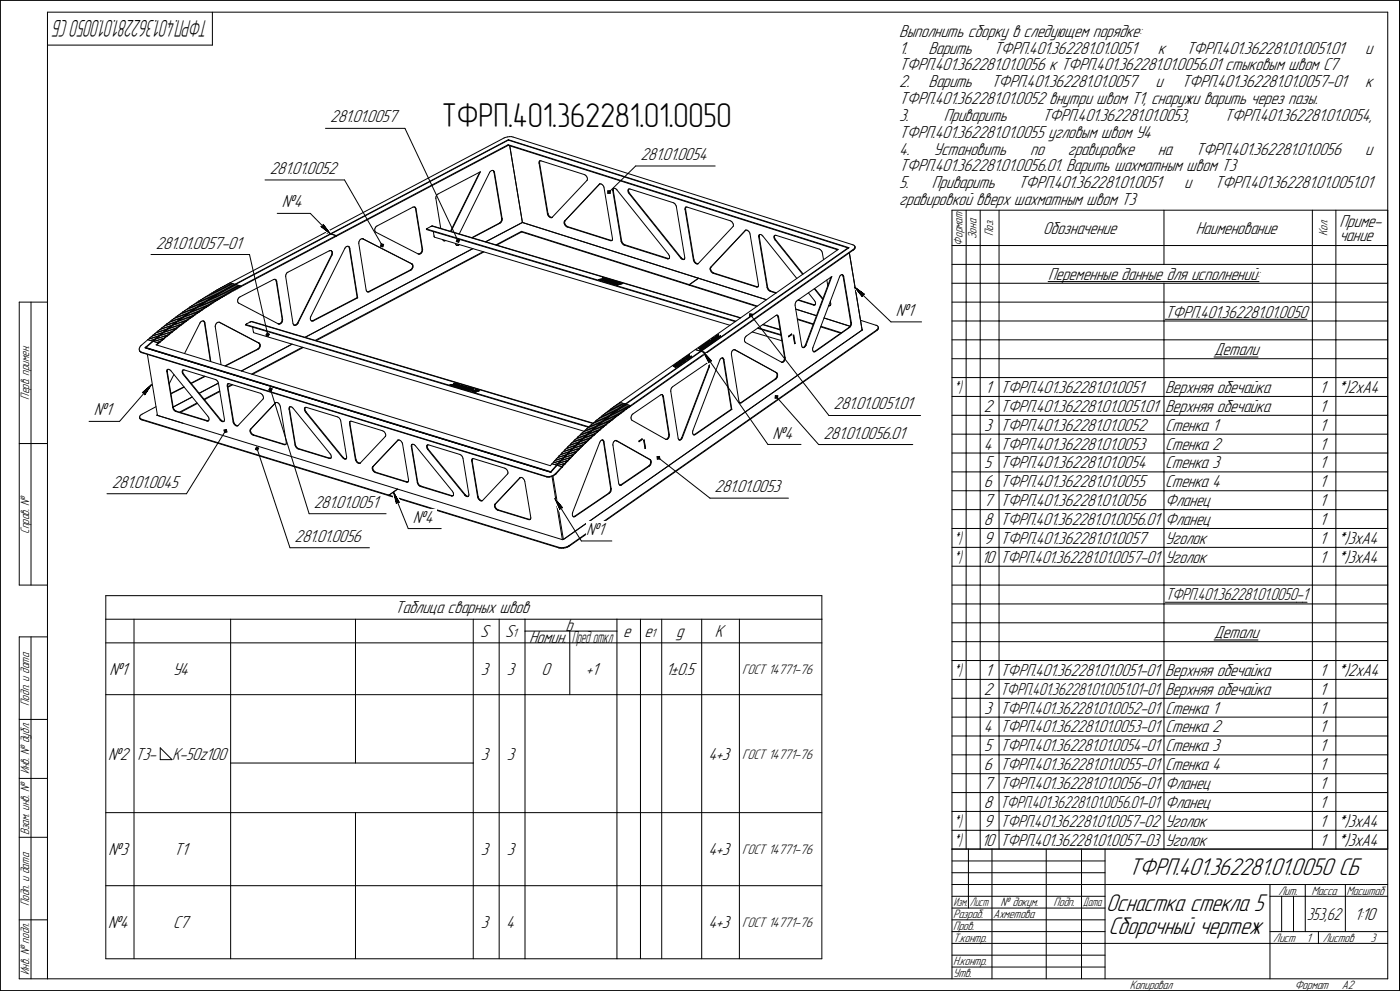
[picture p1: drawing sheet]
<svg xmlns="http://www.w3.org/2000/svg" width="594mm" height="420mm" viewBox="0 0 594 420" stroke-linecap="round" stroke-linejoin="round" font-family="sans-serif">
<defs><g id="words">
<text font-size="14.6" x="187.5" y="53.7">ТФРП.401.362281.01.0050</text>
<g font-size="10.9">
<text x="479.2" y="371.2">ТФРП.401.362281.01.0050 СБ</text>
<text x="469.7" y="386.2">Оснастка стекла 5</text>
<text x="470.6" y="396.2">Сборочный чертеж</text>
</g>
<text font-size="10.5" x="88.7" y="8.6" transform="rotate(-180 88.7 8.6)">ТФРП.401.362281.01.0050 СБ</text>
<g font-size="7.8">
<text x="381.8" y="15.6">Выполнить сборку в следующем порядке:</text>
<text x="381.8" y="22.7">1.</text>
<text x="394.2" y="22.7">Варить</text>
<text x="421.7" y="22.7">ТФРП.401.362281.01.0051</text>
<text x="491.5" y="22.7">к</text>
<text x="503.6" y="22.7">ТФРП.401.362281.01.0051.01</text>
<text x="579.6" y="22.7">и</text>
<text x="381.8" y="29.9">ТФРП.401.362281.01.0056 к ТФРП.401.362281.01.0056.01 стыковым швом С7</text>
<text x="381.8" y="37">2.</text>
<text x="394.2" y="37">Варить</text>
<text x="420.8" y="37">ТФРП.401.362281.01.0057</text>
<text x="490.6" y="37">и</text>
<text x="501.7" y="37">ТФРП.401.362281.01.0057-01</text>
<text x="579.6" y="37">к</text>
<text x="381.8" y="44.2">ТФРП.401.362281.01.0052 внутри швом Т1, снаружи варить через пазы.</text>
<text x="140.2" y="51.9">281.01.0057</text>
<text x="381.8" y="51.3">3.</text>
<text x="400.7" y="51.3">Приварить</text>
<text x="442.4" y="51.3">ТФРП.401.362281.01.0053,</text>
<text x="519.8" y="51.3">ТФРП.401.362281.01.0054,</text>
<text x="381.8" y="58.4">ТФРП.401.362281.01.0055 угловым швом У4</text>
<text x="381.8" y="65.6">4.</text>
<text x="396.3" y="65.6">Установить</text>
<text x="437.4" y="65.6">по</text>
<text x="453.4" y="65.6">гравировке</text>
<text x="491.6" y="65.6">на</text>
<text x="507.6" y="65.6">ТФРП.401.362281.01.0056</text>
<text x="579.6" y="65.6">и</text>
<text x="271.9" y="67.9">281.01.0054</text>
<text x="114.5" y="73.8">281.01.0052</text>
<text x="381.8" y="72.7">ТФРП.401.362281.01.0056.01. Варить шахматным швом Т3</text>
<text x="381.8" y="79.8">5.</text>
<text x="395.6" y="79.8">Приварить</text>
<text x="432.3" y="79.8">ТФРП.401.362281.01.0051</text>
<text x="502.8" y="79.8">и</text>
<text x="515.7" y="79.8">ТФРП.401.362281.01.0051.01</text>
<text x="119.7" y="88">№4</text>
<text x="381.8" y="87">гравировкой вверх шахматным швом Т3</text>
<text x="442.8" y="99.2">Обозначение</text>
<text x="507.7" y="99.2">Наименование</text>
<text x="568.6" y="96.3">Приме-</text>
<text x="66.1" y="105.4">281.01.0057-01</text>
<text x="568.6" y="102.1">чание</text>
<text x="445" y="118.7">Переменные данные для исполнений:</text>
<text x="380.3" y="134">№1</text>
<text x="494.7" y="134.7">ТФРП.401.362281.01.0050</text>
<text x="515.4" y="150.7">Детали</text>
<text x="418.2" y="166.7">1</text>
<text x="424.7" y="166.7">ТФРП.401.362281.01.0051</text>
<text x="494.6" y="166.7">Верхняя обечайка</text>
<text x="560.2" y="166.7">1</text>
<text x="567.6" y="166.7">*)2xA4</text>
<text x="353.9" y="173.7">281.01.0051.01</text>
<text x="39.8" y="176.2">№1</text>
<text x="417.7" y="174.7">2</text>
<text x="424.7" y="174.7">ТФРП.401.362281.01.0051.01</text>
<text x="494.6" y="174.7">Верхняя обечайка</text>
<text x="560.2" y="174.7">1</text>
<text x="328" y="186">№4</text>
<text x="417.9" y="182.7">3</text>
<text x="424.7" y="182.7">ТФРП.401.362281.01.0052</text>
<text x="494.6" y="182.7">Стенка 1</text>
<text x="560.2" y="182.7">1</text>
<text x="349.6" y="186">281.01.0056.01</text>
<text x="417.7" y="190.7">4</text>
<text x="424.7" y="190.7">ТФРП.401.362281.01.0053</text>
<text x="494.6" y="190.7">Стенка 2</text>
<text x="560.2" y="190.7">1</text>
<text x="417.9" y="198.7">5</text>
<text x="424.7" y="198.7">ТФРП.401.362281.01.0054</text>
<text x="494.6" y="198.7">Стенка 3</text>
<text x="560.2" y="198.7">1</text>
<text x="47.4" y="206.9">281.01.0045</text>
<text x="303.4" y="208.8">281.01.0053</text>
<text x="417.7" y="206.7">6</text>
<text x="424.7" y="206.7">ТФРП.401.362281.01.0055</text>
<text x="494.6" y="206.7">Стенка 4</text>
<text x="560.2" y="206.7">1</text>
<text x="133.2" y="215.4">281.01.0051</text>
<text x="417.7" y="214.7">7</text>
<text x="424.7" y="214.7">ТФРП.401.362281.01.0056</text>
<text x="494.6" y="214.7">Фланец</text>
<text x="560.2" y="214.7">1</text>
<text x="175.3" y="221.7">№4</text>
<text x="248.8" y="226.9">№1</text>
<text x="417.7" y="222.7">8</text>
<text x="424.7" y="222.7">ТФРП.401.362281.01.0056.01</text>
<text x="494.6" y="222.7">Фланец</text>
<text x="560.2" y="222.7">1</text>
<text x="125.1" y="229.8">281.01.0056</text>
<text x="417.7" y="230.7">9</text>
<text x="424.7" y="230.7">ТФРП.401.362281.01.0057</text>
<text x="494.6" y="230.7">Уголок</text>
<text x="560.2" y="230.7">1</text>
<text x="567.6" y="230.7">*)3xA4</text>
<text x="416.7" y="238.7">10</text>
<text x="424.7" y="238.7">ТФРП.401.362281.01.0057-01</text>
<text x="494.6" y="238.7">Уголок</text>
<text x="560.2" y="238.7">1</text>
<text x="567.6" y="238.7">*)3xA4</text>
<text x="167.7" y="260.2">Таблица сварных швов</text>
<text x="240.1" y="267.7">b</text>
<text x="203.9" y="270.2">S</text>
<text x="214.4" y="270.2">S</text>
<text x="224.6" y="272.7">Номин.</text>
<text x="264.6" y="270.2">e</text>
<text x="273.6" y="270.2">e</text>
<text x="287.1" y="270.2">g</text>
<text x="303.4" y="270.2">K</text>
<text x="515.4" y="270.7">Детали</text>
<text x="46.4" y="286.2">№1</text>
<text x="73.3" y="286.2">У4</text>
<text x="204.1" y="286.2">3</text>
<text x="215.1" y="286.2">3</text>
<text x="229.9" y="286.2">0</text>
<text x="248.7" y="286.2">+1</text>
<text x="282.6" y="286.2">1±0.5</text>
<text x="418.2" y="286.7">1</text>
<text x="424.7" y="286.7">ТФРП.401.362281.01.0051-01</text>
<text x="494.6" y="286.7">Верхняя обечайка</text>
<text x="560.2" y="286.7">1</text>
<text x="567.6" y="286.7">*)2xA4</text>
<text x="417.7" y="294.7">2</text>
<text x="494.6" y="294.7">Верхняя обечайка</text>
<text x="560.2" y="294.7">1</text>
<text x="417.9" y="302.7">3</text>
<text x="424.7" y="302.7">ТФРП.401.362281.01.0052-01</text>
<text x="494.6" y="302.7">Стенка 1</text>
<text x="560.2" y="302.7">1</text>
<text x="417.7" y="310.7">4</text>
<text x="424.7" y="310.7">ТФРП.401.362281.01.0053-01</text>
<text x="494.6" y="310.7">Стенка 2</text>
<text x="560.2" y="310.7">1</text>
<text x="45.9" y="322.2">№2</text>
<text x="57.4" y="322.2">Т3-</text>
<text x="73" y="322.2">K-50z100</text>
<text x="204.1" y="322.2">3</text>
<text x="215.1" y="322.2">3</text>
<text x="300.8" y="322.2">4+3</text>
<text x="417.9" y="318.7">5</text>
<text x="424.7" y="318.7">ТФРП.401.362281.01.0054-01</text>
<text x="494.6" y="318.7">Стенка 3</text>
<text x="560.2" y="318.7">1</text>
<text x="417.7" y="326.7">6</text>
<text x="424.7" y="326.7">ТФРП.401.362281.01.0055-01</text>
<text x="494.6" y="326.7">Стенка 4</text>
<text x="560.2" y="326.7">1</text>
<text x="417.7" y="334.7">7</text>
<text x="424.7" y="334.7">ТФРП.401.362281.01.0056-01</text>
<text x="494.6" y="334.7">Фланец</text>
<text x="560.2" y="334.7">1</text>
<text x="417.7" y="342.7">8</text>
<text x="494.6" y="342.7">Фланец</text>
<text x="560.2" y="342.7">1</text>
<text x="417.7" y="350.7">9</text>
<text x="494.6" y="350.7">Уголок</text>
<text x="560.2" y="350.7">1</text>
<text x="567.6" y="350.7">*)3xA4</text>
<text x="416.7" y="358.7">10</text>
<text x="494.6" y="358.7">Уголок</text>
<text x="560.2" y="358.7">1</text>
<text x="567.6" y="358.7">*)3xA4</text>
<text x="46.1" y="362.7">№3</text>
<text x="73.9" y="362.7">T1</text>
<text x="204.1" y="362.7">3</text>
<text x="215.1" y="362.7">3</text>
<text x="300.8" y="362.7">4+3</text>
<text x="45.9" y="393.7">№4</text>
<text x="73.5" y="393.7">С7</text>
<text x="204.1" y="393.7">3</text>
<text x="214.9" y="393.7">4</text>
<text x="300.8" y="393.7">4+3</text>
<text x="575" y="390.2">1:10</text>
</g>
<g font-size="7.7">
<text x="494.7" y="254.7">ТФРП.401.362281.01.0050-1</text>
<text x="424.7" y="294.7">ТФРП.401.362281.01.0051.01-01</text>
<text x="424.7" y="342.7">ТФРП.401.362281.01.0056.01-01</text>
<text x="424.7" y="350.7">ТФРП.401.362281.01.0057-02</text>
<text x="424.7" y="358.7">ТФРП.401.362281.01.0057-03</text>
<text x="554.7" y="390.2">353,62</text>
</g>
<g font-size="7.5">
<text x="404.9" y="166.7">*)</text>
<text x="404.9" y="230.7">*)</text>
<text x="404.9" y="238.7">*)</text>
<text x="242.7" y="272.7">Пред откл</text>
<text x="404.9" y="286.7">*)</text>
<text x="404.9" y="350.7">*)</text>
<text x="404.9" y="358.7">*)</text>
</g>
<g font-size="6.2">
<text x="315.1" y="285.8">ГОСТ 14771-76</text>
<text x="315.1" y="321.8">ГОСТ 14771-76</text>
<text x="315.1" y="362.3">ГОСТ 14771-76</text>
<text x="315.1" y="393.3">ГОСТ 14771-76</text>
</g>
<g font-size="5.5">
<text x="414.6" y="101.3" transform="rotate(-90 414.6 101.3)">Зона</text>
<text x="421.6" y="100" transform="rotate(-90 421.6 100)">Поз.</text>
<text x="563.6" y="100.1" transform="rotate(-90 563.6 100.1)">Кол.</text>
<text x="408.6" y="104.1" transform="rotate(-90 408.6 104.1)">Формат</text>
<text x="12.4" y="169.5" transform="rotate(-90 12.4 169.5)">Перв. примен.</text>
<text x="12.4" y="226.5" transform="rotate(-90 12.4 226.5)">Справ. №</text>
<text x="217.6" y="270.2">1</text>
<text x="276.4" y="270.2">1</text>
<text x="12.4" y="299.4" transform="rotate(-90 12.4 299.4)">Подп. и дата</text>
<text x="12.4" y="328.5" transform="rotate(-90 12.4 328.5)">Инв. № дубл.</text>
<text x="12.4" y="354.2" transform="rotate(-90 12.4 354.2)">Взам. инв. №</text>
<text x="542.7" y="379.4">Лит.</text>
<text x="556.7" y="379.4">Масса</text>
<text x="571.7" y="379.4">Масштаб</text>
<text x="12.4" y="384.4" transform="rotate(-90 12.4 384.4)">Подп. и дата</text>
<text x="404.6" y="389.4">Разраб.</text>
<text x="421.7" y="389.4">Ахметова</text>
<text x="424.8" y="384.4">№ докум.</text>
<text x="447.3" y="384.4">Подп.</text>
<text x="404.6" y="394.4">Пров.</text>
<text x="404.6" y="399.4">Т.контр.</text>
<text x="540.5" y="399.4">Лист</text>
<text x="554.6" y="399.4">1</text>
<text x="561.6" y="399.4">Листов</text>
<text x="581.8" y="399.4">3</text>
<text x="12.4" y="413.5" transform="rotate(-90 12.4 413.5)">Инв. № подл.</text>
<text x="404.6" y="409.4">Н.контр.</text>
<text x="404.6" y="414.4">Утв.</text>
<text x="479.7" y="419.4">Копировал</text>
<text x="549.6" y="419.4">Формат</text>
<text x="569.6" y="419.4">A2</text>
</g>
<g font-size="5.4">
<text x="404.8" y="384.4">Изм.</text>
<text x="411.8" y="384.4">Лист</text>
<text x="459.8" y="384.4">Дата</text>
</g>
</g></defs>
<g fill="none" stroke="#000" stroke-width=".42">
<path d="M.2 .2v420zM.2 .2h593.9zM20.2 5.2v410zM20.2 5.2h569zM20.2 19.1h70zM90.2 5.2v13.9zM589.2 5.2v410zM594.1 .2v420zM138.2 54.4h33.7zM171.9 54.4l22.5 47.7zM214 58.5l.4-.2zM214.4 58.3l1-.2z"/>
<path d="M215.4 58.1l.9-.1zM215.8 59.3l.1 .2zM215.8 59.3l144.6 45.8zM215.8 59.4l144.2 45.8zM216.3 58h.9zM217.2 58l.6 .1zM217.8 58.1l144.2 45.7zM112.5 76.3h33.8zM146.3 76.3l15.9 27.8zM203.7 73l-12.4 25.1zM204 72.9l-12.5 25.3zM207.8 73.2l-12.8 26z"/>
<path d="M207.9 73.1h.1M208.2 72.7l.4-.3zM208.2 72.7l-.3 .4zM208.6 72.4l.4-.1zM209 72.3h.4zM209.3 72.3l.3 .3zM209.5 72.4h.1M209.5 72.4l.3 .3zM209.6 72.6l.1 .4zM209.7 73l3.3 19.7zM209.7 73l.2 .1zM209.8 72.7l.1 .4z"/>
<path d="M209.9 73.1l3.3 19.7zM215.7 61.4l.1 .2zM215.7 61.4l140.2 44.4zM215.8 61.6l139.8 44.4zM216.4 61.8l5.4 32.6zM228.9 69.2l.2-.2zM228.9 68.7v.5zM228.9 69.2l3.5 21.5zM229 68.4l-.1 .3zM229 68.4h.1M229.1 69l3.5 21.5zM229.1 68.6v.4z"/>
<path d="M229.1 68.3l.3-.1zM229.2 68.2l-.1 .4zM229.2 68.2h.1M229.4 68.2h.3zM229.7 68.2l18.4 5.8zM248.1 74l.4 .3zM248.5 74.3l.4 .3zM248.9 74.6l.3 .5zM249.2 76.5l-14.8 15.7zM249.2 75.1l.2 .6zM249.2 76.5h.1M249.4 75.7v.5z"/>
<path d="M249.4 76.2l-.2 .3zM254.4 78.1l-14.8 15.7zM254.4 78.1h.1M254.4 78.1l.2-.1zM254.5 78.1l.3-.1zM254.6 78l-14.7 15.7zM254.8 78h.4zM255.2 78l.4 .2zM255.6 78.2l.4 .4zM256 78.6l.3 .6zM256.3 79.2l.2 .5zM256.5 79.7l3.5 21.4z"/>
<path d="M260.4 79.9l.3-.1zM260.5 79.9l-.2 .3zM260.5 79.9h.1M260.7 79.8l.4 .1zM261.1 79.9l.4 .2zM269.9 70.4h33.7zM117.7 90.5h14zM131.7 90.5l8.6 8.7zM136.3 96.1l4 3.1zM136.3 96.1l.8-.1zM137.2 95.2l-.1 .8zM137.2 95.2l3.1 4z"/>
<path d="M138.3 98.6l2 .6zM138.3 98.6l75.7-40.1zM140.3 99.4h.1M140.3 99.2l75.5-39.9zM140.3 99.2h.1M140.5 99.2l2.2 .7zM140.5 99.2l75.3-39.8zM142.7 99.9v.3zM142.7 99.9l73-38.5zM159.1 97.6l.1 .4zM159.1 97.1v.5zM159.2 98l.2 .4z"/>
<path d="M159.3 96.6l-.2 .5zM159.4 98.4h.1M159.6 98.5l18 9.2zM159.6 96.1l.5-.3zM159.6 96.1l-.3 .5zM160.1 95.8l15.2-7.9zM175.3 87.9h.1M175.3 87.9l.4-.1zM175.7 87.8h.4zM176 87.8l.3 .3zM176.2 87.9h.1M176.2 87.9l.2 .3z"/>
<path d="M176.3 88.1l.1 .4zM176.4 88.5l.2 .1zM176.4 88.5l2.8 17.2zM176.4 88.2l.2 .4zM176.6 88.6l2.8 17.2zM181 97.1l131.4 39.1zM181 97.1l.1 .3zM181 97.1l.4-.2zM181.1 97.4l131 39zM181.4 96.9l1.5-.8zM181.4 96.9h.1M183 96.1h.1"/>
<path d="M183 96.1l.3-.2zM183.3 95.9l131 39zM183.4 95.8h.2zM183.4 95.8h.1M183.6 95.8l130.9 39zM184 98.2l.3 2zM185 84h.1M185 84.2l2.1 12.7zM185.1 83.5l-.1 .5zM185.3 83l-.2 .5zM185.6 82.5l.4-.2zM185.6 82.5l-.3 .5z"/>
<path d="M186 82.3l18-9.4zM212 94.6h.1M212 94.6l.4-.3zM212.2 94.7l.4-.3zM212.8 93.9l-.4 .4zM212.9 94l-.3 .4zM212.9 93.4l-.1 .5zM213 92.7l.2 .1zM213 92.9h.1M213 92.9l-.1 .5zM213.1 93.5l-.2 .5zM213.2 93l-.1 .5z"/>
<path d="M213.2 93h.1M221.4 98.1v.3zM221.4 98.1l71.3 22.6zM221.4 98.4l71.3 22.6zM221.8 94.4l74.7 23.6zM221.8 94.4l103.6 32.7zM232.4 90.7l.1 .4zM232.4 90.7l.2-.2zM232.5 91.1l.4 .6zM232.6 90.5l.1 .3zM232.7 90.8l.3 .6zM232.9 91.7l.4 .4z"/>
<path d="M233 91.4l.3 .4zM233.3 92.1l.4 .2zM233.3 91.8l.4 .3zM233.7 92.3l.4 .1zM233.7 92.1l.4 .1zM234.1 92.4l.3-.2zM234.1 92.2h.3zM234.4 92.2h.1M239.5 94.6l.1 .6zM239.5 94.1v.5zM239.6 95.2l.4 .5zM239.6 93.9l-.1 .2z"/>
<path d="M239.6 93.9h.1M239.6 93.8l.3-.1zM239.7 94.4l.2 .6zM239.7 94v.4zM239.9 95l.3 .5zM239.9 93.7l-.2 .3zM239.9 93.7h.1M240 95.7l.4 .4zM240.2 95.5l.4 .4zM240.4 96.1l.4 .2zM240.6 95.9l.4 .2zM240.8 96.3l18.3 5.8z"/>
<path d="M240.8 96.3l.2-.2zM241 96.1l18.3 5.8zM258 80.9h1.1zM258 80.9v1.1zM258 82h1.1zM258.2 81.1h.7zM258.2 81.1v.7zM258.2 81.8h.7zM258.4 81.3h.3zM258.4 81.3v.4zM258.4 81.7h.3zM258.5 81.5l11.4-11.1z"/>
<path d="M258.7 81.3v.4zM258.9 81.1l-.2 .2zM258.9 81.1v.7zM258.9 81.1l.2-.2zM259.1 80.9v1.1zM260.1 80.8l3.6 21.5zM260.1 80.8l.2-.1zM260.1 80.3v.5zM260.3 80.1l-.2 .2zM260.3 80.1h.1M260.3 80.2v.5zM260.3 80.7l3.6 21.5z"/>
<path d="M261.5 80.1l.4 .4zM261.9 80.5l21.9 27.3zM261.9 80.5h.1M266.6 81.1l.1 .5zM266.6 80.6v.5zM266.7 81.6l.4 .5zM266.8 80.3l-.2 .3zM266.8 80.9l.2 .5zM266.8 80.5v.4zM266.8 80.3h.1M266.9 80.2l.3-.1zM267 81.4l.3 .6z"/>
<path d="M267 80.2l-.2 .3zM267.1 82.1l.2-.1zM267.1 82.1l21.9 27.3zM267.2 80.1l.3 .1zM267.3 82l21.9 27.3zM267.5 80.2l18.3 5.8zM285.8 86l.4 .2zM286.2 86.2l.4 .4zM286.6 86.6l.4 .5zM287 87.1l.1 .5zM287.1 87.6l3.6 21.5zM290.8 88.8l3.6 21.5z"/>
<path d="M290.8 88.3v.5zM290.8 88.8l.2-.2zM291 88l-.2 .3zM291 88h.1M291 88.6l3.6 21.6zM291 88.2v.4zM291.1 87.9l.3-.1zM291.2 87.9l-.2 .3zM291.2 87.9h.1M291.4 87.8h.3zM291.7 87.8l18.3 5.8zM310 93.6l.4 .3z"/>
<path d="M310.4 93.9l.5 .3zM310.9 94.2l.3 .6zM311.2 96.1l-14.8 15.7zM311.2 94.8l.2 .5zM311.4 95.3v.5zM311.4 95.8l-.2 .3zM316.4 97.7l-14.8 15.8zM316.4 97.7l.2-.1zM316.4 97.7h.1M316.5 97.7l.3-.1zM316.6 97.6l-14.8 15.7zM316.8 97.6h.4z"/>
<path d="M317.2 97.6l.3 .3zM317.5 97.9l.5 .4zM318 98.3l.3 .5zM318.3 98.8l.1 .5zM318.4 99.3l3.6 21.5zM322.1 100v.5zM322.3 99.7l-.2 .3zM322.3 99.7h.1M322.3 99.9v.4zM322.4 99.6l.3-.2zM322.5 99.5l-.2 .4zM322.5 99.5h.1"/>
<path d="M322.7 99.4l.3 .1zM323 99.5l.5 .2zM323.5 99.7l.3 .4zM328.8 99.9l-.2 .3zM328.8 99.9h.1M328.8 99.9l.3-.1zM329 99.8l-.2 .3zM329.1 99.8h.4zM329.5 99.8l18.3 5.8zM404.2 89.2v270.9zM404.2 89.2h185zM410.2 89.2v14.9z"/>
<path d="M416.1 89.2v14.9zM424.1 89.2v14.9zM494.2 89.2v14.9zM557.1 89.2v14.9zM567.1 89.2v14.9zM589.2 89.2v270.9zM64.1 107.9h41.8zM97.7 120l4.5 1.4zM97.7 120l40.6-21.4zM105.9 107.9l7.8 34zM116.2 118.6h.1M116.2 118.6l.3-.2z"/>
<path d="M116.5 118.4l.5 .1zM116.8 118.5l.3 .3zM117.1 118.6h.1M117.1 118.6l.2 .3zM117.1 118.8l.2 .4zM117.3 119.2l.2 .1zM117.3 119.2l2.5 16.2zM117.3 118.9l.2 .4zM117.5 119.3l2.5 16.2zM121.3 117.3l3.1 19.9zM121.3 117.1h.1M121.3 116.6v.5z"/>
<path d="M121.5 116.2l-.2 .4zM121.8 115.7l.5-.3zM121.8 115.7l-.3 .5zM122.3 115.4l17.5-9zM139.8 106.4h.1M139.8 106.4l.5-.1zM140.3 106.3h.3zM140.6 106.3h.1M140.6 106.3l.2 .3zM140.8 106.4h.1M140.8 108.1l-14.5 28.9zM140.8 106.4l.2 .3z"/>
<path d="M140.8 108.1h.1M140.8 106.6l.2 .5zM140.9 108.2l-14.4 28.9zM140.9 107.6l-.1 .5zM141 107.1l-.1 .5zM141 106.7l.1 .5zM141.1 107.7l-.2 .5zM141.1 107.2v.5zM142.7 100.2l73.1-38.6zM146.4 105.4l-14.4 28.8zM146.4 105.2h.1M146.8 104.8l.4-.3z"/>
<path d="M146.8 104.8l-.4 .4zM147.2 104.5l.4-.1zM147.6 104.4l.4 .1zM147.9 104.5l.3 .2zM148.1 104.6h.1M148.1 104.6l.2 .3zM148.2 104.7l.1 .5zM148.3 105.2l.2 .1zM148.3 105.2l3.3 21zM148.3 104.9l.2 .4zM148.5 105.3l3.3 21zM152.3 103.3l3.1 19.7z"/>
<path d="M152.3 103h.1M152.4 102.5l-.1 .5zM152.6 102l-.2 .5zM152.9 101.6l.4-.3zM152.9 101.6l-.3 .4zM153.3 101.3l.5-.1zM153.8 101.2l.3 .1zM154.1 101.3l20.6 10.5zM154.1 101.3h.1M154.1 101.3l20.8 10.6zM161.5 104.4l1.1 .3zM161.8 104.3l.6 .2z"/>
<path d="M161.8 103.4l.2 .2zM161.8 103.4l-.3 1zM161.8 103.4l1.1 .3zM162 104.2l.3 .1zM162 103.6l.1 .2zM162 103.6l-.2 .7zM162 103.6l.6 .2zM162.1 103.8l-.1 .4zM162.1 103.8l.3 .1zM162.4 103.9l-.1 .4zM162.6 103.8l-.2 .7zM162.9 103.7l-.3 1z"/>
<path d="M174.2 114.5l.2 .1zM174.2 114.5l.4-.3zM174.4 114.6l.4-.3zM174.7 111.8l.2 .1zM174.8 112h.1M174.8 112l.3 .3zM175 112.1h.1M174.9 113.8l-.3 .4zM175 112.1l.3 .3zM175.1 113.9l-.3 .4zM175.1 112.3l.1 .5zM175.1 113.3l-.2 .5z"/>
<path d="M175.2 112.8l-.1 .5zM175.3 112.4v.5zM175.3 113.4l-.2 .5zM175.3 112.9v.5zM177.5 107.7h.4zM177.6 107.7l.4 .1zM177.9 107.7l.4-.1zM178 107.8l.4-.1zM178.3 107.6l.4-.3zM178.4 107.7l.4-.3zM179 106.8l-.3 .5zM179.1 107l-.3 .4z"/>
<path d="M179.2 105.7l.2 .1zM179.2 106.3l-.2 .5zM179.2 105.8h.1M179.2 105.8v.5zM179.3 106.5l-.2 .5zM179.4 106l-.1 .5zM179.4 106h.1M184.3 100.2h.1M184.3 100.2l.1 .4zM184.4 100.6l125.5 37.4zM187.9 101.6l.3 .4zM188.2 102h.1"/>
<path d="M188.3 102.1h.3zM188.3 102.1l.4 .1zM188.6 102.1l.4-.1zM188.7 102.2l.4-.1zM189.1 102.1h.1M193.3 103.3l.2 .4zM193.5 103.7l.3 .3zM193.7 104h.4zM193.7 102.4l1 .4zM193.8 104h.1M193.8 104l.4 .1zM194 102.3l.6 .3z"/>
<path d="M194.1 101.4l.1 .3zM194.1 101.4l-.4 1zM194.1 101.4l1 .4zM194.1 104l.4-.1zM194.2 102.2l.3 .2zM194.2 101.7l.1 .2zM194.2 101.7l-.2 .6zM194.2 101.7l.7 .2zM194.2 104.1l.4-.1zM194.3 101.9l-.1 .3zM194.3 101.9l.3 .1zM194.5 103.9h.1"/>
<path d="M194.5 103.9l.3-.2zM194.6 104h.1M194.6 102l-.1 .4zM194.7 104l.4-.2zM194.9 101.9l-.3 .7zM195.1 101.8l-.4 1zM200.3 100.8l11.7-6.2zM200.6 100.8l11.6-6.1zM206.2 102.5l15.6-8.1zM210.6 103.8l10.8-5.7zM210.9 103.9l10.5-5.5zM254.3 118.6h.1"/>
<path d="M254.3 118.5h.1M254.3 118.6l.7 .2zM254.4 118.5h.1M254.4 118.5l1.6-.2zM254.6 118.6l.5 .1zM254.6 118.6l1.4-.3zM255 118.8h.1M255.1 118.8h.1M255.5 118.7h.1M255.4 118.8h.1M255.4 118.9h.1M255.5 118.9h.1"/>
<path d="M255.6 118.7h.1M255.7 119h.1M255.6 118.9h.1M255.6 118.8h.1M255.6 118.7l.3-.1zM255.8 119h.1M255.7 118.9h.1M255.7 118.7h.1M255.7 118.7l.3-.1zM255.7 118h.1M255.8 118h.1M255.9 117.9h.1"/>
<path d="M255.9 118.6h.1M255.9 119h.1M256 117.9h.1M255.9 118h.1M256 118.6h.1M256.1 118.5h.1M256 119h.1M256 118.5h.1M256.2 117.9h.1M256 118.3h.1M256.1 118.6h.1M256 118h.1"/>
<path d="M256.1 118.3h.1M256.2 118.5h.1M256.1 119h.1M256.2 118.2h.1M256.2 118.6h.1M256.1 118h.1M256.1 118.2h.1M256.2 118.9h.1M256.2 118h.1M256.2 118.3h.1M256.3 118.5h.1M256.3 118.6h.1"/>
<path d="M256.3 117.9h.1M256.2 118.9l.3-.1zM256.2 119h.1M256.3 118h.1M256.3 118.2h.1M256.4 118.5h.1M256.4 118.6h.1M256.3 118.3h.1M256.4 117.9h.1M256.4 118.9l.2-.1zM256.4 118.2h.1M256.4 118.1h.1"/>
<path d="M256.5 118.6h.1M256.4 118h.1M256.5 118.4h.1M256.4 118.4h.1M256.5 118h.1M256.5 118.8h.1M256.5 118.5h.1M256.5 119.2l1.6-.6zM256.5 119.2h.1M256.6 119.2h.1M256.6 118.1h.1M256.5 119.3h.1"/>
<path d="M256.5 118.2h.1M256.5 118.1h.1M256.7 118.3h.1M256.6 118.6h.1M256.6 118.5h.1M256.6 119.2l1.5-.6zM256.6 118.7h.1M256.6 119.3h.1M256.7 118.4h.1M256.6 118.4h.1M256.6 118.8h.1M256.7 118.6h.1"/>
<path d="M256.7 118.8h.1M256.8 118.2h.1M256.7 119.3l1.6-.8zM256.8 118.3h.1M256.7 118.7h.1M256.8 118.6h.1M256.8 118.7h.1M256.9 118.2h.1M256.8 119.3h.1M256.9 118.3h.1M256.9 119.3h.1M257 118.3h.1"/>
<path d="M257 119.3h.1M256.9 118.6h.1M257 118.2h.1M256.9 118.5h.1M257 118.5h.1M257 118.6h.1M257.1 118.2h.1M257.1 118.3h.1M257.2 118.4h.1M257.1 118.5h.1M257.2 118.2h.1M257.2 118.3h.1"/>
<path d="M257.3 118.3h.1M257.3 118.5h.1M257.1 118.6h.1M257.3 118.2h.1M257.3 118.4h.1M257.3 119.4h.1M257.3 119.5h.1M257.4 118.4h.1M257.3 119.3h.1M257.4 118.2h.1M257.5 118.4h.1M257.5 119.3h.1"/>
<path d="M257.4 119.3h.1M257.5 118.3h.1M257.5 119.5h.1M257.5 119.4h.1M257.5 119.3l1-.5zM257.5 118.6h.1M257.6 118.6h.1M257.6 119.3h.1M257.6 119.5h.1M257.6 118.6h.5zM257.6 118.6l.7-.1zM257.6 119.3l1-.4z"/>
<path d="M257.7 119.5h.1M257.7 119.6h.1M257.8 119.5h.1M257.9 119.5h.1M258 119.5h.1M258.1 119.5l1-.5zM258.1 119.5h.1M258.2 119.5l1-.5zM258.3 118.5h.1M258.4 118.5h.1M258.4 119.8h.1M258.4 119.8l1.5-.7z"/>
<path d="M258.4 119.8l1.5-.6zM258.6 118.8h.1M258.5 119.8h.1M258.5 119.8l1.7-.7zM258.7 118.7h.1M258.7 118.8h.1M258.7 119.9h.1M258.7 119.8h.1M258.9 118.7h.1M258.8 119.8h.1M258.8 118.8h.1M258.8 119.9h.1"/>
<path d="M259 118.8h.1M258.9 119.8h.1M258.9 119.9h.1M259 118.7h.1M259.1 118.8h.1M259.1 118.7h.1M259.2 118.8h.1M259.1 119h.1M259.2 118.7h.1M259.1 102.1l.2-.2zM259.1 102.1h.4zM259.2 118.9h.1"/>
<path d="M259.2 120h.1M259.2 119.9h.1M259.3 118.8h.1M259.3 119.8h.1M259.2 119.8h.1M259.2 119h.1M259.4 118.8h.1M259.3 119.8l1-.4zM259.3 120h.1M259.3 119h.1M259.3 119.9h.1M259.4 119.9h.1"/>
<path d="M259.3 101.9l.2 .1zM259.4 119.2h.1M259.4 119.1h.1M259.4 118.9h.1M259.4 119h.1M259.5 119.8h.1M259.5 119.1h.1M259.4 119.2l.5-.1zM259.5 119.1h.6zM259.5 119.8l1-.4zM259.5 102.1l.3-.1zM259.5 102l.3-.1z"/>
<path d="M259.9 101.9h.1M259.9 119.2h.1M260 101.1v.5zM260 101.6l-.1 .3zM260.2 119.1h.1M260.2 119h.1M260.5 119.3h.1M260.6 119.3h.1M260.6 119.4h.1M260.7 119.3h.1M260.7 119.4h.1M260.8 119.3h.1"/>
<path d="M260.9 119.3h.1M260.9 119.4h.1M261 119.3h.1M261 119.6h.1M261.1 119.3h.1M261.1 119.4h.1M261.1 119.5h.1M261.2 119.4h.1M261.1 119.6h.1M261.2 119.5h.1M261.3 119.4h.1M261.3 119.5h.1"/>
<path d="M261.4 119.6h.1M261.5 119.7h.1M261.5 119.6h.1M261.6 119.7h.1M261.7 119.6h.1M261.8 119.6h.1M261.9 119.6h.1M261.9 119.7h.1M262 119.6h.1M262 119.8h.1M262 119.9h.1M262.1 119.6h.1"/>
<path d="M262 119.7h.1M262.1 119.7h.1M262.1 119.9h.1M262.1 119.8h.1M262.2 119.7h.1M262.2 119.8h.1M262.3 119.7h.1M262.3 119.8h.1M262.6 119.8h.1M262.6 119.9l.5 .1zM262.7 119.8h.1M262.7 119.8l.5 .2z"/>
<path d="M263.3 120h.1M263.7 102.3l.2-.1zM263.7 102.3l.2 .5zM263.9 102.8l.3 .6zM263.9 102.2l.2 .5zM264.1 102.7l.3 .5zM264.2 103.4l.4 .4zM264.4 103.2l.4 .4zM264.6 103.8l.4 .2zM264.8 103.6l.4 .2zM265 104l18.3 5.8zM265 104l.2-.2z"/>
<path d="M265.2 103.8l18.3 5.8zM283.3 109.8l.2-.2zM283.3 109.8h.4zM283.5 109.6h.3zM283.7 109.8l.3-.1zM283.8 109.6h.3zM283.8 107.8l.3 .5zM284.1 109.6h.1M284.1 108.3l.2 .6zM284.2 109.3l-.1 .3zM284.3 108.9l-.1 .4zM289 109.4l.4 .5z"/>
<path d="M289 109.4l.2-.1zM289.2 109.3l.2 .3zM289.4 109.9l.4 .2zM289.4 109.6l.4 .3zM289.8 110.1h.4zM289.8 109.9l.4 .1zM290.2 110.1l.2-.1zM290.2 110l.3-.1zM290.6 109.9h.1M290.7 109.1v.5zM290.7 109.6l-.1 .3zM294.4 110.3l.2 .4z"/>
<path d="M294.4 110.3l.2-.1zM294.6 110.7l.3 .6zM294.6 110.2v.2zM294.6 110.4l.3 .6zM294.9 111.3l.4 .4zM294.9 111l.4 .4zM295.3 111.7l.4 .2zM295.3 111.4l.4 .3zM295.7 111.9l.3 .1zM295.7 111.7l.4 .1zM296 112l.3-.1zM296.1 111.8h.3z"/>
<path d="M296.4 111.8h.1M296.5 118l28.9 9.1zM301.5 114.2l.1 .6zM301.5 113.8v.4zM301.6 113.5l.2-.2zM301.6 114.8l.4 .5zM301.6 113.5l-.1 .3zM301.7 114.1l.1 .5zM301.7 113.6v.5zM301.8 114.6l.4 .6zM301.8 113.3l-.1 .3zM302 115.3l.4 .4z"/>
<path d="M302.2 115.2l.4 .4zM302.4 115.7l.4 .2zM302.6 115.6l.4 .2zM302.8 115.9l.2-.1zM302.8 115.9l18.3 5.8zM303 115.8l18.3 5.8zM322.1 100.5l3.6 21.4zM322.1 100.5l.2-.2zM322.3 100.3l3.6 21.5zM323.8 100.1l14.5 18zM328.6 100.7l.1 .5zM328.6 100.2v.5z"/>
<path d="M328.7 101.2l.4 .6zM328.8 100.5l.1 .6zM328.8 100.1v.4zM328.9 101.1l.4 .5zM329.1 101.8l.2-.2zM329.1 101.8l11.7 14.6zM329.3 101.6l11.7 14.6zM347.8 105.6l.4 .2zM348.2 105.8l.4 .4zM348.6 106.2l.4 .5zM349 106.7l.1 .6zM349.1 107.3l.5 2.9z"/>
<path d="M351 118.8l.5 2.4zM352.8 117.5l-10.9 28.8zM353.1 117.3l-10.9 29.1zM356.4 117.5l-11.3 29.8zM356.7 117l.3-.3zM356.7 117l-.3 .5zM357 116.7l.3-.2zM357.3 116.5h.3zM357.5 116.5h.1M357.5 116.5l.3 .3zM357.8 116.6h.1M357.8 116.6l.2 .2z"/>
<path d="M357.8 116.8l.1 .4zM357.9 117.2l3.3 19.7zM357.9 117.2l.3 .1zM358 116.8l.2 .5zM358.2 117.3l3.2 19.6zM360.2 105.2h.1M360 105.3h.1M360.6 107.3l5.4 32.7zM360.6 107.3l5.4 32.5zM362.1 103.8h.1M362.1 103.8l.4 .3zM362.2 105.8l.1 .2z"/>
<path d="M362.2 105.8l.5-.4zM362.4 106h.1M362.4 106l.4-.4zM362.5 104.1l.3 .2zM362.8 104.3l.2 .3zM362.9 105l-.2 .4zM363 104.6v.3zM363 104.7l-.1 .3zM363 104.7h.1M363 104.9v.3zM363 105.2l-.2 .4zM404.2 112.1h6z"/>
<path d="M404.2 104.1h185zM410.2 104.1v8zM410.2 112.1h5.9zM410.2 112.1v8zM416.1 104.1v8zM416.1 112.1h8zM416.1 112.1v8zM424.1 104.1v8zM424.1 112.1h70.1zM424.1 112.1v8zM445 119.4h89.5zM494.2 104.1v8z"/>
<path d="M494.2 112.1h62.9zM557.1 104.1v8zM557.1 112.1h10zM557.1 112.1v8zM567.1 104.1v8zM567.1 112.1h22.1zM567.1 112.1v8zM8.2 128.1v120.1zM8.2 128.1h12zM13.2 128.1v120.1zM67.9 139.8l2 .6zM67.9 139.8l.7-.6z"/>
<path d="M68.6 139.2l2.1 .6zM68.6 139.2h.1M68.6 139.2l.7-.6zM69.3 138.6l2.1 .6zM69.3 138.6l.8-.6zM70.1 138l2 .6zM70.1 138l.7-.6zM70.7 139.8l.7-.6zM70.7 139.8h.1M70.7 140h.1M70.8 137.4l2.1 .6zM70.8 137.4l.7-.5z"/>
<path d="M70.9 139.9l2.2 .7zM70.9 139.9l2.2 .6zM70.9 139.9l.7-.6zM71.4 139.2l.7-.6zM71.4 139.2h.1M71.5 139.4h.1M71.5 136.9l2.1 .6zM71.6 136.9h.1M71.6 136.9l2 .6zM71.6 139.3l2.2 .7zM71.6 136.9l.7-.6zM71.6 139.3l.7-.6z"/>
<path d="M72.1 138.6h.1M72.2 138.8h.1M72.1 138.6l.8-.6zM72.3 136.3l2 .6zM72.3 136.3l.8-.6zM72.3 138.7l2.3 .7zM72.3 138.7l.8-.6zM72.3 138.7h.1M72.9 138l.7-.5zM72.9 138v.3zM73.1 135.7l2 .7zM73.1 138.1l2.2 .7z"/>
<path d="M73.1 135.7l.7-.5zM73.1 138.1l.7-.6zM73.6 137.5h.1M73.6 137.5l.1 .2zM73.6 137.5l.7-.6zM73.8 135.1l2.1 .7zM73.8 135.2l2 .6zM73.8 135.1h.1M73.8 135.1l.7-.5zM73.8 137.5l2.3 .7zM73.8 140l.1 .2zM73.8 140l.8-.6z"/>
<path d="M73.8 137.5l.7-.5zM74.3 136.9l.8-.5zM74.3 136.9h.1M74.4 137.1h.1M74.5 137l2.3 .7zM74.5 134.6l2.1 .6zM74.5 134.6l.8-.6zM74.6 137h.1M74.6 137l2.2 .7zM74.6 139.4l.7-.6zM74.6 139.4l.1 .2zM74.6 137l.7-.6z"/>
<path d="M74.7 139.6l.7-.6zM75.1 136.4h.1M75.1 136.4l.7-.6zM75.1 136.5h.1M75.3 134l2 .7zM75.3 136.4l2.3 .7zM75.3 134l.8-.5zM75.3 138.8l.8-.6zM75.3 138.8l.1 .2zM75.3 136.4l.8-.6zM75.4 139l.8-.5zM75.9 135.8h.1"/>
<path d="M75.8 135.8l.1 .2zM75.9 135.8v.2zM75.9 135.8l.7-.6zM76.1 133.5l2 .6zM76.1 135.8l2.2 .7zM76.1 133.5l.7-.6zM76.1 138.2l.1 .3zM76.1 138.2l.7-.5zM76.1 135.8l.7-.5zM76.2 138.5l.7-.6zM76.6 135.2l.7-.5zM76.6 135.2l.1 .2z"/>
<path d="M76.7 135.4h.1M76.8 135.3l2.3 .7zM76.8 132.9l2 .7zM76.8 132.9l2.1 .7zM76.8 132.9l.8-.5zM76.8 137.7l.1 .2zM76.8 137.7h.1M76.8 135.3h.1M76.8 137.7l.8-.6zM76.8 135.3l.8-.6zM76.9 137.9l.7-.6zM77.3 134.7l.8-.6z"/>
<path d="M77.3 134.7h.1M77.4 134.8h.1M77.6 134.7l2.2 .7zM77.6 132.4l2 .6zM77.6 132.4l.7-.5zM77.6 132.4h.1M77.6 137.1l.7-.6zM77.6 137.1v.2zM77.6 134.7l.7-.5zM77.6 137.3l.8-.5zM78.1 134.3h.1M78.1 134.1h.1"/>
<path d="M78.1 134.1l.7-.5zM78.3 131.9l2 .6zM78.3 134.2l2.3 .7zM78.3 131.9l.8-.6zM78.3 136.5l.1 .3zM78.3 136.5l.8-.5zM78.3 134.2l.8-.6zM78.4 136.8l.7-.6zM78.8 133.6h.1M78.9 133.6h.1M78.9 133.6l.7-.6zM78.9 133.7h.1"/>
<path d="M79.1 131.3l2 .7zM79.1 133.6l2.2 .7zM79.1 131.3l.7-.5zM79.1 136l.1 .2zM79.1 136v.2zM79.1 136l.7-.6zM79.1 133.6l.7-.5zM79.2 136.2h.1M79.2 136.2l.7-.6zM79.6 133l.1 .2zM79.6 133l.7-.5zM79.8 135.4h.1"/>
<path d="M79.8 135.4l.1 .2zM79.8 130.8l2.1 .6zM79.8 133.1l2.3 .7zM79.8 130.8l.8-.5zM79.8 135.4l.8-.5zM79.8 133.1l.8-.6zM79.9 135.6l.7-.5zM80.4 132.7h.1M80.3 132.5h.1M80.3 132.5l.8-.5zM80.6 134.9v.2zM80.6 134.9l.7-.6z"/>
<path d="M80.6 130.3l2 .6zM80.6 132.5l2.2 .7zM80.6 132.5l2.2 .8zM80.6 130.3l.8-.5zM80.6 132.5l.8-.5zM80.6 135.1l.8-.5zM81.1 132h.1M81.1 132l.8-.6zM81.2 132.1h.1M81.3 134.3l.1 .3zM81.3 134.3l.8-.5zM81.4 132l2.2 .7z"/>
<path d="M81.4 129.8l2 .6zM81.4 129.8l.7-.6zM81.4 132l.7-.5zM81.4 134.6l.8-.6zM81.9 131.4l.7-.5zM81.9 131.4h.1M81.9 131.4l.1 .2zM82.1 131.5l2.3 .7zM82.1 133.8l.7-.5zM82.1 133.8l.1 .2zM82.1 131.5h.1M82.1 129.2l2.1 .7z"/>
<path d="M82.1 129.2l.8-.5zM82.1 131.5l.7-.5zM82.2 134l.7-.5zM82.6 130.9l.1 .2zM82.6 130.9l.8-.5zM82.8 131l2.3 .7zM82.8 133.2l.1 .3zM82.8 133.3l.1 .2zM82.8 133.2l.8-.5zM82.8 133.2h.1M82.9 131h.1M82.9 131l2.2 .7z"/>
<path d="M82.9 128.7l2 .7zM82.9 128.7l.8-.5zM82.9 131l.7-.5zM82.9 133.5l.8-.5zM83.4 130.6h.1M83.4 130.4h.1M83.4 130.4l.8-.5zM83.6 130.5l2.3 .6zM83.6 132.7l.1 .3zM83.6 132.7l.8-.5zM83.7 130.5h.1M83.7 128.2l2 .7z"/>
<path d="M83.7 130.5l2.2 .6zM83.7 128.2l.7-.5zM83.7 133h.1M83.7 130.5l.7-.6zM83.7 133l.7-.6zM84.2 130h.1M84.2 129.9l.7-.5zM84.2 129.9h.1M84.4 132.2l.7-.5zM84.4 132.2l.1 .2zM84.4 132.2h.1M84.4 132.2v.2z"/>
<path d="M84.4 129.9l2.3 .7zM84.4 127.7l2.1 .7zM84.4 127.7l.8-.4zM84.5 132.4h.1M84.4 129.9l.8-.5zM84.5 132.4l.7-.5zM84.9 137l-6.5 12.9zM84.9 129.4h.1M85 129.5h.1M84.9 129.4l.8-.5zM85 136.9h.1M85.1 131.7l.1 .2z"/>
<path d="M85.1 131.7l.8-.6zM85.2 129.4l2.2 .7zM85.2 131.9l.7-.5zM85.2 129.4l.7-.5zM85.2 127.3l2 .5zM85.2 127.3l.8-.6zM85.3 136.5l.4-.3zM85.3 136.5l-.3 .4zM85.7 136.2l.4-.1zM85.8 129h.1M85.7 128.9h.1M85.7 128.9l.8-.5z"/>
<path d="M85.9 131.1l.1 .3zM85.9 131.1l.8-.5zM85.9 131.1v.3zM85.9 128.9l2.3 .7zM86 131.4h.1M85.9 128.9l.8-.5zM85.9 128.9h.1M86 126.7l2 .7zM86 126.7l.7-.4zM86 131.4l.7-.5zM86.1 136.1l.4 .1zM86.4 136.1l.3 .3z"/>
<path d="M86.6 136.2h.1M86.5 128.4l.7-.6zM86.5 128.4h.1M86.5 128.5h.1M86.6 136.2l.2 .3zM86.7 136.4l.1 .5zM86.7 130.6l.7-.5zM86.7 130.6v.3zM86.7 128.4l2.2 .7zM86.7 128.4l.8-.5zM86.7 126.3l2.1 .6zM86.7 126.2l2.1 .7z"/>
<path d="M86.7 126.2h.1M86.7 126.2l.8-.4zM86.7 130.9l.8-.5zM86.7 130.9h.1M86.8 136.9h.2zM86.8 136.9l2.5 16.4zM86.8 136.5l.2 .4zM87 136.9l2.5 16.5zM87.2 127.8l.1 .3zM87.2 127.8l.8-.4zM87.4 130.1l.1 .2zM87.4 130.1l.1 .3z"/>
<path d="M87.4 130.1l.8-.5zM87.5 127.9l2.2 .7zM87.5 127.9l.7-.5zM87.5 125.8l2 .6zM87.5 125.8l.8-.5zM87.5 130.3l.8-.4zM87.5 130.3h.1M88.1 127.6h.1M88 127.4h.1M88 127.4l.8-.5zM88.2 129.6l.7-.5zM88.2 129.6l.1 .3z"/>
<path d="M88.2 127.4l2.3 .7zM88.2 127.4l.8-.4zM88.3 129.9l.7-.5zM88.3 125.3l2 .6zM88.3 125.3l.8-.5zM88.8 126.9l.7-.5zM88.8 126.9v.2zM88.9 129.1l.1 .3zM88.9 129.1l.8-.5zM89 127l2.3 .6zM89 127h.1M89 129.4l.8-.5z"/>
<path d="M89 127l.8-.5zM89.1 124.8l2 .7zM89.1 124.8l.7-.4zM89.6 126.6h.1M89.5 126.4h.1M89.5 126.4l.8-.5zM89.7 128.6l.1 .3zM89.7 128.6l.8-.5zM89.8 126.5l2.2 .7zM89.8 128.9l.8-.5zM89.8 126.5l.8-.5zM89.8 124.4l2.1 .6z"/>
<path d="M89.8 124.4l.8-.5zM90.3 125.9l.8-.4zM90.4 126.1h.1M90.3 125.9h.1M90.5 128.1l.8-.5zM90.5 128.1l.1 .3zM90.6 126l2.2 .7zM90.6 128.4l.7-.5zM90.6 126l.7-.5zM90.6 123.9l2.1 .6zM90.6 123.9l.8-.5zM91.1 125.6h.1"/>
<path d="M91.1 125.5l.8-.5zM91.1 125.5h.1M91.3 127.6v.3zM91.3 127.6l.7-.4zM91.3 125.5l2.3 .7zM91.3 127.9l.8-.5zM91.3 125.5l.8-.4zM91.4 138.4v.2zM91.4 138.6l2.5 16.1zM91.4 123.4l2 .7zM91.4 123.4l.8-.4zM91.4 137.9v.5z"/>
<path d="M91.7 137.5l-.3 .4zM91.9 125h.1M91.9 125v.2zM91.9 125l.8-.5zM92 137l.4-.3zM92 137l-.3 .5zM92 127.2l.1 .2zM92 127.2l.8-.5zM92.1 125.1l2.3 .7zM92.1 127.4l.8-.4zM92.1 125.1l.8-.5zM92.2 123l2 .6z"/>
<path d="M92.2 123l.8-.4zM92.4 136.7h.4zM92.7 124.5l.7-.4zM92.7 124.7h.1M92.7 124.5h.1M92.8 136.7h.4zM92.8 126.7l.8-.5zM92.8 126.7l.1 .3zM92.9 124.6l2.3 .7zM92.9 127l.7-.5zM92.9 124.6l.7-.5zM93 122.6l2 .6z"/>
<path d="M93 122.6l.7-.5zM93.1 136.7l16.7 8.8zM93.2 136.7h.1M93.2 136.7l16.8 8.8zM93.5 124.2h.1M93.4 124.1l.8-.5zM93.4 124.1h.1M93.6 126.2v.3zM93.6 126.2l.8-.4zM93.6 126.2v.2zM93.6 124.1l2.3 .7zM93.6 126.4l.8-.4z"/>
<path d="M93.6 126.4h.1M93.7 124.1h.1M93.7 124.1l2.2 .7zM93.7 124.1l.7-.4zM93.7 122.1l2.1 .6zM93.7 122.1l.8-.4zM94.2 123.6h.1M94.2 123.8h.1M94.2 123.6l.8-.4zM94.4 125.8l.8-.5zM94.4 125.8v.2zM94.4 123.7l2.3 .7z"/>
<path d="M94.4 126l.8-.4zM94.4 126h.1M94.4 123.7l.8-.5zM94.5 121.7l2.1 .6zM94.5 121.7l.8-.5zM95 123.4h.1M95 123.2l.8-.5zM95 123.2h.1M95.2 125.3l.7-.5zM95.2 125.3v.3zM95.2 123.2l2.3 .8zM95.2 125.6l.8-.5z"/>
<path d="M95.2 123.2l.8-.4zM95.3 121.2l2 .7zM95.3 121.2l.8-.4zM95.8 122.9h.1M95.8 122.7l.8-.4zM95.8 122.7h.1M95.9 124.8l.1 .3zM95.9 124.8l.8-.4zM96 125.1l.8-.5zM96 122.8l2.3 .7zM96 122.8l.8-.5zM96.1 120.8l2 .6z"/>
<path d="M96.1 120.8l2 .7zM96.1 120.8l.8-.4zM96.6 122.5h.1M96.6 122.3h.1M96.6 122.3l.7-.4zM96.7 124.4l.1 .2zM96.7 124.4l.8-.4zM96.8 122.3l2.3 .8zM96.8 124.6l.7-.4zM96.8 122.3l.8-.4zM96.9 120.4l2 .6zM96.9 120.4l.8-.4z"/>
<path d="M97.3 121.9l.8-.4zM97.3 121.9h.1M97.4 122h.1M97.5 124v.2zM97.5 124l.8-.5zM97.5 124.2l.8-.5zM97.6 121.9l2.2 .7zM97.6 121.9l.7-.4zM98.1 121.4l.1 .2zM98.1 121.4h.1M98.1 121.5h.1M98.1 121.4l.8-.4z"/>
<path d="M98.3 123.5l.8-.4zM98.3 123.5v.2zM98.3 123.7l.8-.4zM98.3 121.5l2.3 .7zM98.3 121.5l.8-.4zM98.9 121h.1M98.9 121.2h.1M98.9 121l.6-.3zM99.1 123.1l.7-.5zM99.1 123.1v.2zM99.1 123.3l.8-.4zM99.1 121.1l2.3 .7z"/>
<path d="M99.1 121.1l.6-.3zM99.5 120.7l.2 .1zM99.6 120.9h.1M99.8 122.6l.8-.4zM99.8 122.6l.1 .3zM99.9 122.9l.8-.4zM100 120.4l40.3-21.2zM100 120.4l.2 .1zM100.2 120.5l40.3-21.3zM100.6 122.2l.1 .3zM100.6 122.2h.1M100.6 122.2l.8-.4z"/>
<path d="M100.7 122.5l.7-.5zM100.9 127.7l.1 .4zM100.9 127.2v.5zM101 128.1l.2 .4zM101.1 126.7l-.2 .5zM101.2 128.5h.1M101.3 128.6l16.9 8.8zM101.4 121.8h.1M101.4 121.8l.8-.4zM101.4 121.8v.2zM101.4 126.2l.5-.3zM101.4 126.2l-.3 .5z"/>
<path d="M101.4 122l.8-.4zM101.9 125.9l14.2-7.3zM102.2 121.4v.2zM102.2 121.4l40.5-21.5zM102.2 121.6l40.5-21.4zM104.3 137.6l145.8 43.5zM104.3 137.6v.3zM104.3 137.6l.3-.2zM104.3 137.9l145.6 43.3zM104.6 137.4h.1M104.6 137.4l1.6-.8zM106.2 136.6h.1"/>
<path d="M106.2 136.6l.4-.2zM106.6 136.4l145.1 43.2zM106.6 136.4h.3zM106.6 136.4h.1M106.9 136.4l144.9 43.1zM107.2 138.8l.4 1.9zM118.1 137.3l.3 .1zM118.2 137.4h.1M118.2 137.4l.4 .1zM118.4 137.4l.5-.2zM118.6 137.5l.4-.1zM118.9 137.2l.4-.3z"/>
<path d="M119 137.4l.4-.3zM119.6 136.5l-.3 .4zM119.7 136.7l-.3 .4zM119.8 136l-.2 .5zM119.8 135.4h.1M119.8 135.5v.5zM119.8 135.5h.1M119.9 136.2l-.2 .5zM120 135.7l-.1 .5zM120 135.7h.1M124.4 137.2l.1 .4zM124.5 137.6l.3 .3z"/>
<path d="M124.8 137.9h.4zM124.8 137.9h.1M124.9 137.9l.4 .1zM125.2 137.9l.4-.1zM125.3 138l.4-.1zM125.6 137.8l.4-.4zM125.7 137.9l.4-.3zM126.3 137l-.3 .4zM126.3 137h.1M126.4 137.2l-.3 .4zM126.4 137.2h.1M131.7 135.3l.2 .4z"/>
<path d="M131.8 134.7l-.1 .6zM131.9 135.7l.2 .3zM132 134.2l-.2 .5zM132.1 136h.1M132.2 136.1h.3zM132.2 136.1l.4 .1zM132.5 136.1l.4-.2zM132.6 136.2l.5-.1zM132.9 135.9l18.7-9.7zM132.9 135.9h.1M133.1 136.1h.1M133.1 136.1l18.7-9.8z"/>
<path d="M151.6 126.2l.2 .1zM155.4 123l.2 .4zM155.6 123.4l.3 .3zM155.9 123.7h.4zM155.9 123.7h.1M156 123.8l.4 .1zM156.3 123.7l.3-.1zM156.4 123.9l.4-.2zM156.6 123.6l17.6-9.1zM156.6 123.6l.2 .1zM156.8 123.7h.1M156.8 123.7l17.6-9.1z"/>
<path d="M259.2 120.1h.1M259.4 120.1h.1M259.4 120h.1M259.5 120.1h.1M259.6 120.1h.1M259.7 120.1h.1M259.8 120.1h.1M259.9 120h.1M259.9 120.1h.1M260 120l1-.4zM260 120.1h.1M260.1 120.1l1-.5z"/>
<path d="M260.2 120.1h.1M260.1 120.2h.1M260.1 120.3h.1M260.2 120.3h.1M260.3 120.4h.1M260.3 120.1h.1M260.3 120.3h.1M260.3 120.2h.1M260.3 120.1l1-.4zM260.5 120.3h.1M260.4 120.1h.1M260.4 120.1l1-.4z"/>
<path d="M260.4 120.4h.1M260.5 120.4h.1M260.6 120.4h.1M260.7 120.4h.1M260.8 120.4h.1M260.9 120.3h.1M260.9 120.5h.1M260.9 120.6h.3zM260.9 120.6h.1M261 120.5h.1M260.9 120.3l1.1-.5zM260.9 120.4h.1"/>
<path d="M260.9 120.3l1.1-.4zM261 120.5l.3 .1zM261 120.3l1.1-.4zM261.2 120.6h.1M261.3 120.6h.1M261.4 120.6h.1M261.5 120.6h.1M261.6 120.6h.1M261.7 120.6h.1M261.8 120.6h.1M261.8 120.5h.1M261.8 120.2l.3 .1z"/>
<path d="M261.8 120.6l.2-.2zM261.8 120.5l.2-.1zM261.8 120.1l.8-.3zM261.8 120.1h.1M261.9 120.6l.2-.1zM262 120.1l.2 .1zM262 120.1l.6-.2zM262 120.9h.1M262.1 120.9l1.9-.6zM262.1 120.4h.1M262.1 120.9h.1M262.1 120.3h.1"/>
<path d="M262.2 120.4h.1M262.1 120.5h.1M262.2 120.3h.1M262.2 120.9l2-.6zM262.3 120.2h.1M262.3 120.3h.1M262.3 120.4h.1M263.1 120h.1M263.2 120.2h.1M263.2 120h.1M263.2 120.1h.1M263.2 120.1h.2z"/>
<path d="M263.3 120.2h.1M263.5 120.1h.1M263.5 120.1l.5 .2zM263.5 120.1l.7 .2zM264 120.3h.1M264.2 120.3h.1M292.7 120.7l3.8-2.7zM292.7 120.7v.3zM292.7 120.7l28.8 9.1zM292.7 121l28.6 9zM318.2 134.2l1 .1zM318.3 133.1l1 .1z"/>
<path d="M318.3 133.1l-.1 1.1zM318.3 134l.8 .1zM318.4 133.3l.8 .1zM318.4 133.3l-.1 .7zM318.6 133.9h.3zM318.6 133.5h.3zM318.6 133.5v.4zM318.7 133.7l33.2 42.5zM318.9 133.9l.2 .2zM318.9 133.5v.4zM319.1 134.1l.1 .2zM319.2 133.4l-.1 .7z"/>
<path d="M319.3 133.2l-.1 1.1zM321.1 121.7l.3 .1zM321.1 121.7l.2-.1zM321.3 121.6h.2zM321.4 121.8l.3-.1zM321.5 121.6h.3zM321.6 139.2l10 3zM321.9 139.1l9.6 2.8zM321.9 121.5h.1M322 120.8v.4zM322 121.2l-.1 .3zM323.8 137.7l7.4 2.2z"/>
<path d="M323.9 137.6l7.3 2.1zM325.7 121.9l.1 .6zM325.7 121.9l.2-.1zM325.8 122.5l.4 .5zM325.9 121.8l.2 .5zM326.1 122.3l.3 .6zM326.2 123l.4 .4zM326.4 122.9l.4 .3zM326.6 123.4l.4 .2zM326.8 123.2l.4 .2zM327 123.6h.1M327 123.6l2.4 .7z"/>
<path d="M327.2 123.4l2.4 .8zM329.4 133.9l.2-.2zM329.6 133.7h.4zM329.9 133.7h.1M329.9 133.7l.3 .3zM330.1 133.8h.1M330.1 133.8l.3 .2zM330.2 134l.1 .4zM330.3 134.4l2.8 17.1zM330.3 134.4l.2 .1zM330.4 134l.1 .5zM330.5 134.5l2.8 17.1z"/>
<path d="M337.6 129v.6zM337.6 129.6l2.8 17.1zM337.7 128.4l-.1 .6zM337.8 131.1l8.8 2.8zM338 127.9l-.3 .5zM338.3 127.6l-.3 .3zM338.3 127.6l14.8-10.3zM338.5 135.3l6.8 2.1zM338.5 135.5l6.7 2.1zM338.8 127.3l6.5 2.1zM339 127.2l6.5 2zM343.2 124.2l2.5 3.2z"/>
<path d="M345.3 129.4l.2-.2zM345.3 129.4h.4zM345.5 129.2l.2 .1zM345.7 129.4l.2-.1zM345.7 122.5l3.5 4.5zM345.7 127.4l.4 .6zM345.7 129.3l.3-.1zM345.9 122.3l3.5 4.4zM346 129.2h.1M346.1 128l.1 .5zM346.2 128.9l-.2 .3zM346.2 128.5v.4z"/>
<path d="M348.4 138.6l8.5 2.7zM348.5 138.4l8.7 2.7zM349.8 134.9l11.1 3.5zM351.8 129.7l.3 .1zM351.9 129.5l.3 .1zM352.1 129.8l.3-.2zM352.2 129.6l.3-.1zM352.5 127.8l.2 .9zM352.6 129.5h.1M352.7 128.7v.5zM352.7 129.2l-.1 .3zM360.5 138.9l.3-.4z"/>
<path d="M360.5 138.9h.2zM360.7 138.9l.3-.3zM361.1 138l-.3 .5zM361.2 136.9v.6zM361.2 136.9h.2zM361.2 137.5l-.1 .5zM361.3 138.1l-.3 .5zM361.4 137.5l-.1 .6zM361.4 136.9v.6zM362.9 121.8l4 3zM362.9 121.8l3.1 4zM362.9 121.8l15.3 14.7z"/>
<path d="M365.3 135.8l6.6 2.2zM366 139.8l.2 .1zM366.1 124.9l.8-.1zM366.1 124.9l-.1 .9zM372 138h.1M372 138l.4 .2zM372.2 140l.4-.4zM372.2 140v.2zM372.4 138.2l.3 .3zM372.7 138.5l.2 .3zM372.8 139.2l-.2 .4zM372.9 138.9l-.1 .3z"/>
<path d="M372.9 138.9h.1M372.9 138.8v.3zM372.9 139.1v.3zM372.9 139.4l-.2 .4zM378.2 136.5h13zM404.2 120.1h6zM404.2 128.1h6zM404.2 136.1h6zM410.2 120.1h5.9zM410.2 120.1v8zM410.2 128.1h5.9zM410.2 128.1v8z"/>
<path d="M410.2 136.1h5.9zM410.2 136.1v8zM416.1 120.1h8zM416.1 120.1v8zM416.1 128.1h8zM416.1 128.1v8zM416.1 136.1h8zM416.1 136.1v8zM424.1 120.1h70.1zM424.1 120.1v8zM424.1 128.1h70.1zM424.1 128.1v8z"/>
<path d="M424.1 136.1h70.1zM424.1 136.1v8zM494.2 120.1h62.9zM494.2 120.1v8zM494.2 128.1h62.9zM494.2 128.1v8zM494.2 136.1h62.9zM494.2 136.1v8zM494.7 135.4h60.2zM557.1 120.1h10zM557.1 120.1v8zM557.1 128.1h10z"/>
<path d="M557.1 128.1v8zM557.1 136.1h10zM557.1 136.1v8zM567.1 120.1h22.1zM567.1 120.1v8zM567.1 128.1h22.1zM567.1 128.1v8zM567.1 136.1h22.1zM567.1 136.1v8zM59.1 148.2l.1 .4zM59.1 147.7v.5zM59.2 148.6l.1 .2z"/>
<path d="M59.3 148.8l.1 .3zM59.3 148.8l.3 .4zM59.4 147.2l-.3 .5zM59.4 149.1l.4 .3zM59.6 149.2l.6 .2zM59.7 146.7l-.3 .5zM59.7 146.7l.3-.3zM59.8 149.4l.5 .2zM60 146.4l2.8-2.3zM60.2 149.4l171.7 52.7zM60.2 149.4l.1 .2zM60.3 149.6l171.7 52.7z"/>
<path d="M61.6 147.5l172.2 52.8zM61.6 147.5l.2-.2zM61.8 147.3l3-2.6zM61.8 147.3l.1 .2zM61.9 147.5h.1M62 147.4l3-2.6zM62 147.4l.1 .2zM62 147.4l171.8 52.7zM62 147.4h.1M62.1 147.6l171.8 52.7zM62.2 147.6h.1M62.4 147.7h.1"/>
<path d="M62.4 147.7l171.4 52.6zM62.6 150.3l4.2 25.9zM62.8 144.1l2 .6zM62.8 144.1l.7-.7zM63.5 143.4l2 .7zM63.5 143.4l.7-.6zM64.2 142.8l2.1 .6zM64.2 142.8l2.1 .7zM64.2 142.8l.7-.6zM64.8 144.7l.7-.6zM64.8 144.7h.1M64.9 144.9h.1"/>
<path d="M64.9 142.2l2.1 .6zM64.9 142.2l.8-.6zM65 144.8l2.2 .6zM65 144.7l2.2 .7zM65 144.7l.7-.6zM65 144.7h.1M65.5 144.1l.1 .2zM65.5 144.1l.8-.6zM65.7 141.6l2 .6zM65.7 141.6l.7-.6zM65.7 144.1l2.2 .7zM65.7 144.1l.8-.6z"/>
<path d="M66.3 143.4h.1M66.3 143.5h.1M66.3 143.4v.2zM66.3 143.4l.7-.6zM66.3 146.3l167.3 51.2zM66.3 146.3l.9-.9zM66.4 141l2.1 .6zM66.4 141l.7-.6zM66.5 143.5l2.2 .7zM66.5 143.5l.7-.6zM66.5 146.3l.8-.6zM67.1 143h.1"/>
<path d="M67 142.8l.7-.6zM67 142.8h.1M67.1 140.4l2.1 .6zM67.1 140.4l.8-.6zM67.2 142.9l2.2 .7zM67.2 142.9l.7-.6zM67.2 145.4l.1 .3zM67.2 145.4l.7-.6zM67.3 145.7l.7-.7zM67.7 142.2h.1M67.7 142.2l.1 .2zM67.7 142.2l.8-.6z"/>
<path d="M67.9 142.3l2.2 .7zM67.9 144.8l.1 .2zM67.9 144.8l.8-.6zM67.9 142.3l.8-.6zM68 145l.8-.6zM68.5 141.6l.7-.6zM68.5 141.6v.2zM68.7 141.7l2.2 .7zM68.7 144.2h.1M68.7 144.2l.1 .2zM68.7 141.7l.7-.6zM68.7 144.2l.7-.6z"/>
<path d="M68.8 144.4l.7-.6zM69.2 141l.7-.6zM69.3 141.2h.1M69.2 141h.1M69.4 141.1l2.2 .7zM69.4 141.1l.7-.6zM69.4 141.1h.1M69.4 143.6l.7-.6zM69.4 143.6l.1 .2zM69.5 143.8l.7-.6zM70 140.6h.1M69.9 140.4l.8-.6z"/>
<path d="M69.9 140.4h.1M70.1 140.5l2.2 .7zM70.1 140.5l2.2 .6zM70.1 143l.1 .2zM70.1 143l.8-.6zM70.1 140.5l.8-.6zM70.2 143.2l.8-.6zM70.8 157.6h.1M70.8 157.2v.4zM70.8 157.6l2.6 15.3zM70.9 142.4l.1 .2zM70.9 142.4l.7-.6z"/>
<path d="M71 142.6l.7-.6zM71 156.8l-.2 .4zM71 157v.5zM71 157.5l2.5 15.3zM71 156.8h.1M71.1 156.7l.3-.1zM71.2 156.7l-.2 .3zM71.2 156.7h.1M71.4 156.6l.4 .1zM71.6 141.8l.1 .2zM71.6 141.8l.7-.6zM71.7 142l.7-.6z"/>
<path d="M71.8 156.7l.3 .2zM72.1 156.9l.5 .4zM72.3 141.1l.8-.5zM72.3 141.2l.1 .2zM72.3 141.1h.1M72.3 141.1l.1 .3zM72.4 141.4l.8-.6zM72.6 157.3l15.7 19.3zM73.1 140.5l.7-.5zM73.1 140.5h.1M73.1 140.5l.1 .3zM73.1 140.6l.1 .2z"/>
<path d="M73.2 140.8l.7-.6zM73.8 158.8l-1.9 3.9zM73.9 140.2l.8-.6zM77.2 152.2h.1M77.3 157.8l.2 .6zM77.4 157.4l-.1 .4zM77.5 158.4l.4 .5zM77.5 157.1l-.1 .3zM77.5 157.1h.1M77.6 157.7l.1 .5zM77.6 157.2v.5zM77.6 157l.3-.1z"/>
<path d="M77.7 158.2l.3 .5zM77.7 156.9l-.1 .3zM77.9 158.9l.1-.2zM77.9 158.9l15.6 19.3zM77.9 156.9h.4zM78 158.7l15.7 19.4zM78.3 156.9l13.1 4.1zM89.7 156.1h.1M89.9 156.2h.1M95.5 155.2l13.8-7.1zM95.7 155.2l13.8-7zM99.3 159h.1"/>
<path d="M102.5 157.4l21.5-11.4zM106.8 158.7l21.6-11.4zM107.1 158.8l21.6-11.4zM107.6 140.7h.1M107.6 140.7l.1 .4zM107.7 141.1l140.3 41.8zM109.3 148.1h.1M109.3 148.1l.4-.3zM109.5 148.2l.4-.3zM109.8 145.5h.1M110 145.5h.1M110.2 145.7h.1"/>
<path d="M110 145.5l.2 .4zM110.1 147.4l-.4 .4zM110.2 145.7l.2 .3zM110.2 145.9l.1 .4zM110.2 147.4l-.3 .5zM110.2 146.9l-.1 .5zM110.3 146.3l-.1 .6zM110.4 146l.1 .4zM110.4 147l-.2 .4zM110.5 146.4l-.1 .6zM112.9 142.1l.9 .6zM113.2 142.1l.5 .3z"/>
<path d="M113.4 142l.3 .2zM113.5 141.2v.2zM113.5 141.2l-.6 .9zM113.5 141.2l.9 .6zM113.5 141.4l.1 .3zM113.5 141.4l-.3 .7zM113.5 141.4l.6 .4zM113.6 141.7l-.2 .3zM113.6 141.7l.3 .2zM113.9 141.9l-.2 .3zM114.1 141.8l-.4 .6zM114.4 141.8l-.6 .9z"/>
<path d="M129.5 143.1l71.2-37.6zM133.9 144.4l71.2-37.6zM134.2 144.5l71.2-37.7zM285.8 155.2h.1M285.9 155.2h.1M285.8 155.2l1 .7zM285.9 155.2l.9 .6zM286.5 154.8h.1M286.5 154.9h.1M286.5 154.7h.1M286.6 155h.1M286.6 154.7h.1"/>
<path d="M286.6 154.9h.1M286.6 154.6h.1M286.6 154.6l.3-.1zM286.6 154.8h.1M286.8 155h.1M286.7 154.7l.2-.2zM286.7 155.1h.1M286.8 155.1h.1M286.8 155.9h.1M286.9 155h.1M286.9 155.1h.1M286.9 154.4h.1"/>
<path d="M286.9 155.5l-.1 .3zM286.9 155.5h.1M286.9 155.2h.1M286.9 154.5h.1M286.9 155.9h.1M287 155.1h.1M287 155.5h.1M287 155.5l-.1 .4zM287.1 155.1h.1M287.1 155h.1M287.1 155l.3-.1zM287.2 155.1l.2-.2z"/>
<path d="M287.2 154.3h.1M287.2 154.4h.1M287.2 154.2h.1M287.3 154.4h.1M287.3 154.2h.1M287.4 154.1h.1M287.3 155.5h.1M287.3 154.5l.6 .4zM287.4 155.5h.1M287.4 155.5l.4-.3zM287.4 154.3h.1M287.4 154.4h.1"/>
<path d="M287.4 154.4l.6 .5zM287.4 154.8h.1M287.4 154.9l.4 .3zM287.4 154.2h.1M287.4 154.9h.1M287.4 155.5l.5-.3zM287.5 154h.1M287.4 154.9l.5 .3zM287.5 154.1h.1M287.6 154h.1M287.6 154.1h.1M287.7 154h.1"/>
<path d="M287.7 154.1h.1M287.8 154h.1M287.8 154.1h.1M287.9 154h.1M287.9 154.1h.1M288 154h.1M287.9 154.1l.6 .4zM287.9 155.2h.1M287.9 154.9h.1M288 154l.5 .5zM288 154.9h.1M288 153.8h.1"/>
<path d="M288 153.7h.1M288.1 154.9h.1M288.1 153.7h.1M288.1 153.8h.1M288.1 153.9h.1M288.1 153.9l.6 .4zM288.1 153.6h.1M288.3 153.5h.1M288.2 153.8h.1M288.2 153.6h.1M288.2 153.7h.1M288.2 153.5h.1"/>
<path d="M288.2 154.9h.1M288.2 153.8l.6 .5zM288.4 153.5h.1M288.3 154.9h.1M288.3 154.8h.1M288.4 153.4h.1M288.3 153.4h.1M288.4 154.9h.1M288.5 153.5h.1M288.5 153.4h.1M288.4 154.8h.1M288.5 154.7h.1"/>
<path d="M288.5 154.6h.1M288.5 154.8h.1M288.6 153.5h.1M288.6 154.5h.1M288.6 153.4h.1M288.6 154.6h.1M288.6 154.7h.1M288.7 153.4h.1M288.7 153.5h.1M288.7 153.5l.6 .5zM288.8 153.5h.1M288.7 154.3h.1"/>
<path d="M288.8 153.2h.1M288.8 153.5l.6 .4zM288.8 153.5l.5 .4zM288.8 153.1h.1M288.8 154.3h.1M288.9 153.1h.1M288.9 154.4h.1M288.9 153.2h.1M288.9 154.3h.1M289 154.3h.1M289 154.4h.1M289.1 153h.1"/>
<path d="M289 153l1 .7zM289 153h.1M289.1 154.3h.1M289.1 154.4h.1M289.1 153l.9 .6zM289.2 154.2h.1M289.3 154.1h.1M289.3 154h.1M289.3 154.2h.1M289.2 154.3h.1M289.4 153.9h.1M289.4 154h.1"/>
<path d="M289.4 154.2h.1M289.4 154.1h.1M289.7 152.5h.1M289.7 152.6h.1M289.7 152.7h.1M289.8 152.4h.1M289.7 152.8l.6 .4zM289.8 152.6h.1M289.8 152.7h.1M289.9 152.7h.1M289.9 152.7l.5 .5zM289.9 152.5h.1"/>
<path d="M289.9 152.4h.1M290 152.3h.1M290 153.7h.1M290 153.6h.1M290.1 152.3h.1M290 152.4h.1M290.1 153.3h.1M290 153.8h.1M290 153.3h.1M290 153.4v.2zM290 153.3v.3zM290 153.4h.1"/>
<path d="M290.2 152.3h.1M290.2 152.4h.1M290.1 152.4h.1M290.2 153.3h.1M290.2 153.3l-.1 .4zM290.3 152.4h.1M290.3 152.3h.1M290.4 152.4h.1M290.3 153.2h.1M290.4 152.3h.1M290.3 152.4l.6 .4zM290.4 152.1h.1"/>
<path d="M290.4 152h.1M290.4 152.4l.6 .4zM290.4 153.2h.1M290.4 152.3l.6 .5zM290.5 152h.1M290.5 153.3h.1M290.5 153.2h.1M290.5 152.1h.1M290.6 153.2h.1M290.6 153.3h.1M290.6 151.9l1 .7zM290.7 151.8h.1"/>
<path d="M290.7 153.2h.1M290.7 151.8l.9 .7zM290.8 153.1h.1M290.8 153.2h.1M290.9 153.1h.1M290.9 153h.1M291 152.9h.1M290.9 152.9h.1M291 153.1h.1M291 153h.1M291 152.8h.1M291.1 152.9h.1"/>
<path d="M291.1 153h.1M291.3 151.5h.1M291.3 151.6h.1M291.3 151.4h.1M291.4 151.4h.1M291.4 151.7h.1M291.5 151.3h.1M291.4 151.3h.1M291.4 151.5h.1M291.4 151.6h.1M291.5 151.6h.1M291.5 151.4h.1"/>
<path d="M291.6 151.2h.1M291.6 151.3h.1M291.5 151.8h.1M291.6 152.6h.1M291.7 151.2h.1M291.6 151.7h.1M291.6 152.2v.3zM291.6 151.8h.1M291.7 151.3h.1M291.7 152.2h.1M291.8 151.2h.1M291.7 151.7h.1"/>
<path d="M291.7 152.6h.1M291.7 151.8h.1M291.8 152.2h.1M291.8 151.3h.1M291.8 152.2l-.1 .4zM291.8 151.8h.1M291.9 151.2h.1M291.9 151.8h.1M291.8 151.9h.1M291.8 151.7h.1M291.9 151.3h.1M291.9 151.9h.1"/>
<path d="M291.9 152h.1M292 151.2h.1M291.9 151.7h.1M292.1 151.4h.1M292 151.8h.1M292 151.9h.1M292.2 151.3h.1M292 150.9h.1M292 150.9l.6-.4zM292 151h.1M292 152.1h.1M292.1 151.6h.1"/>
<path d="M292.1 151.7h.1M292.1 151h.1M292.1 152.1h.1M292.1 151l.5-.4zM292.1 152h.1M292.1 151.5h.1M292.2 152h.1M292.2 151.4h.1M292.2 152.1h.1M292.2 151.6h.1M292.3 151.6h.1M292.2 151.5h.1"/>
<path d="M292.3 152.1h.1M292.3 152h.1M292.4 151.7h.1M292.4 151.6h.1M292.4 152.1h.1M292.4 152h.1M292.5 151.7h.1M292.5 151.6h.1M292.5 151.9h.1M292.6 151.7h.1M292.5 151.8h.1M292.5 152h.1"/>
<path d="M292.6 150.5h.1M292.6 152h.1M292.6 150.6l.1 .7zM292.7 150.5h.1M292.7 151.8h.1M292.6 151.9h.1M292.7 151.3h.1M292.7 151.9h.1M292.7 151.4h.1M292.7 150.5l.1 .8zM292.7 151.5h.1M292.8 151.4h.1"/>
<path d="M292.9 151.4h.1M292.9 151.5h.1M292.8 151.6h.1M293 151.5h.1M292.9 151.6h.1M293.1 151.5h.1M293 151.6h.1M293.2 151.5h.1M293.2 151.6h.1M293.2 151.4h.1M293.3 151.4h.1M293.3 151.3h.1"/>
<path d="M293.4 151.3h.1M293.4 151.2h.1M293.4 151.5h.1M293.4 151.1h.1M293.5 151.1h.1M293.5 151.2h.1M293.4 151.4h.1M293.5 151.3h.1M295.2 148.3l2.2 .7zM295.2 148.3l60.7-42.5zM296.6 147.7h.1M296.6 147.8l1 .7z"/>
<path d="M296.7 147.7h.1M296.7 147.7l.9 .7zM296.7 147.7l.9 .6zM297.3 147.4h.1M297.3 147.3h.1M297.3 147.5h.1M297.4 147.2h.1M297.3 147.2h.1M297.3 147.5l.6 .5zM297.4 147.4h.1M297.4 147.3h.1M297.4 149l.1 .2z"/>
<path d="M297.4 149l62.6-43.8zM297.4 147.5l.6 .4zM297.5 147.1h.1M297.5 147.2h.1M297.6 147.1h.1M297.6 148.4h.1M297.6 148.5h.1M297.6 147.2h.1M297.6 147h.1M297.6 148.1v.2zM297.6 148.1h.1M297.6 148.1v.3z"/>
<path d="M297.6 149l2 .6zM297.6 149l62.8-43.9zM297.7 148h.1M297.6 148h.1M297.7 147h.1M297.7 147.1h.1M297.7 148.1h.1M297.8 147h.1M297.7 148.1l-.1 .4zM297.8 147.1h.1M297.9 147.1h.1M297.9 147.2h.1"/>
<path d="M297.9 147.2l.6 .4zM298 147.1h.1M298 146.8h.1M297.9 146.8h.1M297.9 148h.1M298 148h.1M298 146.9h.1M298 147.1l.6 .4zM298 147.9h.1M298.1 146.8h.1M298 146.7h.1M298.1 148h.1"/>
<path d="M298.1 146.9h.1M298.1 147.9h.1M298.2 148h.1M298.2 146.6h.1M298.3 146.6h.1M298.2 147.9h.1M298.2 146.6l1 .8zM298.3 148h.1M298.3 147.9h.1M298.3 146.6l.9 .6zM298.4 148h.1M298.4 147.9h.1"/>
<path d="M298.4 147.8h.1M298.5 147.6h.1M298.5 147.9h.1M298.5 147.7h.1M298.5 147.8h.1M298.6 147.6h.1M298.6 147.5h.1M298.6 147.8h.1M298.6 147.7h.1M298.7 147.6h.1M298.7 147.7h.1M298.7 149.4l3.3 3.7z"/>
<path d="M298.7 149.4l2.2 4.4zM298.7 149.4l27.3 39.1zM298.9 146.2h.1M298.9 146.3h.1M299 146.1h.1M298.9 146.1h.1M299 146h.1M298.9 146.4h.1M299 146.4h.1M299 146l.2-.1zM299 146.3h.1M299 146.1l.3-.2z"/>
<path d="M299 146.2h.1M299.2 146.5h.1M299.1 146.5h.1M299.1 146.1l.2-.1zM299.2 147.4h.1M299.2 146.6h.1M299.3 146.5h.1M299.2 147v.2zM299.3 145.9h.1M299.3 146.9h.1M299.3 146.6h.1M299.3 147.4h.1"/>
<path d="M299.3 146h.1M299.3 147v.3zM299.3 147h.1M299.4 146.5h.1M299.4 146.6h.1M299.5 146.5h.1M299.5 146.5l.3-.2zM299.5 146.4h.1M299.5 146.4l.3-.1zM299.5 146.6h.1M299.6 145.8h.1M299.6 146.5h.1"/>
<path d="M299.6 149.6l.1 .3zM299.6 149.6l62.6-43.8zM299.6 145.7h.1M299.6 145.9h.1M299.7 149.9l62.6-43.9zM299.7 145.6h.1M299.7 145.9l.6 .4zM299.7 145.5h.1M299.7 145.8h.1M299.7 146.9h.1M299.8 145.5h.1M299.7 145.7h.1"/>
<path d="M299.7 147h.1M299.7 146.9l.4-.3zM299.8 146.3h.1M299.8 145.9l.6 .4zM299.8 145.8l.6 .5zM299.8 145.7h.1M299.8 147h.1M299.8 145.9h.1M299.8 145.8h.1M299.8 146.4l.3 .2zM299.8 145.6h.1M299.8 147l.5-.3z"/>
<path d="M299.8 146.3l.5 .3zM299.9 145.5h.1M300 145.4h.1M300 145.5h.1M300.1 145.4h.1M300 154.1l.3-.1zM300.1 145.5h.1M300.2 145.4h.1M300.2 145.5h.1M300.3 145.4h.1M300.3 145.5h.1M300.2 145.5l.6 .5z"/>
<path d="M300.3 146.7h.1M300.3 146.6h.1M300.3 146.3h.1M300.3 154h.4zM300.3 145.5l.6 .4zM300.4 146.3h.1M300.4 146.4h.1M300.4 145.2h.1M300.4 145.1h.1M300.4 145.3h.1M300.5 146.3h.1M300.6 145h.1"/>
<path d="M300.5 145h.1M300.5 145.3h.1M300.5 154l.3 .2zM300.5 145.3l.6 .5zM300.5 146.4h.1M300.6 145.2h.1M300.7 144.9h.1M300.6 145.1h.1M300.6 145.3l.6 .4zM300.6 146.4h.1M300.6 146.3h.1M300.8 154.1h.1"/>
<path d="M300.7 145h.1M300.7 146.3h.1M300.8 144.9h.1M300.8 154.2l.1 .4zM300.8 154.1l.2 .2zM300.8 146.3h.1M300.8 146.2h.1M300.8 155.8l-11.4 29.8zM300.8 155.8l.2 .1zM300.9 146h.1M300.9 144.8h.1M300.9 144.9h.1"/>
<path d="M300.9 146.1h.1M300.9 146.3h.1M300.9 145.9h.1M301 144.9h.1M301 144.8h.1M300.9 154.6l.1 .6zM301 146h.1M300.9 146.2h.1M301 155.2l-.2 .6zM301 154.3l.2 .4zM301.1 144.9h.1M301 146.1h.1"/>
<path d="M301 155.9l-11.3 29.8zM301.1 144.9l.6 .5zM301.2 144.9h.1M301.2 144.6h.1M301.1 144.6h.1M301.1 144.7h.1M301.1 145.8h.1M301.2 154.7v.6zM301.2 144.9l.6 .4zM301.2 145.8h.1M301.2 144.7h.1M301.2 155.3l-.2 .6z"/>
<path d="M301.2 145.7h.1M301.2 153l.8 .1zM301.2 153l-.3 .8zM301.3 144.6h.1M301.3 145.8h.1M301.3 144.7h.1M301.4 145.8h.1M301.4 144.4h.1M301.4 144.5l.9 .7zM301.5 144.4h.1M301.5 145.8h.1M301.5 145.7h.1"/>
<path d="M301.5 144.4l.8 .6zM301.5 144.4l.9 .6zM301.6 145.6h.1M301.7 145.6h.1M301.7 145.5h.1M301.7 145.4h.1M301.6 145.8h.1M301.7 145.7h.1M301.8 145.4h.1M301.8 145.6h.1M301.8 145.5h.1M302 144.1h.1"/>
<path d="M302.1 144h.1M302.1 144.2h.1M302.1 144.2l.6 .5zM302.2 143.9h.1M302.1 143.9h.1M302.3 143.8h.1M302.2 144h.1M302.2 144.1h.1M302.2 144.1l.6 .5zM302.2 144.2l.6 .4zM302.2 144.2h.1M302.3 143.9h.1"/>
<path d="M302.4 143.7h.1M302.4 143.8h.1M302.4 145h.1M302.3 145.2h.1M302.4 145.2h.1M302.4 144.8h.1M302.4 144.8l-.1 .2zM302.4 144.8v.2zM302.5 143.8h.1M302.5 144.7h.1M302.4 144.7h.1M302.6 143.7h.1"/>
<path d="M302.5 144.8h.1M302.5 144.8v.3zM302.6 143.8h.1M302.7 143.7h.1M302.7 143.8h.1M302.7 143.8l.6 .5zM302.8 143.5h.1M302.7 143.5h.1M302.8 143.8h.1M302.7 144.7h.1M302.8 143.6h.1M302.8 143.8l.6 .4z"/>
<path d="M302.9 143.4h.1M302.8 143.4h.1M302.8 144.6h.1M302.9 143.5h.1M302.8 144.7h.1M302.9 143.6h.1M302.9 144.6h.1M302.9 144.7h.1M303 144.7h.1M303 144.6h.1M303 143.3h.1M303.1 143.3h.1"/>
<path d="M303 143.3l1 .8zM303.1 144.7h.1M303.1 144.6h.1M303.1 143.3l.9 .6zM303.2 144.6h.1M303.2 144.5h.1M303.3 144.3h.1M303.3 144.5h.1M303.3 144.4h.1M303.3 144.6h.1M303.4 144.3h.1M303.4 144.2h.1"/>
<path d="M303.4 144.5h.1M303.4 144.4h.1M303.7 143h.1M303.7 142.9h.1M303.7 143.1h.1M303.8 142.7h.1M303.7 142.8h.1M303.8 142.9h.1M303.8 143h.1M303.9 142.7h.1M303.8 142.8h.1M303.9 143h.1"/>
<path d="M303.9 142.8h.1M304 142.7h.1M303.9 143.2h.1M304 143.3h.1M304 144.1h.1M304 143.2h.1M304.1 142.6h.1M304 143.7v.2zM304.1 142.7h.1M304 143.6h.1M304.1 143.6h.1M304.2 142.7h.1"/>
<path d="M304.1 143.3h.1M304.1 144.1h.1M304.1 143.2h.1M304.2 142.6h.1M304.1 143.7h.1M304.1 143.7v.3zM304.2 143.2h.1M304.2 143.3h.1M304.2 143.4h.1M304.3 142.7h.1M304.3 142.6h.1M304.3 143.4h.1"/>
<path d="M304.5 142.8h.1M304.3 143.2h.1M304.3 143.1h.1M304.4 142.7h.1M304.3 143.5h.1M304.4 143.3h.1M304.4 143.4h.1M304.4 142.4h.1M304.4 142.3h.1M304.4 143.5h.1M304.4 143.2h.1M304.5 142.7h.1"/>
<path d="M304.4 142.3l.6-.4zM304.4 142.4l.6-.4zM304.4 143.1h.1M304.5 143.2h.1M304.5 143.6h.1M304.5 142.9h.1M304.5 143h.1M304.5 143.5h.1M304.5 143.4h.1M304.5 142.4l.5-.3zM304.5 143.1h.1M304.6 142.8h.1"/>
<path d="M304.6 143.1h.1M304.6 143.5h.1M304.6 143h.1M304.7 143h.1M304.6 142.9h.1M304.6 143.6h.1M304.7 143.1h.1M304.8 143.1h.1M304.7 143.5h.1M304.8 143h.1M304.7 143.6h.1M304.8 143.5h.1"/>
<path d="M304.8 143.4h.1M304.8 143.2h.1M304.9 143.2h.1M304.9 143.1h.1M304.9 143.5h.1M304.9 143.4h.1M305 143.1h.1M304.9 143.3h.1M305 143.2h.1M305 142.1l.1 .7zM305 143.4h.1M305 141.9h.1"/>
<path d="M305 142h.1M305 143.3h.1M305.1 142h.1M305.1 141.9h.1M305.1 142l.1 .8zM305.1 142.8h.1M305.1 142.9h.1M305.1 143h.1M305.2 142.8h.1M305.2 142.9h.1M305.2 143h.1M305.3 142.9h.1"/>
<path d="M305.3 143h.1M305.4 142.9h.1M305.5 142.9h.1M305.4 143h.1M305.6 142.9h.1M305.6 152.8l-11.4 29.8zM305.6 143h.1M305.7 142.8h.1M305.6 142.8h.1M305.8 142.6h.1M305.7 142.6h.1M305.7 142.9h.1"/>
<path d="M305.7 142.7h.1M305.8 142.7h.1M305.8 142.5h.1M305.8 152.3l.4-.3zM305.8 152.3l-.2 .5zM305.9 142.6h.1M305.9 142.7h.1M305.8 142.8h.1M305.9 142.8h.1M306.2 152l.3-.2zM306.5 151.8h.3zM306.7 151.8h.1"/>
<path d="M306.7 151.8l.3 .3zM307 151.9h.1M307 152.1l.1 .4zM307 151.9l.2 .2zM307.1 152.5l3.4 21.1zM307.1 152.5l.2 .1zM307.2 152.1l.1 .5zM307.3 152.6l3.4 21.1zM310.5 149.9v.5zM310.5 150.4l3.2 19.7zM310.6 149.3l-.1 .6zM310.9 148.8l.3-.3z"/>
<path d="M310.9 148.8l-.3 .5zM311.2 148.5l.4-.2zM311.6 148.3h.3zM311.8 148.3h.1M311.8 148.3h.2zM311.8 148.3l17.7 9.7zM312 148.3h.1M312 148.3l17.7 9.8zM316.1 144v.5zM316.1 144.5l.1 .4zM316.2 143.3l-.1 .7zM316.2 144.9l.3 .3z"/>
<path d="M316.5 142.9l-.3 .4zM316.5 145.2h.1M316.5 145.2l15.3 8.4zM316.8 142.5l-.3 .4zM316.8 142.5l12.6-8.6zM319.4 140.8l12.5 3.7zM329.5 158l.2 .3zM329.5 158h.1M329.5 158l.2 .1zM329.7 158.1h.1M329.7 158.1l.2 .2zM329.7 159.9l-.2 .5z"/>
<path d="M329.7 158.3l.2 .4zM329.9 159.3l-.2 .6zM329.9 158.7v.6zM329.9 158.3l.2 .4zM330 160l-.3 .4zM330.1 159.3l-.1 .7zM330.1 158.7v.6zM331.8 153.6h.1M331.8 153.6h.3zM331.9 153.7h.3zM332.1 153.6l.3-.2zM332.2 153.7l.4-.2z"/>
<path d="M332.6 153.5l.3-.3zM332.8 153l-.4 .4zM333 152.4l-.2 .6zM333.1 151.5v.3zM333.1 151.5l.2 .1zM333.1 151.8l-.1 .6zM333.2 152.7l-.3 .5zM333.3 151.6v.5zM333.3 152.1l-.1 .6zM334.8 142.6l1.3-1zM334.8 142.6v.3zM334.8 142.7l1.2-.8z"/>
<path d="M334.8 142.9l1.3-1zM336 141.9h.1M336.1 141.6v.3zM336.8 142.3l.6 3.5zM336.8 142.3l.2-.2zM336.9 142.2l.5 3.4zM337 142.1l.6 3.5zM337.3 145.7h.1M337.4 145.8l.2-.2zM337.4 145.6h.1M340.4 146.7l.1 .4zM340.5 147.1l.2 .3z"/>
<path d="M340.7 147.4h.1M340.8 147.4l.3-.1zM340.9 147.4h.3zM341.1 147.3l.4-.2zM341.2 147.4l.3-.1zM341.5 147.3l.4-.3zM341.8 146.7l-.3 .4zM341.9 146.3l-.1 .4zM341.9 146.3l.3 .1zM342.1 146.5l-.2 .5zM342.1 146.5h.1M345 148v.5z"/>
<path d="M345 148.5l.2 .4zM345.1 147.3l-.1 .7zM345.2 148.9l.2 .3zM345.4 149.2l.4-.1zM345.4 149.2h.1M345.5 149.2h.4zM345.8 149.1h.1M345.9 149.2l.3-.1zM345.9 149l.3 .1zM345.9 149l14.6-10.1zM346.2 149.1l14.5-10.2zM372.3 140.1l.4-.3z"/>
<path d="M372.3 140.1h.1M404.2 144.1h6zM404.2 152.1h6zM410.2 144.1h5.9zM410.2 144.1v8zM410.2 152.1h5.9zM410.2 152.1v8zM416.1 144.1h8zM416.1 144.1v8zM416.1 152.1h8zM416.1 152.1v8zM424.1 144.1h70.1z"/>
<path d="M424.1 144.1v8zM424.1 152.1h70.1zM424.1 152.1v8zM494.2 144.1h62.9zM494.2 144.1v8zM494.2 152.1h62.9zM494.2 152.1v8zM515.4 151.4h18.7zM557.1 144.1h10zM557.1 144.1v8zM557.1 152.1h10zM557.1 152.1v8z"/>
<path d="M567.1 144.1h22.1zM567.1 144.1v8zM567.1 152.1h22.1zM567.1 152.1v8zM37.8 178.7h13zM59.3 177v.3zM59.3 176.8v.2zM59.3 177l.1 .3zM59.3 177.3l.2 .3zM59.4 177.3l.3 .3zM59.4 176.4l-.1 .4zM59.5 177.6l.3 .3z"/>
<path d="M59.7 177.6l.5 .2zM59.8 176l.6-.4zM59.8 176l-.4 .4zM59.8 177.9l.5 .2zM60.2 177.8h.1M60.3 177.9l104.8 32.1zM60.3 177.9v.2zM60.3 178.1l104.9 32.2zM60.4 175.6l5.8-3.1zM60.5 166.5l.8 .1zM60.5 166.5l3.8-3.3zM61.3 166.6l.2 .8z"/>
<path d="M64.3 163.2l-2.8 4.2zM64.3 163.2l-13.5 15.5zM66.6 176.1l.2-.1zM66.6 176.1l11.2 3.4zM66.8 176.2l172 52.7zM72.6 166.9l5.5-2.8zM72.6 167l5.6-2.8zM73.4 172.9h.1M73.4 172.9l.1 .5zM73.5 172.6l8.1-4.2zM73.5 172.8l.2 .5zM73.5 173.4l.4 .5z"/>
<path d="M73.7 173.3l.3 .5zM73.9 173.9l.4 .4zM74 173.8l.5 .4zM74.3 174.3l.4 .2zM74.5 174.2l.4 .2zM74.7 174.5l13.1 4.1zM74.7 174.5l.2-.1zM74.9 174.4l13.2 4zM76.2 174.8l7.5-3.9zM76.6 174.9l7.2-3.8zM81.1 162.5l5.8-2.9zM81.2 162.6l5.9-3z"/>
<path d="M84.6 166.8l8.1-4.3zM86.6 169.3l6.7-3.5zM86.8 169.5l6.5-3.4zM87.8 178.6h.4zM87.8 178.6l.3-.2zM88.2 178.5h.1M88.2 178.6l.3-.1zM88.2 178.5l.4-.1zM88.3 176.6l.3 .5zM88.6 178.4h.1M88.6 177.1l.1 .6zM88.7 177.7v.4z"/>
<path d="M88.7 178.1l-.1 .3zM91.4 161l.4 .2zM91.8 161.2l.4 .3zM92.2 161.5l.4 .6zM92.6 162.1l.2 .5zM92.8 162.6l2.5 15.3zM93.5 178.2l.4 .4zM93.5 178.2h.1M93.5 178.2l.2-.1zM93.7 178.1l.3 .3zM93.9 178.6l.5 .2zM94 178.4l.4 .2z"/>
<path d="M94.4 178.8l.3 .1zM94.4 178.6l.4 .1zM94.7 178.9l.3-.1zM94.8 178.7h.3zM95.1 178.6h.1M95.3 177.9v.4zM95.3 178.3l-.2 .3zM96.5 163.7h.1M96.5 163.3v.4zM96.5 163.7l2.5 15.3zM96.6 162.9l-.1 .4zM96.6 162.9h.1"/>
<path d="M96.6 163.6l2.6 15.3zM96.6 163.2v.4zM96.7 164l1.7-.9zM96.7 162.9l.3-.2zM96.8 164.3l2-1.1zM96.8 162.8l-.2 .4zM96.8 162.8h.1M97 162.7l.4 .1zM97.4 162.8l13.1 4zM99 179l.2-.1zM99 179l.1 .5zM99.1 179.5l.4 .5z"/>
<path d="M99.2 178.9l.1 .3zM99.3 179.2l.2 .5zM99.5 179.7l.4 .5zM103.6 160.4h.1M103.9 160.5h.1M110.5 166.8l.4 .2zM110.9 167l.4 .4zM111.3 167.4l.4 .5zM111.7 167.9l.1 .6zM111.7 169.2l-10.7 11.3zM111.8 168.5v.4zM111.8 168.9l-.1 .3z"/>
<path d="M114.1 165.4l1 .5zM114.4 165.3l.6 .4zM114.6 165.2l.3 .2zM114.6 164.5l1 .4zM114.6 164.5l-.5 .9zM114.7 164.7l.6 .3zM114.7 164.7l-.3 .6zM114.8 164.9l.3 .2zM114.8 164.9l-.2 .3zM114.9 165.2l16.3 52.7zM114.9 165.4l.1 .3zM115 165.7l.1 .2z"/>
<path d="M115.1 165.1l-.2 .3zM115.3 165l-.3 .7zM115.6 164.9l-.5 1zM116.9 170.9l-10.6 11.2zM116.9 170.9h.1M116.9 170.9l.2-.2zM117 170.8l.3-.1zM117.1 170.7l-10.6 11.3zM117.3 170.7h.4zM117.7 170.7l.4 .2zM118.1 170.9l.4 .4zM118.5 171.3l.3 .6z"/>
<path d="M118.8 171.9l.2 .5zM119 172.4l2.5 15.2zM122.7 173.5l2.6 15.3zM122.7 173.1v.4zM122.7 173.5l.2-.1zM122.9 172.7l-.2 .4zM122.9 172.7h.1M122.9 173.4l2.5 15.2zM122.9 172.9v.5zM123 172.6l.3-.1zM123.1 172.6l-.2 .3zM123.1 172.6h.1"/>
<path d="M123.3 172.5l.4 .1zM123.7 172.6l.3 .2zM124 172.8l.5 .4zM124.5 173.2l15.7 19.3zM129.2 173.7l.2 .5zM129.2 173.3v.4zM129.4 174.2l.3 .6zM129.4 173l-.2 .3zM129.4 173h.1M129.5 173.6l.1 .5zM129.5 173.1v.5zM129.5 172.9l.3-.1z"/>
<path d="M129.6 174.1l.3 .6zM129.6 172.8l-.1 .3zM129.7 174.8l.2-.1zM129.7 174.8l15.7 19.3zM129.8 172.8h.3zM129.9 174.7l15.7 19.3zM130.1 172.8l13.2 4zM143.3 176.8l.4 .2zM143.7 177l.4 .4zM144.1 177.4l.4 .6zM144.5 178l.2 .5zM144.7 178.5l2.5 15.3z"/>
<path d="M148.4 179.2v.4zM148.4 179.6l2.5 15.3zM148.4 179.6h.1M148.5 178.9l-.1 .3zM148.5 178.9h.1M148.5 179.5l2.6 15.3zM148.5 179v.5zM148.6 178.7l.3-.1zM148.7 178.7l-.2 .3zM148.7 178.7h.1M148.9 178.6l.4 .1zM149.3 178.7l13.1 4z"/>
<path d="M191.1 163.3h.1M191.1 163.3l.7 .2zM191.2 163.2h.1M191.1 163.2h.1M191.2 163.2l1.6-.2zM191.3 163.3l.6 .1zM191.3 163.3l1.6-.3zM191.8 163.5h.1M191.9 163.5h.1M192.2 163.6h.1M192.2 163.5h.1M192.3 163.7h.1"/>
<path d="M192.3 163.5h.1M192.4 163.4h.1M192.3 163.4h.1M192.4 163.7h.1M192.4 163.5h.1M192.4 163.6h.1M192.4 163.4l.3-.1zM192.5 163.4h.1M192.5 163.6h.1M192.6 163.7h.1M192.5 162.7h.1M192.6 162.7h.1"/>
<path d="M192.5 163.4l.3-.1zM192.5 163.7h.1M192.7 162.6h.1M192.7 162.7h.1M192.7 163.3h.1M192.7 163.7h.1M192.8 162.6h.1M192.8 163.2h.1M192.8 163.3h.1M192.9 163.3h.1M192.8 163.7h.1M193 162.6h.1"/>
<path d="M192.8 162.7h.1M192.9 163.2h.1M192.9 163h.1M192.8 163h.1M192.9 163.7h.1M193 163.3h.1M193 163.2h.1M192.9 162.7h.1M193 162.9h.1M193 163.6h.1M193.1 163.2h.1M193 162.7h.1"/>
<path d="M193 163h.1M193.2 162.6h.1M193.1 162.9h.1M193.1 162.6h.1M193.1 163.3h.1M193 163.6l.3-.1zM193 163.7h.1M193.1 162.7h.1M193.1 163h.1M193.2 162.9h.1M193.2 163.2h.1M193.2 163.3h.1"/>
<path d="M193.2 163.6l.2-.1zM193.3 163.3h.1M193.2 162.7h.1M193.3 162.7h.1M193.2 162.8h.1M193.3 163.1h.1M193.3 163.5h.1M193.4 163.1h.1M193.3 162.9h.1M193.4 162.8h.1M193.4 163.3h.1M193.3 164h.1"/>
<path d="M193.3 163.2h.1M193.4 163.5h.1M193.5 163h.1M193.4 163.9l1.5-.6zM193.4 163.4h.1M193.4 163.2h.1M193.4 164h.1M193.4 163.9h.1M193.5 163.1h.1M193.5 164l1.7-.7zM193.5 163.5h.1M193.6 163h.1"/>
<path d="M193.5 163.3h.1M193.6 162.9h.1M193.5 163.4h.1M193.7 162.9h.1M193.7 163h.1M193.6 163.3h.1M193.6 163.4h.1M193.7 164h.1M193.6 164h.1M193.8 163h.1M193.7 163.3h.1M193.8 162.9h.1"/>
<path d="M193.7 163.2h.1M193.8 164h.1M193.8 163.3h.1M193.8 163.2h.1M193.9 163h.1M193.9 162.9h.1M194 163.2h.1M193.9 163.3h.1M193.9 163.2h.1M194 163h.1M194 162.9h.1M194.1 162.9h.1"/>
<path d="M194.1 163h.1M194.1 163.2h.1M194.1 164.1h.1M194.1 163.1h.1M194.1 164.2h.1M194.1 164h.1M194.2 162.9h.1M194.3 164h.1M194.2 164h.1M194.2 163.2h.1M194.3 163h.1M194.3 162.9h.1"/>
<path d="M194.3 164.3h.1M194.3 164.1h.1M194.3 164l1-.5zM194.3 163.1h.1M194.4 163.3h.1M194.3 164.2h.1M194.3 163.3h.1M194.4 164h.1M194.4 164.2h.1M194.4 163.3h.5zM194.4 164l1-.4zM194.4 163.3l.7-.1z"/>
<path d="M194.4 164.3h.1M194.5 164.2h.1M194.5 164.3h.1M194.6 164.2h.1M194.6 164.3h.1M194.7 164.2h.1M194.8 164.3h.1M194.8 164.2h.1M194.9 164.2h.1M194.9 163.3h.1M194.9 164.2l1.1-.5zM195 164.2l1-.5z"/>
<path d="M195.1 163.2h.1M195.2 163.2h.1M195.2 163.3h.1M195.2 164.5h.1M195.2 164.5l1.6-.6zM195.2 164.5l1.5-.7zM195.3 163.5h.1M195.4 163.5h.1M195.3 164.5h.1M195.3 164.5l1.7-.7zM195.5 163.5h.1M195.5 164.5h.1"/>
<path d="M195.5 164.6h.1M195.6 163.5h.1M195.6 164.5h.1M195.7 163.4h.1M195.6 164.6h.1M195.7 163.5h.1M195.7 164.5h.1M195.8 163.4h.1M195.7 164.6h.1M195.8 163.5h.1M195.9 163.4h.1M195.9 163.5h.1"/>
<path d="M196 163.5h.1M196 164.7h.1M196 163.7h.1M196 163.6h.1M196.1 163.5h.1M196 164.6h.1M196 164.8h.1M196.1 164.5h.1M196 164.5h.1M196.2 164.8h.1M196.2 163.5h.1M196.1 163.7h.1"/>
<path d="M196.1 164.5l1.1-.4zM196.1 164.7h.1M196.2 164.6h.1M196.1 164.6h.1M196.2 163.9h.1M196.2 163.6h.1M196.2 164.7h.1M196.3 163.8h.1M196.2 163.8h.1M196.3 164.8h.1M196.2 163.7h.1M196.3 163.9l.4-.1z"/>
<path d="M196.3 164.5h.1M196.3 163.8h.7zM196.3 164.5l1-.4zM196.4 164.8h.1M196.5 164.8h.1M196.6 164.8h.1M196.7 164.8h.1M196.7 164.7h.1M196.8 163.9h.1M196.8 164.8h.1M196.8 164.7l1-.4zM196.9 164.8l1-.5z"/>
<path d="M197 164.8h.1M196.9 164.9h.1M196.9 165h.1M197 163.8h.1M197 165.1h.1M197.1 164.8h.1M197.1 165.1h.1M197.1 165h.1M197.1 164.9h.1M197.1 164.8l1-.4zM197.3 165.1h.1M197.3 164h.1"/>
<path d="M197.2 164.8h.1M197.2 164.8l1-.4zM197.3 164.1h.1M197.2 165.1h.1M197.4 164h.1M197.4 164.1h.1M197.4 165.1h.1M197.5 164h.1M197.5 164.1h.1M197.5 165.1h.1M197.7 164h.1M197.6 164.1h.1"/>
<path d="M197.6 165.1h.1M197.7 164.1h.1M197.7 165h.1M197.8 164h.1M197.7 165.2h.1M197.7 165.3h.1M197.8 165.2h.1M197.7 165.1h.1M197.7 165l1.1-.4zM197.7 165l1.1-.5zM197.7 165.3l.3 .1zM197.9 164h.1"/>
<path d="M197.9 165.2h.1M197.8 164.3h.1M197.9 164.1h.1M197.9 165l1-.4zM197.9 165.2l.2 .1zM198 164.1h.1M197.9 164.3h.1M197.9 164.2h.1M198 164.2h.1M198 165.4h.1M198 164.3h.1M198.1 164.1h.1"/>
<path d="M198.1 164.2h.1M198.1 165.4h.1M198.2 165.3h.1M198.2 164.3h.1M198.2 165.4h.1M198.3 165.3h.1M198.3 164.3h.1M198.4 164.3h.1M198.4 164.4h.1M198.3 164.4h.1M198.4 165.3h.1M198.3 165.4h.1"/>
<path d="M198.5 164.3h.1M198.5 165.3h.1M198.5 165.4h.1M198.6 165.3h.1M198.6 164.3h.1M198.6 164.9h.1M198.6 165.3l.2-.2zM198.7 164.4h.1M198.7 164.3h.1M198.6 164.8h.1M198.6 164.8l.8-.3zM198.6 164.9l.3 .1z"/>
<path d="M198.8 164.3h.1M198.7 165.3l.3-.1zM198.8 164.5h.1M198.8 164.6h.1M198.8 164.8l.6-.2zM198.8 164.8l.2 .1zM198.8 164.4h.1M198.9 164.3h.1M198.9 164.4h.1M198.8 165.6h.1M198.9 165.1h.1M198.9 165.6h.1"/>
<path d="M198.9 164.5h.1M198.9 165h.1M198.9 164.6h.1M198.9 165.6l1.9-.6zM199 164.4h.1M199 165.2h.1M199 165.6l2-.6zM199 165.1h.1M199 165h.1M199 164.5h.1M199.1 164.9h.1M199.1 164.4h.1"/>
<path d="M199.1 165h.1M199.1 164.5h.1M199.1 165.1h.1M199.4 164.6l.5 .1zM199.5 164.5h.1M199.4 164.5h.1M199.5 164.5l.6 .2zM199.9 164.7h.1M200 164.7h.1M200 165.5l.7 .2zM200 164.8h.2zM200 164.8h.1"/>
<path d="M200 164.9h.1M200 165.5h.1M200.1 165.5h.1M200.1 164.9h.1M200.2 165.5h.1M200.2 165.5l.6 .2zM200.3 164.8h.1M200.2 164.8h.1M200.3 164.8l.5 .2zM200.4 164.8h.1M200.4 164.8l.6 .2zM200.5 166h.1"/>
<path d="M200.5 165.9h.1M200.5 166.1h.1M200.7 165.9h.1M200.6 165.9h.1M200.7 166.2h.1M200.7 166h.1M200.7 165.9l1-.5zM200.7 165.7h.1M200.7 166.1h.1M200.8 165.9h.1M200.8 166.1h.1M200.8 165.7h.1"/>
<path d="M200.8 165h.1M200.8 165.9l1-.4zM200.8 166.2h.1M200.9 166.2h.1M200.9 166.1h.1M201 165h.1M201 166.1h.1M201 166.2h.1M201.1 166.1h.1M201.2 166.1h.1M201.2 166.2h.1M201.3 166.1h.1"/>
<path d="M201.3 166.1l1.1-.4zM201.4 166.1l1-.4zM201.6 166.4h.1M201.6 166.4l1.6-.6zM201.6 166.4l1.6-.7zM201.7 166.4h.1M201.8 165.4h.1M201.7 166.4l1.7-.7zM201.9 165.4h.1M202 165.4h.1M202.1 165.4h.1M202.2 165.4h.1"/>
<path d="M202.3 165.4h.1M202.4 165.4h.1M202.4 165.7h.1M202.4 165.6h.1M202.5 165.4h.1M202.4 165.5h.1M202.6 165.4h.1M202.5 165.6h.1M202.6 165.8h.1M202.6 165.5h.1M202.6 165.7h.1M202.6 165.6h.1"/>
<path d="M202.6 165.7h.8zM202.6 165.8l.6-.1zM203.2 165.8h.1M203.4 165.7h.1M251.6 179.7l2.1 .6zM251.6 179.7l.6-.5zM252.2 179.2l2.1 .6zM252.2 179.2l.7-.6zM252.9 178.6l2.1 .7zM252.9 178.6l.6-.5zM252.9 178.6h.1M253.5 178.1l2.2 .6z"/>
<path d="M253.5 178.1l.6-.5zM254.1 177.5l2.2 .7zM254.1 177.6l2.2 .6zM254.1 177.6h.1M254.1 177.5l.7-.5zM254.3 179.8l.7-.5zM254.3 179.8h.1M254.3 179.8l.1 .2zM254.6 179.9l2 .6zM254.6 179.9l.6-.5zM254.8 177l2.1 .7zM254.8 177h.1"/>
<path d="M254.8 177l.6-.5zM255 179.3l.1 .2zM255 179.3h.1M255 179.3l.7-.6zM255.2 179.4l2 .6zM255.2 179.3l2 .7zM255.2 179.4h.1M255.2 179.3l.7-.5zM255.4 176.5l2.2 .7zM255.4 176.5l.7-.5zM255.7 178.7v.2zM255.7 178.7l.6-.5z"/>
<path d="M255.9 178.8l2 .6zM255.9 178.8l2 .7zM255.9 178.8l.6-.5zM256.1 176l2.1 .7zM256.1 176l.6-.5zM256.3 178.2v.2zM256.3 178.2l.6-.5zM256.5 178.3l2 .6zM256.5 178.3l.6-.5zM256.7 175.5l2.2 .7zM256.7 175.5l.6-.5zM256.9 177.7l.7-.5z"/>
<path d="M256.9 177.7l.1 .2zM257.1 177.8l2.1 .6zM257.1 177.8h.1M257.2 177.8l2 .6zM257.2 177.8l.6-.6zM257.2 180l.1 .2zM257.2 180l.7-.5zM257.3 175l2.2 .7zM257.3 175l.7-.5zM257.6 177.2v.2zM257.6 177.2h.1M257.6 177.2l.6-.5z"/>
<path d="M257.6 177.4h.1M257.8 177.2l2 .7zM257.8 177.2l.6-.5zM257.9 179.4h.1M257.9 179.5v.2zM257.9 179.4v.3zM257.9 179.4l.6-.5zM257.9 179.7l.7-.5zM258 174.5l2.2 .7zM258 174.5l.7-.5zM258.2 176.7l.7-.5zM258.2 176.7l.1 .2z"/>
<path d="M258.2 176.7h.1M258.3 176.9h.1M258.4 176.7l2 .7zM258.4 176.7l.7-.5zM258.5 178.9l.1 .3zM258.5 178.9l.7-.5zM258.6 179.2l.6-.6zM258.7 174l2.1 .7zM258.7 174l.6-.5zM258.9 176.4h.1M258.9 176.2l.6-.5zM259.1 176.2l2 .7z"/>
<path d="M259.1 176.2l.7-.5zM259.2 178.4v.2zM259.2 178.4l.6-.5zM259.2 178.6l.6-.5zM259.3 173.5l2.2 .7zM259.3 173.5l.6-.4zM259.5 175.7h.1M259.5 175.7v.2zM259.5 175.7l.7-.5zM259.5 175.7l.1 .2zM259.8 175.7l1.9 .7zM259.8 175.7l.6-.4z"/>
<path d="M259.8 177.9v.2zM259.8 177.9l.6-.5zM259.8 178.1l.7-.5zM259.9 173.1l2.2 .6zM259.9 173.1l.7-.5zM260.2 175.2v.2zM260.2 175.2l.6-.5zM260.4 175.3l2 .6zM260.4 175.3l.7-.5zM260.4 177.4l.1 .2zM260.4 177.4l.7-.5zM260.5 177.6l.7-.5z"/>
<path d="M260.6 172.6l2.2 .6zM260.6 172.6l.6-.5zM260.8 174.7l.1 .2zM260.8 174.7l.7-.5zM261.1 174.8l2 .6zM261.1 174.8l.6-.5zM261.1 176.9l.6-.5zM261.1 176.9l.1 .2zM261.2 177.1l.6-.5zM261.2 172.1l2.2 .7zM261.2 172.1l.7-.5zM261.5 174.2l.6-.5z"/>
<path d="M261.5 174.2v.2zM261.7 174.3l2 .6zM261.7 174.3l.6-.5zM261.7 176.4l.1 .2zM261.7 176.4l.7-.5zM261.8 176.6l.7-.5zM261.9 171.6l2.2 .7zM261.9 171.6l.6-.4zM262.2 173.9h.1M262.1 173.7l.2-.1zM262.3 173.8l2.1 .6zM262.3 173.8l.3-.2z"/>
<path d="M262.3 173.6l.3-.2zM262.4 175.9l.1 .2zM262.4 175.9h.1M262.4 175.9l.7-.5zM262.5 176.1l.6-.5zM262.5 171.2l2.3 .6zM262.5 171.2h.1M262.6 171.2l2.2 .6zM262.6 171.2l.6-.5zM262.6 173.4l.2-.2zM262.6 173.6l.2-.1zM262.8 173.2v.2z"/>
<path d="M262.8 173.2l.2-.1zM262.8 173.5l.2-.2zM262.8 173.4h.1M263 173.3l2 .6zM263 173.1l.2-.2zM263 173.3l.2-.2zM263.1 175.4v.2zM263.1 175.4l.6-.5zM263.1 175.6l.6-.5zM263.2 170.7l2 .6zM263.2 170.7l2.4 .7zM263.2 170.7l32-22.4z"/>
<path d="M263.2 172.9l.2-.1zM263.2 173.1l.2-.1zM263.4 172.8l.1 .2zM263.4 173l.3-.2zM263.4 172.8l.3-.2zM263.7 172.8l2 .6zM263.7 172.6l.2-.1zM263.7 172.8l.2-.1zM263.7 174.9l.7-.5zM263.7 174.9v.2zM263.7 174.9l.1 .2zM263.8 175.1h.1"/>
<path d="M263.8 175.1l.6-.4zM263.9 172.5l.2-.2zM263.9 172.7l.2-.2zM264.1 172.5h.1M264.1 172.5l.2-.1zM264.1 172.3l.2-.2zM264.3 172.4l2 .6zM264.3 172.4l.2-.2zM264.3 172.1l.2-.1zM264.4 174.4l.6-.5zM264.4 174.4v.3zM264.4 174.7l.6-.5z"/>
<path d="M264.5 172.2l.3-.2zM264.5 172l.3-.2zM264.8 172l.2-.1zM264.8 171.8v.2zM264.8 171.8l.2-.1zM265 171.9l2 .6zM265 171.9l.2-.2zM265 171.7l.2-.2zM265 173.9l.7-.5zM265 173.9v.3zM265 174.2h.1M265 174.2l.7-.5z"/>
<path d="M265.2 171.5l.2-.1zM265.2 171.3h.1M265.2 171.7l.2-.1zM265.2 171.3l.2 .1zM265.4 171.4h.1M265.4 171.6h.1M265.4 171.6l.2-.2zM265.6 171.4h.1M265.6 171.5h.1M265.6 171.4l2 .7zM265.7 173.4v.3zM265.7 173.4l.6-.4z"/>
<path d="M265.7 173.7l.7-.5zM265.8 171.1l31.6-22.1zM265.8 171.1l.2 .1zM266 171.2l31.6-22.2zM266.3 173l.1 .2zM266.3 173l.7-.5zM266.4 173.2l.6-.4zM267 172.5l.6-.4zM267 172.5v.3zM267 172.8l.7-.5zM267.6 172.1l.1 .2zM267.6 172.1l32-22.5z"/>
<path d="M267.7 172.3l32-22.4zM267.9 177v.6zM267.9 177.6l.2 .4zM268.1 176.4l-.2 .6zM268.1 178l.2 .3zM268.3 178.3l14.4 8.1zM268.4 175.9l-.3 .5zM268.6 175.6l-.2 .3zM268.6 175.6l11.9-8.1zM280.5 167.5l.3-.1zM280.8 167.4h.3zM281 167.4h.1"/>
<path d="M281 167.4l.3 .2zM281.2 167.5h.1M281.2 167.5l.3 .2zM281.3 167.6l.1 .5zM281.4 168.1h.2zM281.4 168.1l2.5 16.1zM281.5 167.7l.1 .4zM281.6 168.1l2.5 16.2zM284.8 166l3.1 19.9zM284.8 165.4v.6zM284.9 164.8l-.1 .6zM285.2 164.4l-.3 .4z"/>
<path d="M285.5 164l14.5-9.9zM285.5 164l-.3 .4zM310.5 173.6l.2 .1zM313.7 170.1l.1 .5zM313.8 170.6l.3 .3zM314.1 170.9h.1M314.1 170.9l.3-.1zM314.2 170.9h.3zM314.4 170.8l.2-.1zM314.5 170.9l.3-.1zM314.6 170.7l14.5-10zM314.6 170.7l.2 .1z"/>
<path d="M314.8 170.8l14.6-10.1zM329.1 168.9h1zM329.1 160.7h.3zM329.1 160.7l.4-.3zM329.1 167.8l1.1 .1zM329.1 167.8v1.1zM329.3 168.7h.6zM329.3 168h.7zM329.3 168v.7zM329.4 160.7l.3-.3zM329.4 168.5h.4zM329.5 168.1l.3 .1z"/>
<path d="M329.5 168.1l-.1 .4zM329.6 168.4l18 20.2zM329.8 168.2v.3zM329.8 168.5l.1 .2zM329.9 168.7l.2 .2zM330 168l-.1 .7zM330.2 167.9l-.1 1zM351.9 176.2h38.9zM404.2 160.1h6zM404.2 168.1h6zM404.2 176.1h6zM410.2 160.1h5.9z"/>
<path d="M410.2 160.1v8zM410.2 168.1h5.9zM410.2 168.1v8zM410.2 176.1h5.9zM410.2 176.1v8zM416.1 160.1h8zM416.1 160.1v8zM416.1 168.1h8zM416.1 168.1v8zM416.1 176.1h8zM416.1 176.1v8zM424.1 160.1h70.1z"/>
<path d="M424.1 160.1v8zM424.1 168.1h70.1zM424.1 168.1v8zM424.1 176.1h70.1zM424.1 176.1v8zM494.2 160.1h62.9zM494.2 160.1v8zM494.2 168.1h62.9zM494.2 168.1v8zM494.2 176.1h62.9zM494.2 176.1v8zM557.1 160.1h10z"/>
<path d="M557.1 160.1v8zM557.1 168.1h10zM557.1 168.1v8zM557.1 176.1h10zM557.1 176.1v8zM567.1 160.1h22.1zM567.1 160.1v8zM567.1 168.1h22.1zM567.1 168.1v8zM567.1 176.1h22.1zM567.1 176.1v8zM8.2 188.1h12z"/>
<path d="M95.1 182.4l1-.2zM95.1 182.4l.2 1zM95.3 182.5l.7-.1zM95.3 182.5l.2 .7zM95.3 183.4l1.1-.2zM95.5 183.2l.6-.1zM95.5 183.2l-.2 .2zM95.5 182.7l.3-.1zM95.5 182.7l.1 .3zM95.6 183l.3-.1zM95.6 183l-.1 .2zM95.7 182.8l-16.5 26.6z"/>
<path d="M95.8 182.6l.1 .3zM96 182.4l.1 .7zM96.1 182.2l.3 1zM99.5 180l.4 .4zM99.9 180.4l.4 .2zM99.9 180.2l.4 .2zM100.3 180.6l.4 .1zM100.3 180.4l.4 .2zM100.7 180.7l.3-.1zM100.7 180.6l.3-.1zM101 180.5h.1M106.1 182.9l.2 .6z"/>
<path d="M106.1 182.5v.4zM106.3 183.5l.3 .5zM106.3 182.1l-.2 .4zM106.3 182.1l.2-.1zM106.3 182.8l.2 .5zM106.3 182.3v.5zM106.5 183.3l.3 .6zM106.5 182l-.2 .3zM106.6 184l.5 .4zM106.8 183.9l.5 .3zM107.1 184.4l.4 .2zM107.3 184.2l.4 .2z"/>
<path d="M107.5 184.6l13.1 4zM107.5 184.6h.1M107.7 184.4l13.1 4.1zM108.4 190.5l.9 .6zM108.6 190.5l.7 .3zM108.9 190.4l.3 .1zM108.9 189.6l.9 .5zM108.9 189.6l-.5 .9zM109 189.8l.6 .4zM109 189.8l-.4 .7zM109.1 190.1l.2 .1zM109.1 190.1l-.2 .3z"/>
<path d="M109.1 190.3l14 42zM109.2 190.5l.1 .3zM109.3 190.8v.3zM109.3 190.2l-.1 .3zM109.6 190.2l-.3 .6zM109.8 190.1l-.5 1zM120.6 188.6h.3zM120.6 188.6l.2-.1zM120.8 188.5h.2zM120.9 188.6h.3zM121 188.5h.4zM121.4 188.4h.1"/>
<path d="M121.5 187.6v.5zM121.5 188.1l-.1 .3zM125.3 188.8h.1M125.3 188.8l.1 .5zM125.4 188.6l.2 .6zM125.4 189.3l.4 .5zM125.6 189.2l.3 .5zM125.8 189.8l.4 .4zM125.9 189.7l.5 .4zM126.2 190.2l.4 .2zM126.4 190.1l.4 .2zM126.6 190.4l.2-.1z"/>
<path d="M126.6 190.4l13.1 4zM126.8 190.3l13.1 4zM139.7 194.4l.4 .1zM139.7 194.4h.1M139.9 194.3l.2 .1zM140.1 194.5l.3-.1zM140.1 194.4l.4-.1zM140.2 192.5l.3 .5zM140.5 194.3h.1M140.5 193l.1 .5zM140.6 193.5v.5zM140.6 194l-.1 .3z"/>
<path d="M145.4 194.1l.2-.1zM145.4 194.1l.4 .4zM145.6 194l.3 .2zM145.8 194.5l.5 .2zM145.9 194.2l.4 .3zM146.3 194.7h.3zM146.3 194.5l.4 .1zM146.6 194.7l.3-.1zM146.7 194.6h.3zM147 194.5h.1M147.2 193.8v.4zM147.2 194.2l-.2 .3z"/>
<path d="M150.9 194.9l.1 .5zM150.9 194.9l.2-.1zM151 195.4l.4 .5zM151.1 194.8l.1 .2zM151.2 195l.2 .6zM151.4 195.9l.4 .4zM151.4 195.6l.4 .4zM151.8 196.3l.4 .2zM151.8 196l.4 .3zM152.2 196.5l.4 .1zM152.2 196.3l.4 .1zM152.6 196.6l.3-.1z"/>
<path d="M152.6 196.4h.4zM153 196.4h.1M158 198.8l.2 .5zM158 198.3v.5zM158.2 198l.2-.1zM158.2 199.3l.3 .6zM158.2 198l-.2 .3zM158.2 198h.1M158.2 198.7l.2 .5zM158.2 198.2v.5zM158.4 197.9l-.2 .3zM158.4 197.9h.1"/>
<path d="M158.4 199.2l.3 .5zM158.5 199.9l.5 .3zM158.7 199.7l.5 .4zM162.4 182.7l.4 .2zM162.8 182.9l.4 .4zM163.2 183.3l.4 .5zM163.6 183.8l.1 .6zM163.6 185.1h.1M163.6 185.2l-10.6 11.2zM163.7 184.4v.4zM163.7 184.8l-.1 .3zM168.8 186.8h.1"/>
<path d="M168.8 186.8l-10.6 11.2zM168.8 186.8l.2-.2zM168.9 186.7l.3-.1zM169 186.6l-10.6 11.3zM169.2 186.6h.4zM169.6 186.6l.4 .3zM170 186.9l.4 .3zM170.4 187.2l.3 .6zM170.7 187.8l.2 .5zM170.9 188.3l2.5 15.2zM174.6 189.4h.1M174.6 189.4l2.6 15.3z"/>
<path d="M174.6 188.9v.5zM174.8 188.6l-.2 .3zM174.8 188.6h.1M174.8 189.3l2.5 15.3zM174.8 188.8v.5zM174.9 188.5l.3-.1zM175 188.5l-.2 .3zM175 188.5h.1M175.2 188.4l.4 .1zM175.6 188.5l.3 .2zM175.9 188.7l.5 .4zM176.4 189.1l15.7 19.3z"/>
<path d="M181.1 189.6l.2 .6zM181.1 189.1v.5zM181.3 190.2l.3 .5zM181.3 188.8l-.2 .3zM181.3 188.8h.1M181.4 189.4l.1 .6zM181.4 189v.4zM181.4 188.8l.3-.1zM181.5 190l.3 .5zM181.5 188.7l-.1 .3zM181.6 190.7l.2-.2zM181.6 190.7l15.7 19.3z"/>
<path d="M181.7 188.7h.3zM181.8 190.5l15.7 19.3zM182 188.7l13.2 4zM195.2 192.7l.4 .3zM195.6 193l.4 .3zM196 193.3l.4 .5zM196.4 193.8l.2 .6zM196.6 194.4l2.5 15.2zM200.3 195.5l.1-.1zM200.3 195.1v.4zM200.3 195.5l2.5 15.3zM200.4 194.7l-.1 .4z"/>
<path d="M200.4 194.7h.1M200.4 195.4l2.6 15.3zM200.4 194.9v.5zM200.5 194.6l.3-.1zM200.6 194.6l-.2 .3zM200.6 194.6h.1M200.8 194.5l.4 .1zM201.2 194.6l13.1 4zM214.3 198.6l.4 .2zM214.7 198.8l.4 .4zM215.1 199.2l.4 .5zM215.5 199.7l.1 .6z"/>
<path d="M234.4 196.7l4.1 1.3zM234.4 196.7l-.8 .8zM235 196l1.9 .6zM235 196l-.6 .7zM235.6 195.4l1.9 .5zM235.6 195.3l1.9 .6zM235.6 195.4h.1M235.6 195.4l-.6 .6zM236.2 194.7l1.9 .6zM236.2 194.7l-.6 .6zM236.2 197.4l-2.4 2.7zM236.2 197.4l.1 .2z"/>
<path d="M236.2 197.4l.2 .1zM236.4 197.5l-2.6 2.8zM236.5 197.1h.2zM236.7 197.1l.5-.4zM236.8 194.1l1.9 .5zM236.8 194.1l-.6 .6zM236.9 196.6l-.4 .5zM236.9 196.6l.1 .2zM237.2 196.7l1.9 .6zM237.4 193.4l1.9 .6zM237.4 193.4l-.6 .7zM237.4 193.4h.1"/>
<path d="M237.5 195.9l.1 .3zM237.5 195.9h.1M237.5 195.9l-.6 .7zM237.5 195.9l.1 .2zM237.7 196l2 .6zM237.7 196l-.5 .7zM238 192.7l1.9 .6zM238 192.7l-.6 .7zM238.1 195.3l.1 .2zM238.1 195.3l-.6 .6zM238.3 195.4l2 .6zM238.3 195.4l2.1 .6z"/>
<path d="M238.3 195.4l-.6 .6zM238.5 198l.1 .2zM238.5 198l-2.6 2.8zM238.6 192.1l1.9 .6zM238.6 198.2l-2.5 2.8zM238.6 192.1l-.6 .6zM238.6 198.2h.1M238.7 194.6l-.6 .7zM238.7 194.6l.1 .3zM238.9 194.7l2.1 .6zM238.9 194.7l-.6 .7zM238.9 194.7l.7-.6z"/>
<path d="M239.1 197.3l.1 .2zM239.1 197.3l-.6 .7zM239.2 191.5l2 .6zM239.2 191.5l-.6 .6zM239.2 191.5l.6-.7zM239.2 197.5l-.6 .7zM239.3 194l-.6 .6zM239.3 194l.1 .2zM239.6 194.1l2 .6zM239.7 196.6l.1 .2zM239.7 196.6l-.6 .7zM239.8 190.8l2 .6z"/>
<path d="M239.8 196.8l-.6 .7zM239.9 193.3l-.6 .7zM239.9 193.3l.1 .2zM240.2 193.4l2 .6zM240.2 193.4l1.9 .6zM240.2 193.4l-.6 .7zM240.4 196h.1M240.3 196l-.6 .6zM240.3 196l.2 .2zM240.4 196l.1 .2zM240.4 190.2l2 .6zM240.4 190.2l-.6 .6z"/>
<path d="M240.4 190.2l.6-.6zM240.5 196.2l-.7 .6zM240.5 192.7l.1 .2zM240.5 192.7l-.6 .6zM240.7 192.8l2.1 .6zM240.7 192.8h.1M240.7 192.8l-.5 .6zM240.8 192.8l2 .6zM241 195.3v.2zM241 195.3l-.6 .7zM241 189.6l2 .6zM241 189.6l.6-.6z"/>
<path d="M241 195.5l-.5 .7zM241.2 192.1l.1 .2zM241.2 192.1l-.7 .6zM241.4 192.2l2 .5zM241.4 192.2l-.6 .6zM241.6 194.7l-.6 .6zM241.6 194.7v.2zM241.6 189l2 .6zM241.6 194.9l-.6 .6zM241.6 189l.6-.6zM241.8 191.4l.1 .2zM241.8 191.4l-.6 .7z"/>
<path d="M241.8 191.4l.6-.6zM241.8 191.4l.1 .3zM242 191.5l2 .7zM242 191.5l-.6 .7zM242 191.5l.6-.6zM242.1 194l-.5 .7zM242.1 194l.2 .3zM242.2 194h.1M242.2 194l.1 .3zM242.2 188.4l2 .6zM242.2 188.4l2.1 .6zM242.2 188.4l.7-.7z"/>
<path d="M242.3 194.3l-.7 .6zM242.4 190.8l.1 .3zM242.6 190.9l2 .6zM242.6 190.9l.6-.6zM242.8 193.4l.1 .2zM242.8 193.4l-.6 .6zM242.9 187.7l2 .7zM242.9 193.6l-.6 .7zM242.9 187.7l.6-.5zM243 190.2l.1 .2zM243 190.2l.6-.6zM243 190.2l-.6 .6z"/>
<path d="M243.2 190.3l2 .6zM243.2 190.3h.1M243.4 192.7l.1 .3zM243.4 192.7l-.6 .7zM243.4 192.7l.6-.5zM243.5 187.2l2 .6zM243.5 187.2l2 .5zM243.5 193l-.6 .6zM243.5 187.2l.6-.6zM243.6 189.6l.1 .2zM243.6 189.6h.1M243.8 189.7l2.1 .6z"/>
<path d="M243.8 189.7l-.6 .6zM243.8 189.7l.7-.6zM244 192.2l.1 .2zM244.1 186.6l2 .6zM244.1 192.4l-.6 .6zM244.1 186.6l.6-.6zM244.2 189l.1 .2zM244.2 189l-.6 .6zM244.3 189h.1M244.3 189v.2zM244.5 189.1l2 .6zM244.6 191.5l-.6 .7z"/>
<path d="M244.6 191.5l.1 .2zM244.7 186l2 .6zM244.7 191.7l.6-.6zM244.7 191.7l-.6 .7zM244.7 186h.1M244.7 186l.6-.6zM244.9 188.4v.2zM244.9 188.4l.6-.6zM244.9 188.4l-.6 .6zM245.1 188.4l2 .7zM245.1 188.4h.1M245.1 188.4l-.6 .7z"/>
<path d="M245.2 190.9l.7-.6zM245.2 190.9l-.6 .6zM245.2 190.9l.1 .2zM245.3 185.4l2.1 .6zM245.3 185.4l.7-.6zM245.5 187.8l.1 .2zM245.5 187.7h.1M245.5 187.7l.6-.5zM245.5 187.7l.1 .3zM245.7 187.8l2 .7zM245.7 187.8l.6-.6zM245.7 187.8l-.6 .6z"/>
<path d="M245.9 190.3v.2zM245.9 190.5l.6-.6zM245.9 190.5l-.6 .6zM246 184.8l2 .6zM246 184.8l.5-.6zM246.1 187.2l.1 .2zM246.3 187.2l2 .6zM246.3 187.2l2 .7zM246.3 187.2l.7-.6zM246.5 189.7l-.6 .6zM246.5 189.7v.2zM246.5 189.7l.6-.6z"/>
<path d="M246.5 184.2l2.1 .6zM246.5 184.2h.1M246.6 184.2l2 .6zM246.6 184.2l.6-.6zM246.7 186.6l-.6 .6zM246.7 186.6l.7-.6zM246.7 186.6l.1 .2zM247 186.6l2 .6zM247 186.6l2 .7zM247 186.6l.6-.5zM247.1 189.1l.1 .2zM247.1 189.1l.6-.6z"/>
<path d="M247.2 183.6l2.1 .6zM247.2 189.3l-.7 .6zM247.2 183.6l.6-.6zM247.4 186v.2zM247.4 186l.6-.6zM247.6 186.1l2 .6zM247.6 186.1h.1M247.6 186.1l.6-.6zM247.7 188.5l.1 .2zM247.8 188.7l-.6 .6zM247.8 188.7l.6-.6zM247.8 183l2.1 .7z"/>
<path d="M247.8 183l.7-.5zM248 185.4l.6-.6zM248 185.4l.1 .2zM248.2 185.5l2 .6zM248.2 185.5l.6-.6zM248.3 187.8l.1 .3zM248.3 187.9l.1 .2zM248.3 187.8l.7-.5zM248.3 187.9l-.6 .6zM248.3 187.8h.1M248.4 188.1l.6-.6zM248.5 182.5l2 .6z"/>
<path d="M248.5 182.5h.1M248.5 182.5l.6-.6zM248.6 184.8l.1 .2zM248.6 184.8l.7-.6zM248.8 184.9l2.1 .6zM248.8 184.9l.7-.6zM249 187.2l.6-.5zM249 187.2v.3zM249 187.3v.2zM249 187.2h.1M249 187.5l.7-.6zM249.1 181.9l2.1 .6z"/>
<path d="M249.1 181.9l.6-.5zM249.3 184.2l.6-.5zM249.3 184.2v.2zM249.5 184.3l2 .6zM249.5 184.3l2 .7zM249.5 184.3l.6-.5zM249.6 186.7l.1 .2zM249.6 186.7l.6-.6zM249.7 181.4l2.1 .6zM249.7 181.4h.1M249.7 181.4l.6-.6zM249.9 183.7v.2z"/>
<path d="M249.9 183.7l.6-.6zM250.1 183.8l2 .6zM250.1 183.7l2 .7zM250.1 183.8h.1M250.1 183.7l.6-.5zM250.2 186.1l.7-.6zM250.2 186.1l.1 .2zM250.3 186.3h.1M250.3 186.3l-.6 .6zM250.3 180.8l2.1 .6zM250.3 186.3l.6-.5zM250.3 180.8l.7-.5z"/>
<path d="M250.5 183.1h.1M250.5 183.1l.1 .2zM250.5 183.1l.7-.6zM250.7 183.2l2 .6zM250.7 183.2l2.1 .6zM250.7 183.2l.7-.6zM250.9 185.5v.3zM250.9 185.5l.6-.5zM250.9 185.8l.6-.6zM251 180.3l2.1 .6zM251 180.3l.6-.6zM251.2 182.5v.3z"/>
<path d="M251.2 182.5l.6-.5zM251.4 182.6l2 .6zM251.4 182.6l.6-.5zM251.5 184.9h.1M251.5 185v.2zM251.5 184.9l.6-.5zM251.5 184.9v.3zM251.5 185.2l.7-.6zM251.8 182v.2zM251.8 182l.6-.6zM252 182.1l2 .6zM252 182.1l.6-.6z"/>
<path d="M252.1 184.4l.1 .2zM252.1 184.4h.1M252.1 184.4l.6-.6zM252.2 184.6l.6-.6zM252.4 181.4l.7-.5zM252.4 181.4l.1 .3zM252.6 181.5l2.1 .6zM252.6 181.5l.7-.5zM252.8 183.8h.1M252.7 183.8l.1 .2zM252.8 183.8v.2zM252.8 184l.6-.5z"/>
<path d="M253.1 180.9v.2zM253.1 180.9l.6-.6zM253.3 181l2 .6zM253.3 181l.6-.6zM253.4 183.2h.1M253.4 183.2l-.6 .6zM253.4 183.2v.3zM253.4 183.2l.6-.5zM253.4 183.5l.7-.6zM253.7 180.3l.6-.5zM253.7 180.3v.3zM253.9 180.4l2 .6z"/>
<path d="M253.9 180.4l.7-.5zM254 182.7h.1M254 182.7l.1 .2zM254 182.7l.7-.6zM254.1 182.9l.6-.5zM254.6 187.6l-11.5 29.7zM254.7 182.1l.6-.5zM254.7 182.1v.3zM254.7 182.4l.7-.6zM254.9 187.1l-.3 .5zM255.2 186.8l.4-.2zM255.2 186.8l-.3 .3z"/>
<path d="M255.3 181.6l.1 .2zM255.3 181.6l.6-.6zM255.4 181.8l.6-.5zM255.6 186.6h.3zM255.8 186.6h.1M255.8 186.6l.2 .3zM256 186.7h.1M255.9 181l.1 .3zM255.9 181l.7-.5zM256 181.3l.6-.6zM256 186.9l.2 .4zM256 186.7l.3 .3z"/>
<path d="M256.2 187.3l3 19.9zM256.2 187.3l.2 .1zM256.3 187l.1 .4zM256.4 187.4l3.1 19.8zM256.6 180.5l.6-.5zM256.6 180.5v.2zM256.6 180.7l.7-.5zM257.3 180.2l.6-.5zM260.2 188.4v.5zM260.2 188.9l2.5 16.2zM260.3 187.8l-.1 .6zM260.6 187.3l-.3 .5z"/>
<path d="M260.9 187l.3-.2zM260.9 187l-.3 .3zM261.2 186.9l.7 .2zM261.2 186.8h.4zM261.5 186.8l.2 .1zM261.5 186.8l14.3 8.1zM261.7 186.9h.1M261.7 186.9l14.4 8zM271.3 187v.4zM271.3 187l1.3-.9zM271.3 187.2l1.2-.8zM271.3 187.4l1.3-1z"/>
<path d="M272.5 186.4h.1M272.6 186.1v.3zM273.3 186.7l.2-.1zM273.3 186.7l.6 3.5zM273.4 186.6l.5 3.4zM273.5 186.6l.6 3.5zM273.8 190.1h.1M273.9 190.2l.2-.1zM273.9 190h.1M275.5 197.6l.3-.3zM275.5 197.6l.2 .1zM275.7 197.7l.3-.3z"/>
<path d="M275.8 194.9h.3zM275.8 194.9h.1M275.8 194.9l.3 .3zM276.1 195l.2 .2zM276.1 195h.1M276.1 196.8l-.3 .5zM276.1 195.2l.1 .4zM276.2 196.2l-.1 .6zM276.2 195.6v.6zM276.3 196.8l-.3 .6zM276.3 195.2l.2 .5zM276.5 196.3l-.2 .5z"/>
<path d="M276.5 195.7v.6zM278.9 193.7l1.1-.1zM278.9 193.7l.2 1.1zM279.1 194.8l1-.2zM279.1 193.8h.7zM279.1 193.8l.1 .8zM279.2 194.6l.7-.1zM279.3 194h.4zM279.3 194l.1 .4zM279.4 194.4l.3-.1zM279.5 194.2l21.9 17.1zM279.7 194v.3z"/>
<path d="M279.7 194.3l.2 .2zM279.8 193.8l.1 .7zM279.9 194.5l.2 .1zM280 193.6l.1 1zM282.7 186.4l.3-.1zM282.7 186.4h.1M282.7 186.4h.4zM283 186.3l.3-.2zM283.1 186.4l.3-.1zM283.4 186.3l.4-.4zM283.6 185.7l-.3 .4zM283.8 185.1l-.2 .6z"/>
<path d="M283.9 184.2l.1 .3zM283.9 184.2l.2 .1zM284 184.5l-.2 .6zM284 185.4l-.2 .5zM284.1 184.3l.1 .5zM284.2 184.8l-.2 .6zM287.9 185.9l.1 .4zM288 186.3l.3 .3zM288.3 186.6h.1M288.3 186.6h.4zM288.4 186.6h.4zM288.7 186.6l.3-.3z"/>
<path d="M288.8 186.6l.3-.1zM289.1 186.5l.3-.3zM289.3 185.9l-.3 .4zM289.4 185.6l-.1 .3zM289.4 185.6l.3 .1zM289.7 185.7l-.3 .5zM294 183.2v.6zM294 183.8l.2 .3zM294.2 182.6l-.2 .6zM294.2 184.1l.3 .3zM294.5 184.4h.3zM294.5 184.4h.1"/>
<path d="M294.6 184.4h.3zM294.8 184.4h.1M294.9 184.4l.3-.1zM295 184.2l15.5-10.6zM295 184.2l.2 .1zM295.2 184.3l15.5-10.6zM326 188.5h14.1zM347.6 188.6h39.9zM404.2 184.1h6zM404.2 192.2h6zM410.2 184.1h5.9zM410.2 184.1v8.1z"/>
<path d="M410.2 192.2h5.9zM410.2 192.2v8zM416.1 184.1h8zM416.1 184.1v8.1zM416.1 192.2h8zM416.1 192.2v8zM424.1 184.1h70.1zM424.1 184.1v8.1zM424.1 192.2h70.1zM424.1 192.2v8zM494.2 184.1h62.9zM494.2 184.1v8.1z"/>
<path d="M494.2 192.2h62.9zM494.2 192.2v8zM557.1 184.1h10zM557.1 184.1v8.1zM557.1 192.2h10zM557.1 192.2v8zM567.1 184.1h22.1zM567.1 184.1v8.1zM567.1 192.2h22.1zM567.1 192.2v8zM45.4 209.4h33.8zM131.2 217.9h32.7z"/>
<path d="M159 200.2l.4 .2zM159.2 200.1l.4 .2zM159.4 200.4l13.1 4.1zM159.4 200.4h.1M159.6 200.3l13.1 4zM165.1 210l.1 .3zM165.1 210l3.7-2.6zM165.1 210l72.2 22.2zM165.2 210.3l72.1 22.1zM167 208.7l2.5 4.4zM167 208.7l1.3 4.9zM167 208.7l6.3 15.5z"/>
<path d="M168.7 212.9l.8 .2zM168.7 212.9l-.4 .7zM172.5 204.5l.2-.2zM172.5 204.5h.3zM172.7 204.3l.2 .1zM172.8 204.5l.3-.1zM172.9 204.4l.4-.1zM173.3 204.3h.1M173.4 203.5v.5zM173.4 204l-.1 .3zM177.2 204.7h.1M177.2 204.7l.1 .5z"/>
<path d="M177.3 204.6l.2 .5zM177.3 205.2l.4 .5zM177.5 205.1l.3 .5zM177.7 205.7l.4 .4zM177.8 205.6l.5 .4zM178.1 206.1l.4 .2zM178.3 206l.4 .2zM178.5 206.3l13.1 4.1zM178.5 206.3l.2-.1zM178.7 206.2l13.1 4zM191.6 210.4h.4zM191.6 210.4h.1"/>
<path d="M192 210.2h.1M192 210.4l.3-.1zM192 210.2h.4zM192.1 208.4l.3 .5zM192.4 210.2h.1M192.4 208.9l.1 .6zM192.5 209.5v.4zM192.5 209.9l-.1 .3zM197.3 210l.2-.2zM197.3 210l.4 .4zM197.3 210h.1M197.5 209.8l.3 .3z"/>
<path d="M197.7 210.4l.5 .2zM197.8 210.1l.4 .3zM198.2 210.6l.3 .1zM198.2 210.4l.4 .1zM198.5 210.7l.3-.1zM198.6 210.5h.3zM198.9 210.4h.1M199.1 209.6v.5zM199.1 210.1l-.2 .3zM202.8 210.8l.1 .5zM202.8 210.8l.2-.1zM202.9 211.3l.4 .5z"/>
<path d="M203 210.7v.2zM203 210.9l.3 .6zM203.3 211.8l.4 .4zM203.3 211.5l.4 .5zM203.7 212.2l.4 .2zM203.7 212l.4 .2zM204.1 212.4l.4 .1zM204.1 212.2l.4 .1zM204.5 212.5l.3-.1zM204.5 212.3h.4zM204.9 212.3h.1M209.9 214.7l.2 .6z"/>
<path d="M209.9 214.2v.5zM210.1 215.3l.3 .5zM210.1 213.9l-.2 .3zM210.1 213.9l.2-.1zM210.1 214.5l.2 .6zM210.1 214.1v.4zM210.3 213.8l-.2 .3zM210.3 213.8h.1M210.3 215.1l.4 .5zM210.4 215.8l.5 .4zM210.7 215.6l.4 .4zM210.9 216.2l.3 .2z"/>
<path d="M211.1 216l.4 .2zM211.2 216.4l13.2 4zM211.2 216.4l.3-.2zM211.5 216.2l13.1 4.1zM215.5 201l-10.6 11.3zM215.6 200.3v.4zM215.6 200.7l-.1 .3zM220.7 202.6l-10.6 11.3zM220.7 202.6h.1M220.7 202.6l.2-.1zM220.8 202.6l.3-.1zM220.9 202.5l-10.6 11.3z"/>
<path d="M221.1 202.5h.4zM221.5 202.5l.4 .2zM221.9 202.7l.4 .5zM222.3 203.2l.3 .5zM222.6 203.7l.2 .5zM222.8 204.2l2.5 15.3zM225.3 219.5v.4zM225.3 219.9l-.1 .3zM231.9 202.1l.6 .1zM231.9 202.1l.1 .2zM232 202.3l.7 .1zM232.5 202.2l.8-.1z"/>
<path d="M232.7 202.4h.7zM233.3 202.1l.8-.2zM233.4 202.4l.8-.3zM233.8 200.1l.1 .2zM234.1 201.9l.8-.3zM234.2 202.1l.8-.3zM234.4 202.1l4.4 26.8zM234.7 201.9l4.5 26.9zM234.9 201.6l.7-.5zM235 201.8l.7-.5zM235.6 211.5l3.2 3.8zM235.6 211.5l2.1 4.6z"/>
<path d="M235.6 211.5l11.2 17.9zM235.6 201.1l.3-.3zM235.7 201.3l.4-.3zM235.9 200.8l.2 .2zM238 215.3h.8zM238 215.3l-.3 .8zM243 217.9v.6zM243 218.5l.2 .4zM243.1 217.3l-.1 .6zM243.2 218.9l.2 .3zM243.4 219.2l.4-.1zM243.4 219.2h.1"/>
<path d="M243.5 219.2h.3zM243.8 219.1h.1M243.8 219.2l.3-.1zM243.9 219l.2 .1zM243.9 219l14.6-9.9zM244.1 219.1l14.6-9.9zM258.5 209.1l.3-.3zM258.5 209.1l.2 .1zM258.7 209.2l.3-.3zM259.1 208.3l-.3 .5zM259.2 207.7l-.1 .6zM259.2 207.2v.5z"/>
<path d="M259.2 207.2h.3zM259.3 208.4l-.3 .5zM259.5 207.8l-.2 .6zM259.5 207.2v.6zM262.7 205.1l.1 .4zM262.8 205.5l.3 .2zM263.1 205.7h.1M263.1 205.8l.3-.1zM263.2 205.8h.4zM263.4 205.7h.1M263.6 205.8l.3-.1zM263.6 205.6l.3 .1z"/>
<path d="M263.6 205.6l11.9-8zM263.9 205.7l11.8-8zM301.4 211.3h33.3zM404.2 200.2h6zM404.2 208.2h6zM404.2 216.2h6zM410.2 200.2h5.9zM410.2 200.2v8zM410.2 208.2h5.9zM410.2 208.2v8zM410.2 216.2h5.9zM410.2 216.2v8z"/>
<path d="M416.1 200.2h8zM416.1 200.2v8zM416.1 208.2h8zM416.1 208.2v8zM416.1 216.2h8zM416.1 216.2v8zM424.1 200.2h70.1zM424.1 200.2v8zM424.1 208.2h70.1zM424.1 208.2v8zM424.1 216.2h70.1zM424.1 216.2v8z"/>
<path d="M494.2 200.2h62.9zM494.2 200.2v8zM494.2 208.2h62.9zM494.2 208.2v8zM494.2 216.2h62.9zM494.2 216.2v8zM557.1 200.2h10zM557.1 200.2v8zM557.1 208.2h10zM557.1 208.2v8zM557.1 216.2h10zM557.1 216.2v8z"/>
<path d="M567.1 200.2h22.1zM567.1 200.2v8zM567.1 208.2h22.1zM567.1 208.2v8zM567.1 216.2h22.1zM567.1 216.2v8zM123.1 232.3h33.7zM173.3 224.2h14zM224.4 220.4l.2-.1zM224.4 220.4h.3zM224.6 220.3h.2zM224.7 220.4l.3-.1z"/>
<path d="M224.8 220.3h.3zM225.2 220.2h.1M237.3 232.2v.2zM237.3 232.2l.7 .1zM237.4 232.4h.1M237.4 232.4l.8 .1zM238 232.3h.8zM238.2 232.5h1zM238.8 228.9l.2-.1zM238.8 232.3l.9-.1zM239 228.8h.2zM239.2 228.8l126.8-88.8z"/>
<path d="M239.2 232.5l1-.2zM239.2 228.8l127-88.9zM239.7 232.2l1-.3zM240.2 232.3l.8-.2zM240.7 231.9l.7-.4zM241 232.1l.6-.4zM241.4 231.5h.1M241.5 231.5l130.7-91.5zM241.5 231.5l.1 .2zM241.6 231.7l130.6-91.5zM246.8 229.4h13zM404.2 224.2h6z"/>
<path d="M404.2 232.2h6zM410.2 224.2h5.9zM410.2 224.2v8zM410.2 232.2h5.9zM410.2 232.2v8zM416.1 224.2h8zM416.1 224.2v8zM416.1 232.2h8zM416.1 232.2v8zM424.1 224.2h70.1zM424.1 224.2v8zM424.1 232.2h70.1z"/>
<path d="M424.1 232.2v8zM494.2 224.2h62.9zM494.2 224.2v8zM494.2 232.2h62.9zM494.2 232.2v8zM557.1 224.2h10zM557.1 224.2v8zM557.1 232.2h10zM557.1 232.2v8zM567.1 224.2h22.1zM567.1 224.2v8zM567.1 232.2h22.1z"/>
<path d="M567.1 232.2v8zM8.2 248.2h12zM44.9 252.6h304zM44.9 252.6v10zM348.9 252.6v10zM404.2 240.2h6zM404.2 248.2h6zM404.2 256.2h6zM410.2 240.2h5.9zM410.2 240.2v8zM410.2 248.2h5.9zM410.2 248.2v8z"/>
<path d="M410.2 256.2h5.9zM410.2 256.2v8zM416.1 240.2h8zM416.1 240.2v8zM416.1 248.2h8zM416.1 248.2v8zM416.1 256.2h8zM416.1 256.2v8zM424.1 240.2h70.1zM424.1 240.2v8zM424.1 248.2h70.1zM424.1 248.2v8z"/>
<path d="M424.1 256.2h70.1zM424.1 256.2v8zM494.2 240.2h62.9zM494.2 240.2v8zM494.2 248.2h62.9zM494.2 248.2v8zM494.2 256.2h62.9zM494.2 256.2v8zM494.7 255.4h55.8zM550.5 255.4h2.5zM553 255.4h1.9zM557.1 240.2h10z"/>
<path d="M557.1 240.2v8zM557.1 248.2h10zM557.1 248.2v8zM557.1 256.2h10zM557.1 256.2v8zM567.1 240.2h22.1zM567.1 240.2v8zM567.1 248.2h22.1zM567.1 248.2v8zM567.1 256.2h22.1zM567.1 256.2v8zM8.2 270.1v145.1z"/>
<path d="M8.2 270.1h12zM13.2 270.1v145.1zM44.9 272.7h304zM44.9 262.6v144.1zM44.9 262.6h178zM56.9 262.6v144.1zM97.9 262.6v61zM150.9 262.6v61zM200.9 262.6v61zM211.9 262.6v144.1zM222.9 262.6h39zM222.9 267.7h39z"/>
<path d="M222.9 262.6v5.1zM222.9 267.7v26.9zM241.9 267.7v26.9zM261.9 262.6h87zM261.9 262.6v5.1zM261.9 267.7v26.9zM271.9 262.6v144.1zM280.9 262.6v144.1zM297.9 262.6v144.1zM313.9 262.6v144.1zM348.9 262.6v144.1zM404.2 264.2h6z"/>
<path d="M404.2 272.2h6zM410.2 264.2h5.9zM410.2 264.2v8zM410.2 272.2h5.9zM410.2 272.2v8zM416.1 264.2h8zM416.1 264.2v8zM416.1 272.2h8zM416.1 272.2v8zM424.1 264.2h70.1zM424.1 264.2v8zM424.1 272.2h70.1z"/>
<path d="M424.1 272.2v8zM494.2 264.2h62.9zM494.2 264.2v8zM494.2 272.2h62.9zM494.2 272.2v8zM515.4 271.4h18.7zM557.1 264.2h10zM557.1 264.2v8zM557.1 272.2h10zM557.1 272.2v8zM567.1 264.2h22.1zM567.1 264.2v8z"/>
<path d="M567.1 272.2h22.1zM567.1 272.2v8zM44.9 294.6h178zM222.9 294.6h39zM222.9 294.6v50.1zM261.9 294.6h87zM261.9 294.6v50.1zM404.2 280.2h6zM404.2 288.2h6zM404.2 296.2h6zM410.2 280.2h5.9zM410.2 280.2v8z"/>
<path d="M410.2 288.2h5.9zM410.2 288.2v8zM410.2 296.2h5.9zM410.2 296.2v8zM416.1 280.2h8zM416.1 280.2v8zM416.1 288.2h8zM416.1 288.2v8zM416.1 296.2h8zM416.1 296.2v8zM424.1 280.2h70.1zM424.1 280.2v8z"/>
<path d="M424.1 288.2h70.1zM424.1 288.2v8zM424.1 296.2h70.1zM424.1 296.2v8zM494.2 280.2h62.9zM494.2 280.2v8zM494.2 288.2h62.9zM494.2 288.2v8zM494.2 296.2h62.9zM494.2 296.2v8zM557.1 280.2h10zM557.1 280.2v8z"/>
<path d="M557.1 288.2h10zM557.1 288.2v8zM557.1 296.2h10zM557.1 296.2v8zM567.1 280.2h22.1zM567.1 280.2v8zM567.1 288.2h22.1zM567.1 288.2v8zM567.1 296.2h22.1zM567.1 296.2v8zM8.2 305.1h12zM68 317.2v5z"/>
<path d="M68 317.2l5 5zM404.2 304.2h6zM404.2 312.2h6zM410.2 304.2h5.9zM410.2 304.2v8zM410.2 312.2h5.9zM410.2 312.2v8zM416.1 304.2h8zM416.1 304.2v8zM416.1 312.2h8zM416.1 312.2v8zM424.1 304.2h70.1z"/>
<path d="M424.1 304.2v8zM424.1 312.2h70.1zM424.1 312.2v8zM494.2 304.2h62.9zM494.2 304.2v8zM494.2 312.2h62.9zM494.2 312.2v8zM557.1 304.2h10zM557.1 304.2v8zM557.1 312.2h10zM557.1 312.2v8zM567.1 304.2h22.1z"/>
<path d="M567.1 304.2v8zM567.1 312.2h22.1zM567.1 312.2v8zM8.2 330.2h12zM68 322.2h5zM97.9 323.6h103zM97.9 323.6v21.1zM200.9 323.6v21.1zM404.2 320.2h6zM404.2 328.2h6zM404.2 336.2h6zM410.2 320.2h5.9z"/>
<path d="M410.2 320.2v8zM410.2 328.2h5.9zM410.2 328.2v8zM410.2 336.2h5.9zM410.2 336.2v8zM416.1 320.2h8zM416.1 320.2v8zM416.1 328.2h8zM416.1 328.2v8zM416.1 336.2h8zM416.1 336.2v8zM424.1 320.2h70.1z"/>
<path d="M424.1 320.2v8zM424.1 328.2h70.1zM424.1 328.2v8zM424.1 336.2h70.1zM424.1 336.2v8zM494.2 320.2h62.9zM494.2 320.2v8zM494.2 328.2h62.9zM494.2 328.2v8zM494.2 336.2h62.9zM494.2 336.2v8zM557.1 320.2h10z"/>
<path d="M557.1 320.2v8zM557.1 328.2h10zM557.1 328.2v8zM557.1 336.2h10zM557.1 336.2v8zM567.1 320.2h22.1zM567.1 320.2v8zM567.1 328.2h22.1zM567.1 328.2v8zM567.1 336.2h22.1zM567.1 336.2v8zM8.2 355.1h12z"/>
<path d="M44.9 344.7h53zM97.9 344.7v62zM97.9 344.7h103zM150.9 344.7v62zM200.9 344.7v62zM200.9 344.7h22zM222.9 344.7h39zM222.9 344.7v62zM261.9 344.7h87zM261.9 344.7v62zM404.2 344.2h6zM404.2 352.2h6z"/>
<path d="M410.2 344.2h5.9zM410.2 344.2v8zM410.2 352.2h5.9zM410.2 352.2v7.9zM416.1 344.2h8zM416.1 344.2v8zM416.1 352.2h8zM416.1 352.2v7.9zM424.1 344.2h70.1zM424.1 344.2v8zM424.1 352.2h70.1zM424.1 352.2v7.9z"/>
<path d="M494.2 344.2h62.9zM494.2 344.2v8zM494.2 352.2h62.9zM494.2 352.2v7.9zM557.1 344.2h10zM557.1 344.2v8zM557.1 352.2h10zM557.1 352.2v7.9zM567.1 344.2h22.1zM567.1 344.2v8zM567.1 352.2h22.1zM567.1 352.2v7.9z"/>
<path d="M44.9 375.7h12zM56.9 375.7h41zM97.9 375.7h53zM150.9 375.7h50zM200.9 375.7h11zM211.9 375.7h11zM222.9 375.7h39zM261.9 375.7h10zM271.9 375.7h9zM280.9 375.7h17zM297.9 375.7h16zM313.9 375.7h35z"/>
<path d="M404.2 360.1h185zM404.2 370.2h64.9zM404.2 375.2h64.9zM404.2 360.1v55.1zM404.2 365.2h64.9zM411.1 360.1v25zM421.1 360.1v55.1zM444.2 360.1v55.1zM459.1 360.1v55.1zM469.1 360.1v55.1zM469.1 375.2h120.1zM539.2 375.2v40z"/>
<path d="M554.1 375.2v19.9zM571.2 375.2v19.9zM8.2 390.1h12zM404.2 390.1h64.9zM404.2 395.1h64.9zM404.2 380.2h64.9zM404.2 385.1h64.9zM539.2 380.2h14.9zM539.2 395.1h50zM544.1 380.2v14.9zM549.1 380.2v14.9zM554.1 380.2h35.1z"/>
<path d="M559.7 395.1v5zM8.2 415.2h12zM20.2 415.2h569zM44.9 406.7h178zM222.9 406.7h39zM261.9 406.7h87zM404.2 400.1h64.9zM404.2 405.1h64.9zM404.2 410.2h64.9zM469.1 400.1h70.1zM539.2 400.1h50zM.2 420.2h593.9z"/>
</g>
<g fill="#fff" stroke="#fff" stroke-width=".42">
<path d="M187.5 42.5h123.1zM187.5 42.5h123.1zM187.5 42.5h123.1zM187.5 42.6h123.1zM187.5 42.6h123.1zM187.5 42.7h123.1zM187.5 42.7h123.1zM187.5 42.8h123.1zM187.5 42.8h123.1zM187.5 42.8h123.1zM187.5 42.9h123.1zM187.5 42.9h123.1zM187.5 43h123.1zM187.5 43h123.1zM187.5 43.1h123.1zM187.5 43.1h123.1zM187.5 43.1h123.1zM187.5 43.2h123.1zM187.5 43.2h123.1zM187.5 43.3h123.1zM187.5 43.3h123.1zM187.5 43.3h123.1zM187.5 43.4h123.1zM187.5 43.4h123.1zM187.5 43.5h123.1zM187.5 43.5h123.1zM187.5 43.6h123.1zM187.5 43.6h123.1zM187.5 43.6h123.1zM187.5 43.7h123.1zM187.5 43.7h123.1zM187.5 43.8h123.1zM187.5 43.8h123.1zM187.5 43.9h123.1zM187.5 43.9h123.1zM187.5 43.9h123.1zM187.5 44h123.1zM187.5 44h123.1zM187.5 44.1h123.1zM187.5 44.1h123.1zM187.5 44.2h123.1zM187.5 44.2h123.1zM187.5 44.2h123.1zM187.5 44.3h123.1zM187.5 44.3h123.1zM187.5 44.4h123.1zM187.5 44.4h123.1zM187.5 44.4h123.1zM187.5 44.5h123.1zM187.5 44.5h123.1zM187.5 44.6h123.1zM187.5 44.6h123.1zM187.5 44.7h123.1zM187.5 44.7h123.1zM187.5 44.7h123.1zM187.5 44.8h123.1zM187.5 44.8h123.1zM187.5 44.9h123.1zM187.5 44.9h123.1zM187.5 45h123.1zM187.5 45h123.1zM187.5 45h123.1zM187.5 45.1h123.1zM187.5 45.1h123.1zM187.5 45.2h123.1zM187.5 45.2h123.1zM187.5 45.3h123.1zM187.5 45.3h123.1zM187.5 45.3h123.1zM187.5 45.4h123.1zM187.5 45.4h123.1zM187.5 45.5h123.1zM187.5 45.5h123.1zM187.5 45.6h123.1zM187.5 45.6h123.1zM187.5 45.6h123.1zM187.5 45.7h123.1zM187.5 45.7h123.1zM187.5 45.8h123.1zM187.5 45.8h123.1zM187.5 45.8h123.1zM187.5 45.9h123.1zM187.5 45.9h123.1zM187.5 46h123.1zM187.5 46h123.1zM187.5 46.1h123.1zM187.5 46.1h123.1zM187.5 46.1h123.1zM187.5 46.2h123.1zM187.5 46.2h123.1zM187.5 46.3h123.1zM187.5 46.3h123.1zM187.5 46.4h123.1zM187.5 46.4h123.1zM187.5 46.4h123.1zM187.5 46.5h123.1zM187.5 46.5h123.1zM187.5 46.6h123.1zM187.5 46.6h123.1zM187.5 46.7h123.1zM187.5 46.7h123.1zM187.5 46.7h123.1zM187.5 46.8h123.1zM187.5 46.8h123.1zM187.5 46.9h123.1zM187.5 46.9h123.1zM187.5 46.9h123.1zM187.5 47h123.1zM187.5 47h123.1zM187.5 47.1h123.1zM187.5 47.1h123.1zM187.5 47.2h123.1zM187.5 47.2h123.1zM187.5 47.2h123.1zM187.5 47.3h123.1zM187.5 47.3h123.1zM187.5 47.4h123.1zM187.5 47.4h123.1zM187.5 47.5h123.1zM187.5 47.5h123.1zM187.5 47.5h123.1zM187.5 47.6h123.1zM187.5 47.6h123.1zM187.5 47.7h123.1zM187.5 47.7h123.1zM187.5 47.8h123.1zM187.5 47.8h123.1zM187.5 47.8h123.1zM187.5 47.9h123.1zM187.5 47.9h123.1zM187.5 48h123.1zM187.5 48h123.1zM187.5 48h123.1zM187.5 48.1h123.1zM187.5 48.1h123.1zM187.5 48.2h123.1zM187.5 48.2h123.1zM187.5 48.3h123.1zM187.5 48.3h123.1zM187.5 48.3h123.1zM187.5 48.4h123.1zM187.5 48.4h123.1zM187.5 48.5h123.1zM187.5 48.5h123.1zM187.5 48.6h123.1zM187.5 48.6h123.1zM187.5 48.6h123.1zM187.5 48.7h123.1zM187.5 48.7h123.1zM187.5 48.8h123.1zM187.5 48.8h123.1zM187.5 48.9h123.1zM187.5 48.9h123.1zM187.5 48.9h123.1zM187.5 49h123.1zM187.5 49h123.1zM187.5 49.1h123.1zM187.5 49.1h123.1zM187.5 49.1h123.1zM187.5 49.2h123.1zM187.5 49.2h123.1zM187.5 49.3h123.1zM187.5 49.3h123.1zM187.5 49.4h123.1zM187.5 49.4h123.1zM187.5 49.4h123.1zM187.5 49.5h123.1zM187.5 49.5h123.1zM187.5 49.6h123.1zM187.5 49.6h123.1zM187.5 49.7h123.1zM187.5 49.7h123.1zM187.5 49.7h123.1zM187.5 49.8h123.1zM187.5 49.8h123.1zM187.5 49.9h123.1zM187.5 49.9h123.1zM187.5 50h123.1zM187.5 50h123.1zM187.5 50h123.1zM187.5 50.1h123.1zM187.5 50.1h123.1zM187.5 50.2h123.1zM187.5 50.2h123.1zM187.5 50.2h123.1zM187.5 50.3h123.1zM187.5 50.3h123.1zM187.5 50.4h123.1zM187.5 50.4h123.1zM187.5 50.5h123.1zM187.5 50.5h123.1zM187.5 50.5h123.1zM187.5 50.6h123.1zM187.5 50.6h123.1zM187.5 50.7h123.1zM187.5 50.7h123.1zM187.5 50.8h123.1zM187.5 50.8h123.1zM187.5 50.8h123.1zM187.5 50.9h123.1zM187.5 50.9h123.1zM187.5 51h123.1zM187.5 51h123.1zM187.5 51.1h123.1zM187.5 51.1h123.1zM187.5 51.1h123.1zM187.5 51.2h123.1zM187.5 51.2h123.1zM187.5 51.3h123.1zM187.5 51.3h123.1zM187.5 51.4h123.1zM187.5 51.4h123.1zM187.5 51.4h123.1zM187.5 51.5h123.1zM187.5 51.5h123.1zM187.5 51.6h123.1zM187.5 51.6h123.1zM187.5 51.6h123.1zM187.5 51.7h123.1zM187.5 51.7h123.1zM187.5 51.8h123.1zM187.5 51.8h123.1zM187.5 51.9h123.1zM187.5 51.9h123.1zM187.5 51.9h123.1zM187.5 52h123.1zM187.5 52h123.1zM187.5 52.1h123.1zM187.5 52.1h123.1zM187.5 52.2h123.1zM187.5 52.2h123.1zM187.5 52.2h123.1zM187.5 52.3h123.1zM187.5 52.3h123.1zM187.5 52.4h123.1zM187.5 52.4h123.1zM187.5 52.5h123.1zM187.5 52.5h123.1zM187.5 52.5h123.1zM187.5 52.6h123.1zM187.5 52.6h123.1zM187.5 52.7h123.1zM187.5 52.7h123.1zM187.5 52.7h123.1zM187.5 52.8h123.1zM187.5 52.8h123.1zM187.5 52.9h123.1zM187.5 52.9h123.1zM187.5 53h123.1zM187.5 53h123.1zM187.5 53h123.1zM187.5 53.1h123.1zM187.5 53.1h123.1zM187.5 53.2h123.1zM187.5 53.2h123.1zM187.5 53.3h123.1zM187.5 53.3h123.1zM187.5 53.3h123.1zM187.5 53.4h123.1zM187.5 53.4h123.1zM187.5 53.5h123.1zM187.5 53.5h123.1zM187.5 53.6h123.1zM187.5 53.6h123.1zM187.5 53.6h123.1zM187.5 53.7h123.1zM187.5 53.7h123.1zM187.5 53.8h123.1zM187.5 53.8h123.1zM187.5 53.8h123.1zM187.5 53.9h123.1zM187.5 53.9h123.1zM187.5 54h123.1zM187.5 54h123.1zM187.5 54.1h123.1zM187.5 54.1h123.1zM187.5 54.1h123.1zM187.5 54.2h123.1zM187.5 54.2h123.1zM187.5 54.3h123.1zM187.5 54.3h123.1zM187.5 54.4h123.1zM187.5 54.4h123.1zM187.5 54.4h123.1zM187.5 54.5h123.1zM187.5 54.5h123.1zM187.5 54.6h123.1zM187.5 54.6h123.1zM187.5 54.7h123.1zM187.5 54.7h123.1zM187.5 54.7h123.1zM187.5 54.8h123.1zM187.5 54.8h123.1zM187.5 54.9h123.1zM187.5 54.9h123.1zM187.5 54.9h123.1zM187.5 55h123.1zM187.5 55h123.1zM187.5 55.1h123.1zM187.5 55.1h123.1zM187.5 55.2h123.1zM187.5 55.2h123.1zM187.5 55.2h123.1zM187.5 55.3h123.1zM187.5 55.3h123.1zM187.5 55.4h123.1zM187.5 55.4h123.1zM187.5 55.5h123.1zM187.5 55.5h123.1zM187.5 55.5h123.1zM187.5 55.6h123.1zM187.5 55.6h123.1zM187.5 55.7h123.1zM187.5 55.7h123.1zM187.5 55.8h123.1zM187.5 55.8h123.1zM187.5 55.8h123.1zM187.5 55.9h123.1zM187.5 55.9h123.1zM187.5 56h123.1zM187.5 56h123.1zM187.5 56h123.1zM187.5 56.1h123.1zM187.5 56.1h123.1zM187.5 56.2h123.1zM187.5 56.2h123.1zM187.5 56.3h123.1zM187.5 56.3h123.1zM187.5 56.3h123.1zM187.5 56.4h123.1zM187.5 56.4h123.1zM187.5 56.5h123.1zM187.5 56.5h123.1zM187.5 56.6h123.1zM187.5 56.6h123.1zM187.5 56.6h123.1zM187.5 56.7h123.1z"/>
<path d="M303.4 203.2h29.3zM303.4 203.2h29.3zM303.4 203.2h29.3zM303.4 203.3h29.3zM303.4 203.3h29.3zM303.4 203.4h29.3zM303.4 203.4h29.3zM303.4 203.5h29.3zM303.4 203.5h29.3zM303.4 203.5h29.3zM303.4 203.6h29.3zM303.4 203.6h29.3zM303.4 203.7h29.3zM303.4 203.7h29.3zM303.4 203.8h29.3zM303.4 203.8h29.3zM303.4 203.8h29.3zM303.4 203.9h29.3zM303.4 203.9h29.3zM303.4 204h29.3zM303.4 204h29.3zM303.4 204h29.3zM303.4 204.1h29.3zM303.4 204.1h29.3zM303.4 204.2h29.3zM303.4 204.2h29.3zM303.4 204.3h29.3zM303.4 204.3h29.3zM303.4 204.3h29.3zM303.4 204.4h29.3zM303.4 204.4h29.3zM303.4 204.5h29.3zM303.4 204.5h29.3zM303.4 204.6h29.3zM303.4 204.6h29.3zM303.4 204.6h29.3zM303.4 204.7h29.3zM303.4 204.7h29.3zM303.4 204.8h29.3zM303.4 204.8h29.3zM303.4 204.9h29.3zM303.4 204.9h29.3zM303.4 204.9h29.3zM303.4 205h29.3zM303.4 205h29.3zM303.4 205.1h29.3zM303.4 205.1h29.3zM303.4 205.1h29.3zM303.4 205.2h29.3zM303.4 205.2h29.3zM303.4 205.3h29.3zM303.4 205.3h29.3zM303.4 205.4h29.3zM303.4 205.4h29.3zM303.4 205.4h29.3zM303.4 205.5h29.3zM303.4 205.5h29.3zM303.4 205.6h29.3zM303.4 205.6h29.3zM303.4 205.7h29.3zM303.4 205.7h29.3zM303.4 205.7h29.3zM303.4 205.8h29.3zM303.4 205.8h29.3zM303.4 205.9h29.3zM303.4 205.9h29.3zM303.4 206h29.3zM303.4 206h29.3zM303.4 206h29.3zM303.4 206.1h29.3zM303.4 206.1h29.3zM303.4 206.2h29.3zM303.4 206.2h29.3zM303.4 206.2h29.3zM303.4 206.3h29.3zM303.4 206.3h29.3zM303.4 206.4h29.3zM303.4 206.4h29.3zM303.4 206.5h29.3zM303.4 206.5h29.3zM303.4 206.5h29.3zM303.4 206.6h29.3zM303.4 206.6h29.3zM303.4 206.7h29.3zM303.4 206.7h29.3zM303.4 206.8h29.3zM303.4 206.8h29.3zM303.4 206.8h29.3zM303.4 206.9h29.3zM303.4 206.9h29.3zM303.4 207h29.3zM303.4 207h29.3zM303.4 207.1h29.3zM303.4 207.1h29.3zM303.4 207.1h29.3zM303.4 207.2h29.3zM303.4 207.2h29.3zM303.4 207.3h29.3zM303.4 207.3h29.3zM303.4 207.3h29.3zM303.4 207.4h29.3zM303.4 207.4h29.3zM303.4 207.5h29.3zM303.4 207.5h29.3zM303.4 207.6h29.3zM303.4 207.6h29.3zM303.4 207.6h29.3zM303.4 207.7h29.3zM303.4 207.7h29.3zM303.4 207.8h29.3zM303.4 207.8h29.3zM303.4 207.9h29.3zM303.4 207.9h29.3zM303.4 207.9h29.3zM303.4 208h29.3zM303.4 208h29.3zM303.4 208.1h29.3zM303.4 208.1h29.3zM303.4 208.2h29.3zM303.4 208.2h29.3zM303.4 208.2h29.3zM303.4 208.3h29.3zM303.4 208.3h29.3zM303.4 208.4h29.3zM303.4 208.4h29.3zM303.4 208.4h29.3zM303.4 208.5h29.3zM303.4 208.5h29.3zM303.4 208.6h29.3zM303.4 208.6h29.3zM303.4 208.7h29.3zM303.4 208.7h29.3zM303.4 208.7h29.3zM303.4 208.8h29.3zM303.4 208.8h29.3zM303.4 208.9h29.3zM303.4 208.9h29.3zM303.4 209h29.3zM303.4 209h29.3zM303.4 209h29.3zM303.4 209.1h29.3zM303.4 209.1h29.3zM303.4 209.2h29.3zM303.4 209.2h29.3zM303.4 209.3h29.3zM303.4 209.3h29.3zM303.4 209.3h29.3zM303.4 209.4h29.3zM303.4 209.4h29.3zM303.4 209.5h29.3zM303.4 209.5h29.3zM303.4 209.5h29.3zM303.4 209.6h29.3zM303.4 209.6h29.3zM303.4 209.7h29.3zM303.4 209.7h29.3zM303.4 209.8h29.3zM303.4 209.8h29.3zM303.4 209.8h29.3zM303.4 209.9h29.3zM303.4 209.9h29.3zM303.4 210h29.3zM303.4 210h29.3zM303.4 210.1h29.3zM303.4 210.1h29.3zM303.4 210.1h29.3zM303.4 210.2h29.3zM303.4 210.2h29.3zM303.4 210.3h29.3z"/>
<path d="M114.5 68.2h29.8zM114.5 68.2h29.8zM114.5 68.3h29.8zM114.5 68.3h29.8zM114.5 68.4h29.8zM114.5 68.4h29.8zM114.5 68.5h29.8zM114.5 68.5h29.8zM114.5 68.5h29.8zM114.5 68.6h29.8zM114.5 68.6h29.8zM114.5 68.7h29.8zM114.5 68.7h29.8zM114.5 68.7h29.8zM114.5 68.8h29.8zM114.5 68.8h29.8zM114.5 68.9h29.8zM114.5 68.9h29.8zM114.5 69h29.8zM114.5 69h29.8zM114.5 69h29.8zM114.5 69.1h29.8zM114.5 69.1h29.8zM114.5 69.2h29.8zM114.5 69.2h29.8zM114.5 69.3h29.8zM114.5 69.3h29.8zM114.5 69.3h29.8zM114.5 69.4h29.8zM114.5 69.4h29.8zM114.5 69.5h29.8zM114.5 69.5h29.8zM114.5 69.6h29.8zM114.5 69.6h29.8zM114.5 69.6h29.8zM114.5 69.7h29.8zM114.5 69.7h29.8zM114.5 69.8h29.8zM114.5 69.8h29.8zM114.5 69.8h29.8zM114.5 69.9h29.8zM114.5 69.9h29.8zM114.5 70h29.8zM114.5 70h29.8zM114.5 70.1h29.8zM114.5 70.1h29.8zM114.5 70.1h29.8zM114.5 70.2h29.8zM114.5 70.2h29.8zM114.5 70.3h29.8zM114.5 70.3h29.8zM114.5 70.4h29.8zM114.5 70.4h29.8zM114.5 70.4h29.8zM114.5 70.5h29.8zM114.5 70.5h29.8zM114.5 70.6h29.8zM114.5 70.6h29.8zM114.5 70.7h29.8zM114.5 70.7h29.8zM114.5 70.7h29.8zM114.5 70.8h29.8zM114.5 70.8h29.8zM114.5 70.9h29.8zM114.5 70.9h29.8zM114.5 71h29.8zM114.5 71h29.8zM114.5 71h29.8zM114.5 71.1h29.8zM114.5 71.1h29.8zM114.5 71.2h29.8zM114.5 71.2h29.8zM114.5 71.2h29.8zM114.5 71.3h29.8zM114.5 71.3h29.8zM114.5 71.4h29.8zM114.5 71.4h29.8zM114.5 71.5h29.8zM114.5 71.5h29.8zM114.5 71.5h29.8zM114.5 71.6h29.8zM114.5 71.6h29.8zM114.5 71.7h29.8zM114.5 71.7h29.8zM114.5 71.8h29.8zM114.5 71.8h29.8zM114.5 71.8h29.8zM114.5 71.9h29.8zM114.5 71.9h29.8zM114.5 72h29.8zM114.5 72h29.8zM114.5 72.1h29.8zM114.5 72.1h29.8zM114.5 72.1h29.8zM114.5 72.2h29.8zM114.5 72.2h29.8zM114.5 72.3h29.8zM114.5 72.3h29.8zM114.5 72.3h29.8zM114.5 72.4h29.8zM114.5 72.4h29.8zM114.5 72.5h29.8zM114.5 72.5h29.8zM114.5 72.6h29.8zM114.5 72.6h29.8zM114.5 72.6h29.8zM114.5 72.7h29.8zM114.5 72.7h29.8zM114.5 72.8h29.8zM114.5 72.8h29.8zM114.5 72.9h29.8zM114.5 72.9h29.8zM114.5 72.9h29.8zM114.5 73h29.8zM114.5 73h29.8zM114.5 73.1h29.8zM114.5 73.1h29.8zM114.5 73.2h29.8zM114.5 73.2h29.8zM114.5 73.2h29.8zM114.5 73.3h29.8zM114.5 73.3h29.8zM114.5 73.4h29.8zM114.5 73.4h29.8zM114.5 73.4h29.8zM114.5 73.5h29.8zM114.5 73.5h29.8zM114.5 73.6h29.8zM114.5 73.6h29.8zM114.5 73.7h29.8zM114.5 73.7h29.8zM114.5 73.7h29.8zM114.5 73.8h29.8zM114.5 73.8h29.8zM114.5 73.9h29.8zM114.5 73.9h29.8zM114.5 74h29.8zM114.5 74h29.8zM114.5 74h29.8zM114.5 74.1h29.8zM114.5 74.1h29.8zM114.5 74.2h29.8zM114.5 74.2h29.8zM114.5 74.3h29.8zM114.5 74.3h29.8zM114.5 74.3h29.8zM114.5 74.4h29.8zM114.5 74.4h29.8zM114.5 74.5h29.8zM114.5 74.5h29.8zM114.5 74.5h29.8zM114.5 74.6h29.8zM114.5 74.6h29.8zM114.5 74.7h29.8zM114.5 74.7h29.8zM114.5 74.8h29.8zM114.5 74.8h29.8zM114.5 74.8h29.8zM114.5 74.9h29.8zM114.5 74.9h29.8zM114.5 75h29.8zM114.5 75h29.8zM114.5 75.1h29.8zM114.5 75.1h29.8zM114.5 75.1h29.8zM114.5 75.2h29.8zM114.5 75.2h29.8zM114.5 75.3h29.8z"/>
<path d="M271.9 62.3h29.7zM271.9 62.3h29.7zM271.9 62.4h29.7zM271.9 62.4h29.7zM271.9 62.4h29.7zM271.9 62.5h29.7zM271.9 62.5h29.7zM271.9 62.6h29.7zM271.9 62.6h29.7zM271.9 62.7h29.7zM271.9 62.7h29.7zM271.9 62.7h29.7zM271.9 62.8h29.7zM271.9 62.8h29.7zM271.9 62.9h29.7zM271.9 62.9h29.7zM271.9 62.9h29.7zM271.9 63h29.7zM271.9 63h29.7zM271.9 63.1h29.7zM271.9 63.1h29.7zM271.9 63.2h29.7zM271.9 63.2h29.7zM271.9 63.2h29.7zM271.9 63.3h29.7zM271.9 63.3h29.7zM271.9 63.4h29.7zM271.9 63.4h29.7zM271.9 63.5h29.7zM271.9 63.5h29.7zM271.9 63.5h29.7zM271.9 63.6h29.7zM271.9 63.6h29.7zM271.9 63.7h29.7zM271.9 63.7h29.7zM271.9 63.8h29.7zM271.9 63.8h29.7zM271.9 63.8h29.7zM271.9 63.9h29.7zM271.9 63.9h29.7zM271.9 64h29.7zM271.9 64h29.7zM271.9 64.1h29.7zM271.9 64.1h29.7zM271.9 64.1h29.7zM271.9 64.2h29.7zM271.9 64.2h29.7zM271.9 64.3h29.7zM271.9 64.3h29.7zM271.9 64.3h29.7zM271.9 64.4h29.7zM271.9 64.4h29.7zM271.9 64.5h29.7zM271.9 64.5h29.7zM271.9 64.6h29.7zM271.9 64.6h29.7zM271.9 64.6h29.7zM271.9 64.7h29.7zM271.9 64.7h29.7zM271.9 64.8h29.7zM271.9 64.8h29.7zM271.9 64.9h29.7zM271.9 64.9h29.7zM271.9 64.9h29.7zM271.9 65h29.7zM271.9 65h29.7zM271.9 65.1h29.7zM271.9 65.1h29.7zM271.9 65.2h29.7zM271.9 65.2h29.7zM271.9 65.2h29.7zM271.9 65.3h29.7zM271.9 65.3h29.7zM271.9 65.4h29.7zM271.9 65.4h29.7zM271.9 65.4h29.7zM271.9 65.5h29.7zM271.9 65.5h29.7zM271.9 65.6h29.7zM271.9 65.6h29.7zM271.9 65.7h29.7zM271.9 65.7h29.7zM271.9 65.7h29.7zM271.9 65.8h29.7zM271.9 65.8h29.7zM271.9 65.9h29.7zM271.9 65.9h29.7zM271.9 66h29.7zM271.9 66h29.7zM271.9 66h29.7zM271.9 66.1h29.7zM271.9 66.1h29.7zM271.9 66.2h29.7zM271.9 66.2h29.7zM271.9 66.3h29.7zM271.9 66.3h29.7zM271.9 66.3h29.7zM271.9 66.4h29.7zM271.9 66.4h29.7zM271.9 66.5h29.7zM271.9 66.5h29.7zM271.9 66.5h29.7zM271.9 66.6h29.7zM271.9 66.6h29.7zM271.9 66.7h29.7zM271.9 66.7h29.7zM271.9 66.8h29.7zM271.9 66.8h29.7zM271.9 66.8h29.7zM271.9 66.9h29.7zM271.9 66.9h29.7zM271.9 67h29.7zM271.9 67h29.7zM271.9 67.1h29.7zM271.9 67.1h29.7zM271.9 67.1h29.7zM271.9 67.2h29.7zM271.9 67.2h29.7zM271.9 67.3h29.7zM271.9 67.3h29.7zM271.9 67.4h29.7zM271.9 67.4h29.7zM271.9 67.4h29.7zM271.9 67.5h29.7zM271.9 67.5h29.7zM271.9 67.6h29.7zM271.9 67.6h29.7zM271.9 67.6h29.7zM271.9 67.7h29.7zM271.9 67.7h29.7zM271.9 67.8h29.7zM271.9 67.8h29.7zM271.9 67.9h29.7zM271.9 67.9h29.7zM271.9 67.9h29.7zM271.9 68h29.7zM271.9 68h29.7zM271.9 68.1h29.7zM271.9 68.1h29.7zM271.9 68.2h29.7zM271.9 68.2h29.7zM271.9 68.2h29.7zM271.9 68.3h29.7zM271.9 68.3h29.7zM271.9 68.4h29.7zM271.9 68.4h29.7zM271.9 68.5h29.7zM271.9 68.5h29.7zM271.9 68.5h29.7zM271.9 68.6h29.7zM271.9 68.6h29.7zM271.9 68.7h29.7zM271.9 68.7h29.7zM271.9 68.7h29.7zM271.9 68.8h29.7zM271.9 68.8h29.7zM271.9 68.9h29.7zM271.9 68.9h29.7zM271.9 69h29.7zM271.9 69h29.7zM271.9 69h29.7zM271.9 69.1h29.7zM271.9 69.1h29.7zM271.9 69.2h29.7zM271.9 69.2h29.7zM271.9 69.3h29.7zM271.9 69.3h29.7zM271.9 69.3h29.7z"/>
<path d="M66.1 99.8h37.8zM66.1 99.9h37.8zM66.1 99.9h37.8zM66.1 99.9h37.8zM66.1 100h37.8zM66.1 100h37.8zM66.1 100.1h37.8zM66.1 100.1h37.8zM66.1 100.2h37.8zM66.1 100.2h37.8zM66.1 100.2h37.8zM66.1 100.3h37.8zM66.1 100.3h37.8zM66.1 100.4h37.8zM66.1 100.4h37.8zM66.1 100.5h37.8zM66.1 100.5h37.8zM66.1 100.5h37.8zM66.1 100.6h37.8zM66.1 100.6h37.8zM66.1 100.7h37.8zM66.1 100.7h37.8zM66.1 100.8h37.8zM66.1 100.8h37.8zM66.1 100.8h37.8zM66.1 100.9h37.8zM66.1 100.9h37.8zM66.1 101h37.8zM66.1 101h37.8zM66.1 101h37.8zM66.1 101.1h37.8zM66.1 101.1h37.8zM66.1 101.2h37.8zM66.1 101.2h37.8zM66.1 101.3h37.8zM66.1 101.3h37.8zM66.1 101.3h37.8zM66.1 101.4h37.8zM66.1 101.4h37.8zM66.1 101.5h37.8zM66.1 101.5h37.8zM66.1 101.6h37.8zM66.1 101.6h37.8zM66.1 101.6h37.8zM66.1 101.7h37.8zM66.1 101.7h37.8zM66.1 101.8h37.8zM66.1 101.8h37.8zM66.1 101.9h37.8zM66.1 101.9h37.8zM66.1 101.9h37.8zM66.1 102h37.8zM66.1 102h37.8zM66.1 102.1h37.8zM66.1 102.1h37.8zM66.1 102.2h37.8zM66.1 102.2h37.8zM66.1 102.2h37.8zM66.1 102.3h37.8zM66.1 102.3h37.8zM66.1 102.4h37.8zM66.1 102.4h37.8zM66.1 102.4h37.8zM66.1 102.5h37.8zM66.1 102.5h37.8zM66.1 102.6h37.8zM66.1 102.6h37.8zM66.1 102.7h37.8zM66.1 102.7h37.8zM66.1 102.7h37.8zM66.1 102.8h37.8zM66.1 102.8h37.8zM66.1 102.9h37.8zM66.1 102.9h37.8zM66.1 103h37.8zM66.1 103h37.8zM66.1 103h37.8zM66.1 103.1h37.8zM66.1 103.1h37.8zM66.1 103.2h37.8zM66.1 103.2h37.8zM66.1 103.3h37.8zM66.1 103.3h37.8zM66.1 103.3h37.8zM66.1 103.4h37.8zM66.1 103.4h37.8zM66.1 103.5h37.8zM66.1 103.5h37.8zM66.1 103.5h37.8zM66.1 103.6h37.8zM66.1 103.6h37.8zM66.1 103.7h37.8zM66.1 103.7h37.8zM66.1 103.8h37.8zM66.1 103.8h37.8zM66.1 103.8h37.8zM66.1 103.9h37.8zM66.1 103.9h37.8zM66.1 104h37.8zM66.1 104h37.8zM66.1 104.1h37.8zM66.1 104.1h37.8zM66.1 104.1h37.8zM66.1 104.2h37.8zM66.1 104.2h37.8zM66.1 104.3h37.8zM66.1 104.3h37.8zM66.1 104.4h37.8zM66.1 104.4h37.8zM66.1 104.4h37.8zM66.1 104.5h37.8zM66.1 104.5h37.8zM66.1 104.6h37.8zM66.1 104.6h37.8zM66.1 104.6h37.8zM66.1 104.7h37.8zM66.1 104.7h37.8zM66.1 104.8h37.8zM66.1 104.8h37.8zM66.1 104.9h37.8zM66.1 104.9h37.8zM66.1 104.9h37.8zM66.1 105h37.8zM66.1 105h37.8zM66.1 105.1h37.8zM66.1 105.1h37.8zM66.1 105.2h37.8zM66.1 105.2h37.8zM66.1 105.2h37.8zM66.1 105.3h37.8zM66.1 105.3h37.8zM66.1 105.4h37.8zM66.1 105.4h37.8zM66.1 105.5h37.8zM66.1 105.5h37.8zM66.1 105.5h37.8zM66.1 105.6h37.8zM66.1 105.6h37.8zM66.1 105.7h37.8zM66.1 105.7h37.8zM66.1 105.7h37.8zM66.1 105.8h37.8zM66.1 105.8h37.8zM66.1 105.9h37.8zM66.1 105.9h37.8zM66.1 106h37.8zM66.1 106h37.8zM66.1 106h37.8zM66.1 106.1h37.8zM66.1 106.1h37.8zM66.1 106.2h37.8zM66.1 106.2h37.8zM66.1 106.3h37.8zM66.1 106.3h37.8zM66.1 106.3h37.8zM66.1 106.4h37.8zM66.1 106.4h37.8zM66.1 106.5h37.8zM66.1 106.5h37.8zM66.1 106.6h37.8zM66.1 106.6h37.8zM66.1 106.6h37.8zM66.1 106.7h37.8zM66.1 106.7h37.8zM66.1 106.8h37.8zM66.1 106.8h37.8zM66.1 106.8h37.8zM66.1 106.9h37.8zM66.1 106.9h37.8z"/>
<path d="M140.2 46.3h29.7zM140.2 46.4h29.7zM140.2 46.4h29.7zM140.2 46.4h29.7zM140.2 46.5h29.7zM140.2 46.5h29.7zM140.2 46.6h29.7zM140.2 46.6h29.7zM140.2 46.7h29.7zM140.2 46.7h29.7zM140.2 46.7h29.7zM140.2 46.8h29.7zM140.2 46.8h29.7zM140.2 46.9h29.7zM140.2 46.9h29.7zM140.2 46.9h29.7zM140.2 47h29.7zM140.2 47h29.7zM140.2 47.1h29.7zM140.2 47.1h29.7zM140.2 47.2h29.7zM140.2 47.2h29.7zM140.2 47.2h29.7zM140.2 47.3h29.7zM140.2 47.3h29.7zM140.2 47.4h29.7zM140.2 47.4h29.7zM140.2 47.5h29.7zM140.2 47.5h29.7zM140.2 47.5h29.7zM140.2 47.6h29.7zM140.2 47.6h29.7zM140.2 47.7h29.7zM140.2 47.7h29.7zM140.2 47.8h29.7zM140.2 47.8h29.7zM140.2 47.8h29.7zM140.2 47.9h29.7zM140.2 47.9h29.7zM140.2 48h29.7zM140.2 48h29.7zM140.2 48h29.7zM140.2 48.1h29.7zM140.2 48.1h29.7zM140.2 48.2h29.7zM140.2 48.2h29.7zM140.2 48.3h29.7zM140.2 48.3h29.7zM140.2 48.3h29.7zM140.2 48.4h29.7zM140.2 48.4h29.7zM140.2 48.5h29.7zM140.2 48.5h29.7zM140.2 48.6h29.7zM140.2 48.6h29.7zM140.2 48.6h29.7zM140.2 48.7h29.7zM140.2 48.7h29.7zM140.2 48.8h29.7zM140.2 48.8h29.7zM140.2 48.9h29.7zM140.2 48.9h29.7zM140.2 48.9h29.7zM140.2 49h29.7zM140.2 49h29.7zM140.2 49.1h29.7zM140.2 49.1h29.7zM140.2 49.1h29.7zM140.2 49.2h29.7zM140.2 49.2h29.7zM140.2 49.3h29.7zM140.2 49.3h29.7zM140.2 49.4h29.7zM140.2 49.4h29.7zM140.2 49.4h29.7zM140.2 49.5h29.7zM140.2 49.5h29.7zM140.2 49.6h29.7zM140.2 49.6h29.7zM140.2 49.7h29.7zM140.2 49.7h29.7zM140.2 49.7h29.7zM140.2 49.8h29.7zM140.2 49.8h29.7zM140.2 49.9h29.7zM140.2 49.9h29.7zM140.2 50h29.7zM140.2 50h29.7zM140.2 50h29.7zM140.2 50.1h29.7zM140.2 50.1h29.7zM140.2 50.2h29.7zM140.2 50.2h29.7zM140.2 50.2h29.7zM140.2 50.3h29.7zM140.2 50.3h29.7zM140.2 50.4h29.7zM140.2 50.4h29.7zM140.2 50.5h29.7zM140.2 50.5h29.7zM140.2 50.5h29.7zM140.2 50.6h29.7zM140.2 50.6h29.7zM140.2 50.7h29.7zM140.2 50.7h29.7zM140.2 50.8h29.7zM140.2 50.8h29.7zM140.2 50.8h29.7zM140.2 50.9h29.7zM140.2 50.9h29.7zM140.2 51h29.7zM140.2 51h29.7zM140.2 51.1h29.7zM140.2 51.1h29.7zM140.2 51.1h29.7zM140.2 51.2h29.7zM140.2 51.2h29.7zM140.2 51.3h29.7zM140.2 51.3h29.7zM140.2 51.4h29.7zM140.2 51.4h29.7zM140.2 51.4h29.7zM140.2 51.5h29.7zM140.2 51.5h29.7zM140.2 51.6h29.7zM140.2 51.6h29.7zM140.2 51.6h29.7zM140.2 51.7h29.7zM140.2 51.7h29.7zM140.2 51.8h29.7zM140.2 51.8h29.7zM140.2 51.9h29.7zM140.2 51.9h29.7zM140.2 51.9h29.7zM140.2 52h29.7zM140.2 52h29.7zM140.2 52.1h29.7zM140.2 52.1h29.7zM140.2 52.2h29.7zM140.2 52.2h29.7zM140.2 52.2h29.7zM140.2 52.3h29.7zM140.2 52.3h29.7zM140.2 52.4h29.7zM140.2 52.4h29.7zM140.2 52.5h29.7zM140.2 52.5h29.7zM140.2 52.5h29.7zM140.2 52.6h29.7zM140.2 52.6h29.7zM140.2 52.7h29.7zM140.2 52.7h29.7zM140.2 52.7h29.7zM140.2 52.8h29.7zM140.2 52.8h29.7zM140.2 52.9h29.7zM140.2 52.9h29.7zM140.2 53h29.7zM140.2 53h29.7zM140.2 53h29.7zM140.2 53.1h29.7zM140.2 53.1h29.7zM140.2 53.2h29.7zM140.2 53.2h29.7zM140.2 53.3h29.7zM140.2 53.3h29.7zM140.2 53.3h29.7zM140.2 53.4h29.7z"/>
<path d="M353.9 168.1h34.9zM353.9 168.1h34.9zM353.9 168.1h34.9zM353.9 168.2h34.9zM353.9 168.2h34.9zM353.9 168.3h34.9zM353.9 168.3h34.9zM353.9 168.4h34.9zM353.9 168.4h34.9zM353.9 168.4h34.9zM353.9 168.5h34.9zM353.9 168.5h34.9zM353.9 168.6h34.9zM353.9 168.6h34.9zM353.9 168.7h34.9zM353.9 168.7h34.9zM353.9 168.7h34.9zM353.9 168.8h34.9zM353.9 168.8h34.9zM353.9 168.9h34.9zM353.9 168.9h34.9zM353.9 169h34.9zM353.9 169h34.9zM353.9 169h34.9zM353.9 169.1h34.9zM353.9 169.1h34.9zM353.9 169.2h34.9zM353.9 169.2h34.9zM353.9 169.2h34.9zM353.9 169.3h34.9zM353.9 169.3h34.9zM353.9 169.4h34.9zM353.9 169.4h34.9zM353.9 169.5h34.9zM353.9 169.5h34.9zM353.9 169.5h34.9zM353.9 169.6h34.9zM353.9 169.6h34.9zM353.9 169.7h34.9zM353.9 169.7h34.9zM353.9 169.8h34.9zM353.9 169.8h34.9zM353.9 169.8h34.9zM353.9 169.9h34.9zM353.9 169.9h34.9zM353.9 170h34.9zM353.9 170h34.9zM353.9 170.1h34.9zM353.9 170.1h34.9zM353.9 170.1h34.9zM353.9 170.2h34.9zM353.9 170.2h34.9zM353.9 170.3h34.9zM353.9 170.3h34.9zM353.9 170.3h34.9zM353.9 170.4h34.9zM353.9 170.4h34.9zM353.9 170.5h34.9zM353.9 170.5h34.9zM353.9 170.6h34.9zM353.9 170.6h34.9zM353.9 170.6h34.9zM353.9 170.7h34.9zM353.9 170.7h34.9zM353.9 170.8h34.9zM353.9 170.8h34.9zM353.9 170.9h34.9zM353.9 170.9h34.9zM353.9 170.9h34.9zM353.9 171h34.9zM353.9 171h34.9zM353.9 171.1h34.9zM353.9 171.1h34.9zM353.9 171.2h34.9zM353.9 171.2h34.9zM353.9 171.2h34.9zM353.9 171.3h34.9zM353.9 171.3h34.9zM353.9 171.4h34.9zM353.9 171.4h34.9zM353.9 171.4h34.9zM353.9 171.5h34.9zM353.9 171.5h34.9zM353.9 171.6h34.9zM353.9 171.6h34.9zM353.9 171.7h34.9zM353.9 171.7h34.9zM353.9 171.7h34.9zM353.9 171.8h34.9zM353.9 171.8h34.9zM353.9 171.9h34.9zM353.9 171.9h34.9zM353.9 172h34.9zM353.9 172h34.9zM353.9 172h34.9zM353.9 172.1h34.9zM353.9 172.1h34.9zM353.9 172.2h34.9zM353.9 172.2h34.9zM353.9 172.3h34.9zM353.9 172.3h34.9zM353.9 172.3h34.9zM353.9 172.4h34.9zM353.9 172.4h34.9zM353.9 172.5h34.9zM353.9 172.5h34.9zM353.9 172.6h34.9zM353.9 172.6h34.9zM353.9 172.6h34.9zM353.9 172.7h34.9zM353.9 172.7h34.9zM353.9 172.8h34.9zM353.9 172.8h34.9zM353.9 172.8h34.9zM353.9 172.9h34.9zM353.9 172.9h34.9zM353.9 173h34.9zM353.9 173h34.9zM353.9 173.1h34.9zM353.9 173.1h34.9zM353.9 173.1h34.9zM353.9 173.2h34.9zM353.9 173.2h34.9zM353.9 173.3h34.9zM353.9 173.3h34.9zM353.9 173.4h34.9zM353.9 173.4h34.9zM353.9 173.4h34.9zM353.9 173.5h34.9zM353.9 173.5h34.9zM353.9 173.6h34.9zM353.9 173.6h34.9zM353.9 173.7h34.9zM353.9 173.7h34.9zM353.9 173.7h34.9zM353.9 173.8h34.9zM353.9 173.8h34.9zM353.9 173.9h34.9zM353.9 173.9h34.9zM353.9 173.9h34.9zM353.9 174h34.9zM353.9 174h34.9zM353.9 174.1h34.9zM353.9 174.1h34.9zM353.9 174.2h34.9zM353.9 174.2h34.9zM353.9 174.2h34.9zM353.9 174.3h34.9zM353.9 174.3h34.9zM353.9 174.4h34.9zM353.9 174.4h34.9zM353.9 174.5h34.9zM353.9 174.5h34.9zM353.9 174.5h34.9zM353.9 174.6h34.9zM353.9 174.6h34.9zM353.9 174.7h34.9zM353.9 174.7h34.9zM353.9 174.8h34.9zM353.9 174.8h34.9zM353.9 174.8h34.9zM353.9 174.9h34.9zM353.9 174.9h34.9zM353.9 175h34.9zM353.9 175h34.9zM353.9 175h34.9zM353.9 175.1h34.9zM353.9 175.1h34.9zM353.9 175.2h34.9z"/>
<path d="M349.5 180.4h36zM349.5 180.5h36zM349.5 180.5h36zM349.5 180.6h36zM349.5 180.6h36zM349.5 180.6h36zM349.5 180.7h36zM349.5 180.7h36zM349.5 180.8h36zM349.5 180.8h36zM349.5 180.8h36zM349.5 180.9h36zM349.5 180.9h36zM349.5 181h36zM349.5 181h36zM349.5 181.1h36zM349.5 181.1h36zM349.5 181.1h36zM349.5 181.2h36zM349.5 181.2h36zM349.5 181.3h36zM349.5 181.3h36zM349.5 181.4h36zM349.5 181.4h36zM349.5 181.4h36zM349.5 181.5h36zM349.5 181.5h36zM349.5 181.6h36zM349.5 181.6h36zM349.5 181.7h36zM349.5 181.7h36zM349.5 181.7h36zM349.5 181.8h36zM349.5 181.8h36zM349.5 181.9h36zM349.5 181.9h36zM349.5 181.9h36zM349.5 182h36zM349.5 182h36zM349.5 182.1h36zM349.5 182.1h36zM349.5 182.2h36zM349.5 182.2h36zM349.5 182.2h36zM349.5 182.3h36zM349.5 182.3h36zM349.5 182.4h36zM349.5 182.4h36zM349.5 182.5h36zM349.5 182.5h36zM349.5 182.5h36zM349.5 182.6h36zM349.5 182.6h36zM349.5 182.7h36zM349.5 182.7h36zM349.5 182.8h36zM349.5 182.8h36zM349.5 182.8h36zM349.5 182.9h36zM349.5 182.9h36zM349.5 183h36zM349.5 183h36zM349.5 183h36zM349.5 183.1h36zM349.5 183.1h36zM349.5 183.2h36zM349.5 183.2h36zM349.5 183.3h36zM349.5 183.3h36zM349.5 183.3h36zM349.5 183.4h36zM349.5 183.4h36zM349.5 183.5h36zM349.5 183.5h36zM349.5 183.6h36zM349.5 183.6h36zM349.5 183.6h36zM349.5 183.7h36zM349.5 183.7h36zM349.5 183.8h36zM349.5 183.8h36zM349.5 183.9h36zM349.5 183.9h36zM349.5 183.9h36zM349.5 184h36zM349.5 184h36zM349.5 184.1h36zM349.5 184.1h36zM349.5 184.1h36zM349.5 184.2h36zM349.5 184.2h36zM349.5 184.3h36zM349.5 184.3h36zM349.5 184.4h36zM349.5 184.4h36zM349.5 184.4h36zM349.5 184.5h36zM349.5 184.5h36zM349.5 184.6h36zM349.5 184.6h36zM349.5 184.7h36zM349.5 184.7h36zM349.5 184.7h36zM349.5 184.8h36zM349.5 184.8h36zM349.5 184.9h36zM349.5 184.9h36zM349.5 185h36zM349.5 185h36zM349.5 185h36zM349.5 185.1h36zM349.5 185.1h36zM349.5 185.2h36zM349.5 185.2h36zM349.5 185.3h36zM349.5 185.3h36zM349.5 185.3h36zM349.5 185.4h36zM349.5 185.4h36zM349.5 185.5h36zM349.5 185.5h36zM349.5 185.5h36zM349.5 185.6h36zM349.5 185.6h36zM349.5 185.7h36zM349.5 185.7h36zM349.5 185.8h36zM349.5 185.8h36zM349.5 185.8h36zM349.5 185.9h36zM349.5 185.9h36zM349.5 186h36zM349.5 186h36zM349.5 186.1h36zM349.5 186.1h36zM349.5 186.1h36zM349.5 186.2h36zM349.5 186.2h36zM349.5 186.3h36zM349.5 186.3h36zM349.5 186.4h36zM349.5 186.4h36zM349.5 186.4h36zM349.5 186.5h36zM349.5 186.5h36zM349.5 186.6h36zM349.5 186.6h36zM349.5 186.6h36zM349.5 186.7h36zM349.5 186.7h36zM349.5 186.8h36zM349.5 186.8h36zM349.5 186.9h36zM349.5 186.9h36zM349.5 186.9h36zM349.5 187h36zM349.5 187h36zM349.5 187.1h36zM349.5 187.1h36zM349.5 187.2h36zM349.5 187.2h36zM349.5 187.2h36zM349.5 187.3h36zM349.5 187.3h36zM349.5 187.4h36zM349.5 187.4h36zM349.5 187.5h36zM349.5 187.5h36zM349.5 187.5h36z"/>
<path d="M248.8 221.3h9zM248.8 221.4h9zM248.8 221.4h9zM248.8 221.4h9zM248.8 221.5h9zM248.8 221.5h9zM248.8 221.6h9zM248.8 221.6h9zM248.8 221.7h9zM248.8 221.7h9zM248.8 221.7h9zM248.8 221.8h9zM248.8 221.8h9zM248.8 221.9h9zM248.8 221.9h9zM248.8 222h9zM248.8 222h9zM248.8 222h9zM248.8 222.1h9zM248.8 222.1h9zM248.8 222.2h9zM248.8 222.2h9zM248.8 222.2h9zM248.8 222.3h9zM248.8 222.3h9zM248.8 222.4h9zM248.8 222.4h9zM248.8 222.5h9zM248.8 222.5h9zM248.8 222.5h9zM248.8 222.6h9zM248.8 222.6h9zM248.8 222.7h9zM248.8 222.7h9zM248.8 222.8h9zM248.8 222.8h9zM248.8 222.8h9zM248.8 222.9h9zM248.8 222.9h9zM248.8 223h9zM248.8 223h9zM248.8 223.1h9zM248.8 223.1h9zM248.8 223.1h9zM248.8 223.2h9zM248.8 223.2h9zM248.8 223.3h9zM248.8 223.3h9zM248.8 223.4h9zM248.8 223.4h9zM248.8 223.4h9zM248.8 223.5h9zM248.8 223.5h9zM248.8 223.6h9zM248.8 223.6h9zM248.8 223.6h9zM248.8 223.7h9zM248.8 223.7h9zM248.8 223.8h9zM248.8 223.8h9zM248.8 223.9h9zM248.8 223.9h9zM248.8 223.9h9zM248.8 224h9zM248.8 224h9zM248.8 224.1h9zM248.8 224.1h9zM248.8 224.2h9zM248.8 224.2h9zM248.8 224.2h9zM248.8 224.3h9zM248.8 224.3h9zM248.8 224.4h9zM248.8 224.4h9zM248.8 224.5h9zM248.8 224.5h9zM248.8 224.5h9zM248.8 224.6h9zM248.8 224.6h9zM248.8 224.7h9zM248.8 224.7h9zM248.8 224.7h9zM248.8 224.8h9zM248.8 224.8h9zM248.8 224.9h9zM248.8 224.9h9zM248.8 225h9zM248.8 225h9zM248.8 225h9zM248.8 225.1h9zM248.8 225.1h9zM248.8 225.2h9zM248.8 225.2h9zM248.8 225.3h9zM248.8 225.3h9zM248.8 225.3h9zM248.8 225.4h9zM248.8 225.4h9zM248.8 225.5h9zM248.8 225.5h9zM248.8 225.6h9zM248.8 225.6h9zM248.8 225.6h9zM248.8 225.7h9zM248.8 225.7h9zM248.8 225.8h9zM248.8 225.8h9zM248.8 225.8h9zM248.8 225.9h9zM248.8 225.9h9zM248.8 226h9zM248.8 226h9zM248.8 226.1h9zM248.8 226.1h9zM248.8 226.1h9zM248.8 226.2h9zM248.8 226.2h9zM248.8 226.3h9zM248.8 226.3h9zM248.8 226.4h9zM248.8 226.4h9zM248.8 226.4h9zM248.8 226.5h9zM248.8 226.5h9zM248.8 226.6h9zM248.8 226.6h9zM248.8 226.7h9zM248.8 226.7h9zM248.8 226.7h9zM248.8 226.8h9zM248.8 226.8h9zM248.8 226.9h9zM248.8 226.9h9zM248.8 226.9h9zM248.8 227h9zM248.8 227h9zM248.8 227.1h9zM248.8 227.1h9zM248.8 227.2h9zM248.8 227.2h9zM248.8 227.2h9zM248.8 227.3h9zM248.8 227.3h9zM248.8 227.4h9zM248.8 227.4h9zM248.8 227.5h9zM248.8 227.5h9zM248.8 227.5h9zM248.8 227.6h9zM248.8 227.6h9zM248.8 227.7h9zM248.8 227.7h9zM248.8 227.8h9zM248.8 227.8h9zM248.8 227.8h9zM248.8 227.9h9zM248.8 227.9h9zM248.8 228h9zM248.8 228h9zM248.8 228h9zM248.8 228.1h9zM248.8 228.1h9zM248.8 228.2h9zM248.8 228.2h9zM248.8 228.3h9zM248.8 228.3h9zM248.8 228.3h9zM248.8 228.4h9zM248.8 228.4h9z"/>
<path d="M235.6 211.7h.3zM235.7 211.7h.3zM235.7 211.8h.3zM235.7 211.8h.4zM235.7 211.8h.4zM235.7 211.9h.5zM235.7 211.9h.6zM235.7 212h.6zM235.7 212h.6zM235.7 212h.7zM235.7 212.1h.8zM235.7 212.1h.8zM235.8 212.2h.8zM235.8 212.2h.8zM235.8 212.3h.9zM235.8 212.3h1zM235.8 212.3h1zM235.8 212.4h1.1zM235.8 212.4h1.1zM235.8 212.5h1.2zM235.8 212.5h1.3zM235.8 212.6h1.3zM235.8 212.6h1.4zM235.8 212.6h1.4zM235.8 212.7h1.4zM235.8 212.7h1.5zM235.8 212.8h1.5zM235.8 212.8h1.6zM235.8 212.9h1.6zM235.9 212.9h1.5zM235.9 212.9h1.5zM235.9 213h1.6zM235.9 213h1.6zM235.9 213.1h1.7zM235.9 213.1h1.7zM235.9 213.1h1.7zM235.9 213.2h1.8zM235.9 213.2h1.8zM235.9 213.3h1.8zM235.9 213.3h1.8zM235.9 213.4h1.9zM236 213.4h1.8zM236 213.4h1.9zM236 213.5h1.9zM236 213.5h2zM236.1 213.6h1.9zM236.1 213.6h1.9zM236.1 213.7h1.9zM236.1 213.7h2zM236.1 213.7h2zM236.1 213.8h2.1zM236.1 213.8h2.1zM236.2 213.9h2zM236.2 213.9h2.1zM236.2 214h2.1zM236.2 214h2.1zM236.3 214h2zM236.3 214.1h2.1zM236.3 214.1h2.1zM236.3 214.2h2.2zM236.3 214.2h2.2zM236.3 214.2h2.2zM236.3 214.3h2.2zM236.4 214.3h2.2zM236.4 214.4h2.2zM236.4 214.4h2.3zM236.4 214.5h2.3zM236.4 214.5h2.4zM236.5 214.5h2.3zM236.5 214.6h2.3zM236.5 214.6h2.3zM236.5 214.7h2.4zM236.6 214.7h2.3zM236.6 214.8h2.3zM236.6 214.8h2.4zM236.6 214.8h2.4zM236.6 214.9h2.5zM236.6 214.9h2.5zM236.6 215h2.5zM236.7 215h2.4zM236.7 215.1h2.5zM236.7 215.1h2.5zM236.7 215.1h2.6zM236.8 215.2h2.5zM236.8 215.2h2.6zM236.8 215.3h2.6zM236.8 215.3h2.6zM236.8 215.3h2.6zM236.9 215.4h2.6zM236.9 215.4h2.6zM236.9 215.5h2.6zM236.9 215.5h2.6zM236.9 215.6h2.5zM236.9 215.6h2.5zM236.9 215.6h2.4zM237 215.7h2.2zM237 215.7h2.1zM237 215.8h2.1zM237 215.8h2zM237.1 215.9h1.8zM237.1 215.9h1.7zM237.1 215.9h1.7zM237.1 216h1.6zM237.1 216h1.6zM237.2 216.1h1.4zM237.2 216.1h1.3zM237.2 216.2h1.3zM237.2 216.2h1.2zM237.2 216.2h1.1zM237.2 216.3h1.1zM237.3 216.3h.9zM237.3 216.4h.8zM237.3 216.4h.8zM237.3 216.5h.7zM237.3 216.5h.6zM237.4 216.5h.5zM237.4 216.6h.4zM237.4 216.6h.3zM237.4 216.7h.3z"/>
<path d="M380.3 128.4h8.9zM380.3 128.4h8.9zM380.3 128.5h8.9zM380.3 128.5h8.9zM380.3 128.6h8.9zM380.3 128.6h8.9zM380.3 128.7h8.9zM380.3 128.7h8.9zM380.3 128.7h8.9zM380.3 128.8h8.9zM380.3 128.8h8.9zM380.3 128.9h8.9zM380.3 128.9h8.9zM380.3 128.9h8.9zM380.3 129h8.9zM380.3 129h8.9zM380.3 129.1h8.9zM380.3 129.1h8.9zM380.3 129.2h8.9zM380.3 129.2h8.9zM380.3 129.2h8.9zM380.3 129.3h8.9zM380.3 129.3h8.9zM380.3 129.4h8.9zM380.3 129.4h8.9zM380.3 129.5h8.9zM380.3 129.5h8.9zM380.3 129.5h8.9zM380.3 129.6h8.9zM380.3 129.6h8.9zM380.3 129.7h8.9zM380.3 129.7h8.9zM380.3 129.8h8.9zM380.3 129.8h8.9zM380.3 129.8h8.9zM380.3 129.9h8.9zM380.3 129.9h8.9zM380.3 130h8.9zM380.3 130h8.9zM380.3 130h8.9zM380.3 130.1h8.9zM380.3 130.1h8.9zM380.3 130.2h8.9zM380.3 130.2h8.9zM380.3 130.3h8.9zM380.3 130.3h8.9zM380.3 130.3h8.9zM380.3 130.4h8.9zM380.3 130.4h8.9zM380.3 130.5h8.9zM380.3 130.5h8.9zM380.3 130.6h8.9zM380.3 130.6h8.9zM380.3 130.6h8.9zM380.3 130.7h8.9zM380.3 130.7h8.9zM380.3 130.8h8.9zM380.3 130.8h8.9zM380.3 130.9h8.9zM380.3 130.9h8.9zM380.3 130.9h8.9zM380.3 131h8.9zM380.3 131h8.9zM380.3 131.1h8.9zM380.3 131.1h8.9zM380.3 131.1h8.9zM380.3 131.2h8.9zM380.3 131.2h8.9zM380.3 131.3h8.9zM380.3 131.3h8.9zM380.3 131.4h8.9zM380.3 131.4h8.9zM380.3 131.4h8.9zM380.3 131.5h8.9zM380.3 131.5h8.9zM380.3 131.6h8.9zM380.3 131.6h8.9zM380.3 131.7h8.9zM380.3 131.7h8.9zM380.3 131.7h8.9zM380.3 131.8h8.9zM380.3 131.8h8.9zM380.3 131.9h8.9zM380.3 131.9h8.9zM380.3 132h8.9zM380.3 132h8.9zM380.3 132h8.9zM380.3 132.1h8.9zM380.3 132.1h8.9zM380.3 132.2h8.9zM380.3 132.2h8.9zM380.3 132.2h8.9zM380.3 132.3h8.9zM380.3 132.3h8.9zM380.3 132.4h8.9zM380.3 132.4h8.9zM380.3 132.5h8.9zM380.3 132.5h8.9zM380.3 132.5h8.9zM380.3 132.6h8.9zM380.3 132.6h8.9zM380.3 132.7h8.9zM380.3 132.7h8.9zM380.3 132.8h8.9zM380.3 132.8h8.9zM380.3 132.8h8.9zM380.3 132.9h8.9zM380.3 132.9h8.9zM380.3 133h8.9zM380.3 133h8.9zM380.3 133.1h8.9zM380.3 133.1h8.9zM380.3 133.1h8.9zM380.3 133.2h8.9zM380.3 133.2h8.9zM380.3 133.3h8.9zM380.3 133.3h8.9zM380.3 133.3h8.9zM380.3 133.4h8.9zM380.3 133.4h8.9zM380.3 133.5h8.9zM380.3 133.5h8.9zM380.3 133.6h8.9zM380.3 133.6h8.9zM380.3 133.6h8.9zM380.3 133.7h8.9zM380.3 133.7h8.9zM380.3 133.8h8.9zM380.3 133.8h8.9zM380.3 133.9h8.9zM380.3 133.9h8.9zM380.3 133.9h8.9zM380.3 134h8.9zM380.3 134h8.9zM380.3 134.1h8.9zM380.3 134.1h8.9zM380.3 134.2h8.9zM380.3 134.2h8.9zM380.3 134.2h8.9zM380.3 134.3h8.9zM380.3 134.3h8.9zM380.3 134.4h8.9zM380.3 134.4h8.9zM380.3 134.5h8.9zM380.3 134.5h8.9zM380.3 134.5h8.9zM380.3 134.6h8.9zM380.3 134.6h8.9zM380.3 134.7h8.9zM380.3 134.7h8.9zM380.3 134.7h8.9zM380.3 134.8h8.9zM380.3 134.8h8.9zM380.3 134.9h8.9zM380.3 134.9h8.9zM380.3 135h8.9zM380.3 135h8.9zM380.3 135h8.9zM380.3 135.1h8.9zM380.3 135.1h8.9zM380.3 135.2h8.9zM380.3 135.2h8.9zM380.3 135.3h8.9zM380.3 135.3h8.9zM380.3 135.3h8.9zM380.3 135.4h8.9zM380.3 135.4h8.9zM380.3 135.5h8.9zM380.3 135.5h8.9z"/>
<path d="M363 122h.2zM363 122h.3zM363 122h.5zM363 122.1h.6zM363 122.1h.7zM363.1 122.2h.7zM363.1 122.2h.8zM363.1 122.3h.9zM363.1 122.3h1zM363.1 122.3h1.1zM363.1 122.4h1.3zM363.1 122.4h1.3zM363.2 122.5h1.4zM363.2 122.5h1.5zM363.2 122.6h1.5zM363.2 122.6h1.6zM363.3 122.6h1.6zM363.3 122.7h1.6zM363.3 122.7h1.7zM363.3 122.8h1.7zM363.3 122.8h1.8zM363.3 122.9h1.8zM363.3 122.9h1.9zM363.4 122.9h1.9zM363.4 123h1.9zM363.4 123h2zM363.4 123.1h2zM363.4 123.1h2.1zM363.5 123.1h2zM363.5 123.2h2.1zM363.5 123.2h2.2zM363.5 123.3h2.2zM363.5 123.3h2.3zM363.6 123.4h2.2zM363.6 123.4h2.3zM363.6 123.4h2.3zM363.6 123.5h2.4zM363.6 123.5h2.5zM363.6 123.6h2.5zM363.6 123.6h2.6zM363.7 123.7h2.5zM363.7 123.7h2.6zM363.8 123.7h2.6zM363.8 123.8h2.6zM363.9 123.8h2.6zM363.9 123.9h2.6zM363.9 123.9h2.7zM363.9 124h2.7zM364 124h2.7zM364 124h2.7zM364 124.1h2.8zM364.1 124.1h2.8zM364.1 124.2h2.8zM364.2 124.2h2.8zM364.2 124.2h2.8zM364.2 124.3h2.9zM364.2 124.3h3zM364.3 124.4h2.9zM364.3 124.4h3zM364.4 124.5h2.9zM364.4 124.5h3zM364.4 124.5h3.1zM364.4 124.6h3.1zM364.5 124.6h3zM364.5 124.7h3.1zM364.6 124.7h3.1zM364.6 124.8h3.1zM364.6 124.8h3.1zM364.7 124.8h3zM364.7 124.9h2.9zM364.7 124.9h2.9zM364.7 125h2.8zM364.8 125h2.7zM364.8 125.1h2.7zM364.9 125.1h2.5zM364.9 125.1h2.5zM365 125.2h2.3zM365 125.2h2.3zM365 125.3h2.2zM365 125.3h2.2zM365.1 125.3h2.1zM365.1 125.4h2zM365.1 125.4h2zM365.2 125.5h1.8zM365.2 125.5h1.8zM365.3 125.6h1.6zM365.3 125.6h1.6zM365.3 125.6h1.6zM365.3 125.7h1.6zM365.4 125.7h1.4zM365.4 125.8h1.4zM365.5 125.8h1.2zM365.5 125.9h1.2zM365.5 125.9h1.1zM365.5 125.9h1.1zM365.6 126h1zM365.6 126h.9zM365.7 126.1h.8zM365.7 126.1h.7zM365.7 126.2h.7zM365.8 126.2h.6zM365.8 126.2h.5zM365.8 126.3h.5zM365.8 126.3h.4zM365.9 126.4h.3z"/>
<path d="M125.1 224.2h29.7zM125.1 224.2h29.7zM125.1 224.3h29.7zM125.1 224.3h29.7zM125.1 224.4h29.7zM125.1 224.4h29.7zM125.1 224.5h29.7zM125.1 224.5h29.7zM125.1 224.5h29.7zM125.1 224.6h29.7zM125.1 224.6h29.7zM125.1 224.7h29.7zM125.1 224.7h29.7zM125.1 224.7h29.7zM125.1 224.8h29.7zM125.1 224.8h29.7zM125.1 224.9h29.7zM125.1 224.9h29.7zM125.1 225h29.7zM125.1 225h29.7zM125.1 225h29.7zM125.1 225.1h29.7zM125.1 225.1h29.7zM125.1 225.2h29.7zM125.1 225.2h29.7zM125.1 225.3h29.7zM125.1 225.3h29.7zM125.1 225.3h29.7zM125.1 225.4h29.7zM125.1 225.4h29.7zM125.1 225.5h29.7zM125.1 225.5h29.7zM125.1 225.6h29.7zM125.1 225.6h29.7zM125.1 225.6h29.7zM125.1 225.7h29.7zM125.1 225.7h29.7zM125.1 225.8h29.7zM125.1 225.8h29.7zM125.1 225.8h29.7zM125.1 225.9h29.7zM125.1 225.9h29.7zM125.1 226h29.7zM125.1 226h29.7zM125.1 226.1h29.7zM125.1 226.1h29.7zM125.1 226.1h29.7zM125.1 226.2h29.7zM125.1 226.2h29.7zM125.1 226.3h29.7zM125.1 226.3h29.7zM125.1 226.4h29.7zM125.1 226.4h29.7zM125.1 226.4h29.7zM125.1 226.5h29.7zM125.1 226.5h29.7zM125.1 226.6h29.7zM125.1 226.6h29.7zM125.1 226.7h29.7zM125.1 226.7h29.7zM125.1 226.7h29.7zM125.1 226.8h29.7zM125.1 226.8h29.7zM125.1 226.9h29.7zM125.1 226.9h29.7zM125.1 226.9h29.7zM125.1 227h29.7zM125.1 227h29.7zM125.1 227.1h29.7zM125.1 227.1h29.7zM125.1 227.2h29.7zM125.1 227.2h29.7zM125.1 227.2h29.7zM125.1 227.3h29.7zM125.1 227.3h29.7zM125.1 227.4h29.7zM125.1 227.4h29.7zM125.1 227.5h29.7zM125.1 227.5h29.7zM125.1 227.5h29.7zM125.1 227.6h29.7zM125.1 227.6h29.7zM125.1 227.7h29.7zM125.1 227.7h29.7zM125.1 227.8h29.7zM125.1 227.8h29.7zM125.1 227.8h29.7zM125.1 227.9h29.7zM125.1 227.9h29.7zM125.1 228h29.7zM125.1 228h29.7zM125.1 228h29.7zM125.1 228.1h29.7zM125.1 228.1h29.7zM125.1 228.2h29.7zM125.1 228.2h29.7zM125.1 228.3h29.7zM125.1 228.3h29.7zM125.1 228.3h29.7zM125.1 228.4h29.7zM125.1 228.4h29.7zM125.1 228.5h29.7zM125.1 228.5h29.7zM125.1 228.6h29.7zM125.1 228.6h29.7zM125.1 228.6h29.7zM125.1 228.7h29.7zM125.1 228.7h29.7zM125.1 228.8h29.7zM125.1 228.8h29.7zM125.1 228.9h29.7zM125.1 228.9h29.7zM125.1 228.9h29.7zM125.1 229h29.7zM125.1 229h29.7zM125.1 229.1h29.7zM125.1 229.1h29.7zM125.1 229.2h29.7zM125.1 229.2h29.7zM125.1 229.2h29.7zM125.1 229.3h29.7zM125.1 229.3h29.7zM125.1 229.4h29.7zM125.1 229.4h29.7zM125.1 229.4h29.7zM125.1 229.5h29.7zM125.1 229.5h29.7zM125.1 229.6h29.7zM125.1 229.6h29.7zM125.1 229.7h29.7zM125.1 229.7h29.7zM125.1 229.7h29.7zM125.1 229.8h29.7zM125.1 229.8h29.7zM125.1 229.9h29.7zM125.1 229.9h29.7zM125.1 230h29.7zM125.1 230h29.7zM125.1 230h29.7zM125.1 230.1h29.7zM125.1 230.1h29.7zM125.1 230.2h29.7zM125.1 230.2h29.7zM125.1 230.3h29.7zM125.1 230.3h29.7zM125.1 230.3h29.7zM125.1 230.4h29.7zM125.1 230.4h29.7zM125.1 230.5h29.7zM125.1 230.5h29.7zM125.1 230.5h29.7zM125.1 230.6h29.7zM125.1 230.6h29.7zM125.1 230.7h29.7zM125.1 230.7h29.7zM125.1 230.8h29.7zM125.1 230.8h29.7zM125.1 230.8h29.7zM125.1 230.9h29.7zM125.1 230.9h29.7zM125.1 231h29.7zM125.1 231h29.7zM125.1 231.1h29.7zM125.1 231.1h29.7zM125.1 231.1h29.7zM125.1 231.2h29.7zM125.1 231.2h29.7zM125.1 231.3h29.7zM125.1 231.3h29.7z"/>
<path d="M133.2 209.8h28.7zM133.2 209.8h28.7zM133.2 209.8h28.7zM133.2 209.9h28.7zM133.2 209.9h28.7zM133.2 210h28.7zM133.2 210h28.7zM133.2 210.1h28.7zM133.2 210.1h28.7zM133.2 210.1h28.7zM133.2 210.2h28.7zM133.2 210.2h28.7zM133.2 210.3h28.7zM133.2 210.3h28.7zM133.2 210.4h28.7zM133.2 210.4h28.7zM133.2 210.4h28.7zM133.2 210.5h28.7zM133.2 210.5h28.7zM133.2 210.6h28.7zM133.2 210.6h28.7zM133.2 210.7h28.7zM133.2 210.7h28.7zM133.2 210.7h28.7zM133.2 210.8h28.7zM133.2 210.8h28.7zM133.2 210.9h28.7zM133.2 210.9h28.7zM133.2 210.9h28.7zM133.2 211h28.7zM133.2 211h28.7zM133.2 211.1h28.7zM133.2 211.1h28.7zM133.2 211.2h28.7zM133.2 211.2h28.7zM133.2 211.2h28.7zM133.2 211.3h28.7zM133.2 211.3h28.7zM133.2 211.4h28.7zM133.2 211.4h28.7zM133.2 211.5h28.7zM133.2 211.5h28.7zM133.2 211.5h28.7zM133.2 211.6h28.7zM133.2 211.6h28.7zM133.2 211.7h28.7zM133.2 211.7h28.7zM133.2 211.8h28.7zM133.2 211.8h28.7zM133.2 211.8h28.7zM133.2 211.9h28.7zM133.2 211.9h28.7zM133.2 212h28.7zM133.2 212h28.7zM133.2 212h28.7zM133.2 212.1h28.7zM133.2 212.1h28.7zM133.2 212.2h28.7zM133.2 212.2h28.7zM133.2 212.3h28.7zM133.2 212.3h28.7zM133.2 212.3h28.7zM133.2 212.4h28.7zM133.2 212.4h28.7zM133.2 212.5h28.7zM133.2 212.5h28.7zM133.2 212.6h28.7zM133.2 212.6h28.7zM133.2 212.6h28.7zM133.2 212.7h28.7zM133.2 212.7h28.7zM133.2 212.8h28.7zM133.2 212.8h28.7zM133.2 212.9h28.7zM133.2 212.9h28.7zM133.2 212.9h28.7zM133.2 213h28.7zM133.2 213h28.7zM133.2 213.1h28.7zM133.2 213.1h28.7zM133.2 213.1h28.7zM133.2 213.2h28.7zM133.2 213.2h28.7zM133.2 213.3h28.7zM133.2 213.3h28.7zM133.2 213.4h28.7zM133.2 213.4h28.7zM133.2 213.4h28.7zM133.2 213.5h28.7zM133.2 213.5h28.7zM133.2 213.6h28.7zM133.2 213.6h28.7zM133.2 213.7h28.7zM133.2 213.7h28.7zM133.2 213.7h28.7zM133.2 213.8h28.7zM133.2 213.8h28.7zM133.2 213.9h28.7zM133.2 213.9h28.7zM133.2 214h28.7zM133.2 214h28.7zM133.2 214h28.7zM133.2 214.1h28.7zM133.2 214.1h28.7zM133.2 214.2h28.7zM133.2 214.2h28.7zM133.2 214.2h28.7zM133.2 214.3h28.7zM133.2 214.3h28.7zM133.2 214.4h28.7zM133.2 214.4h28.7zM133.2 214.5h28.7zM133.2 214.5h28.7zM133.2 214.5h28.7zM133.2 214.6h28.7zM133.2 214.6h28.7zM133.2 214.7h28.7zM133.2 214.7h28.7zM133.2 214.8h28.7zM133.2 214.8h28.7zM133.2 214.8h28.7zM133.2 214.9h28.7zM133.2 214.9h28.7zM133.2 215h28.7zM133.2 215h28.7zM133.2 215.1h28.7zM133.2 215.1h28.7zM133.2 215.1h28.7zM133.2 215.2h28.7zM133.2 215.2h28.7zM133.2 215.3h28.7zM133.2 215.3h28.7zM133.2 215.3h28.7zM133.2 215.4h28.7zM133.2 215.4h28.7zM133.2 215.5h28.7zM133.2 215.5h28.7zM133.2 215.6h28.7zM133.2 215.6h28.7zM133.2 215.6h28.7zM133.2 215.7h28.7zM133.2 215.7h28.7zM133.2 215.8h28.7zM133.2 215.8h28.7zM133.2 215.9h28.7zM133.2 215.9h28.7zM133.2 215.9h28.7zM133.2 216h28.7zM133.2 216h28.7zM133.2 216.1h28.7zM133.2 216.1h28.7zM133.2 216.2h28.7zM133.2 216.2h28.7zM133.2 216.2h28.7zM133.2 216.3h28.7zM133.2 216.3h28.7zM133.2 216.4h28.7zM133.2 216.4h28.7zM133.2 216.5h28.7zM133.2 216.5h28.7zM133.2 216.5h28.7zM133.2 216.6h28.7zM133.2 216.6h28.7zM133.2 216.7h28.7zM133.2 216.7h28.7zM133.2 216.7h28.7zM133.2 216.8h28.7zM133.2 216.8h28.7zM133.2 216.9h28.7z"/>
<path d="M175.3 216.1h10zM175.3 216.1h10zM175.3 216.2h10zM175.3 216.2h10zM175.3 216.2h10zM175.3 216.3h10zM175.3 216.3h10zM175.3 216.4h10zM175.3 216.4h10zM175.3 216.5h10zM175.3 216.5h10zM175.3 216.5h10zM175.3 216.6h10zM175.3 216.6h10zM175.3 216.7h10zM175.3 216.7h10zM175.3 216.7h10zM175.3 216.8h10zM175.3 216.8h10zM175.3 216.9h10zM175.3 216.9h10zM175.3 217h10zM175.3 217h10zM175.3 217h10zM175.3 217.1h10zM175.3 217.1h10zM175.3 217.2h10zM175.3 217.2h10zM175.3 217.3h10zM175.3 217.3h10zM175.3 217.3h10zM175.3 217.4h10zM175.3 217.4h10zM175.3 217.5h10zM175.3 217.5h10zM175.3 217.6h10zM175.3 217.6h10zM175.3 217.6h10zM175.3 217.7h10zM175.3 217.7h10zM175.3 217.8h10zM175.3 217.8h10zM175.3 217.8h10zM175.3 217.9h10zM175.3 217.9h10zM175.3 218h10zM175.3 218h10zM175.3 218.1h10zM175.3 218.1h10zM175.3 218.1h10zM175.3 218.2h10zM175.3 218.2h10zM175.3 218.3h10zM175.3 218.3h10zM175.3 218.4h10zM175.3 218.4h10zM175.3 218.4h10zM175.3 218.5h10zM175.3 218.5h10zM175.3 218.6h10zM175.3 218.6h10zM175.3 218.7h10zM175.3 218.7h10zM175.3 218.7h10zM175.3 218.8h10zM175.3 218.8h10zM175.3 218.9h10zM175.3 218.9h10zM175.3 218.9h10zM175.3 219h10zM175.3 219h10zM175.3 219.1h10zM175.3 219.1h10zM175.3 219.2h10zM175.3 219.2h10zM175.3 219.2h10zM175.3 219.3h10zM175.3 219.3h10zM175.3 219.4h10zM175.3 219.4h10zM175.3 219.5h10zM175.3 219.5h10zM175.3 219.5h10zM175.3 219.6h10zM175.3 219.6h10zM175.3 219.7h10zM175.3 219.7h10zM175.3 219.8h10zM175.3 219.8h10zM175.3 219.8h10zM175.3 219.9h10zM175.3 219.9h10zM175.3 220h10zM175.3 220h10zM175.3 220h10zM175.3 220.1h10zM175.3 220.1h10zM175.3 220.2h10zM175.3 220.2h10zM175.3 220.3h10zM175.3 220.3h10zM175.3 220.3h10zM175.3 220.4h10zM175.3 220.4h10zM175.3 220.5h10zM175.3 220.5h10zM175.3 220.6h10zM175.3 220.6h10zM175.3 220.6h10zM175.3 220.7h10zM175.3 220.7h10zM175.3 220.8h10zM175.3 220.8h10zM175.3 220.9h10zM175.3 220.9h10zM175.3 220.9h10zM175.3 221h10zM175.3 221h10zM175.3 221.1h10zM175.3 221.1h10zM175.3 221.1h10zM175.3 221.2h10zM175.3 221.2h10zM175.3 221.3h10zM175.3 221.3h10zM175.3 221.4h10zM175.3 221.4h10zM175.3 221.4h10zM175.3 221.5h10zM175.3 221.5h10zM175.3 221.6h10zM175.3 221.6h10zM175.3 221.7h10zM175.3 221.7h10zM175.3 221.7h10zM175.3 221.8h10zM175.3 221.8h10zM175.3 221.9h10zM175.3 221.9h10zM175.3 222h10zM175.3 222h10zM175.3 222h10zM175.3 222.1h10zM175.3 222.1h10zM175.3 222.2h10zM175.3 222.2h10zM175.3 222.2h10zM175.3 222.3h10zM175.3 222.3h10zM175.3 222.4h10zM175.3 222.4h10zM175.3 222.5h10zM175.3 222.5h10zM175.3 222.5h10zM175.3 222.6h10zM175.3 222.6h10zM175.3 222.7h10zM175.3 222.7h10zM175.3 222.8h10zM175.3 222.8h10zM175.3 222.8h10zM175.3 222.9h10zM175.3 222.9h10zM175.3 223h10zM175.3 223h10zM175.3 223.1h10zM175.3 223.1h10zM175.3 223.1h10zM175.3 223.2h10z"/>
<path d="M167 209h.3zM167 209h.3zM167 209h.4zM167 209.1h.4zM167 209.1h.5zM167 209.2h.5zM167 209.2h.6zM167 209.3h.6zM167 209.3h.6zM167 209.3h.7zM167 209.4h.7zM167 209.4h.8zM167 209.5h.8zM167 209.5h.9zM167 209.5h.9zM167 209.6h.9zM167 209.6h1zM167 209.7h1zM167 209.7h1.1zM167 209.8h1.1zM167 209.8h1.1zM167 209.8h1.2zM167 209.9h1.2zM167 209.9h1.3zM167 210h1.3zM167 210h1.4zM167 210.1h1.4zM167 210.1h1.4zM167 210.1h1.5zM167 210.2h1.5zM167 210.2h1.5zM167 210.3h1.5zM167 210.3h1.6zM167 210.4h1.6zM167 210.4h1.6zM167 210.4h1.7zM167 210.5h1.7zM167 210.5h1.7zM167 210.6h1.7zM167 210.6h1.7zM167 210.7h1.7zM167 210.7h1.8zM167 210.7h1.8zM167.1 210.8h1.7zM167.1 210.8h1.8zM167.1 210.9h1.8zM167.1 210.9h1.8zM167.1 210.9h1.8zM167.1 211h1.9zM167.1 211h1.9zM167.1 211.1h1.9zM167.2 211.1h1.8zM167.2 211.2h1.8zM167.2 211.2h1.9zM167.2 211.2h1.9zM167.2 211.3h1.9zM167.2 211.3h1.9zM167.2 211.4h2zM167.2 211.4h2zM167.3 211.5h1.9zM167.3 211.5h1.9zM167.3 211.5h1.9zM167.3 211.6h2zM167.3 211.6h2zM167.3 211.7h2zM167.3 211.7h2zM167.3 211.8h2.1zM167.3 211.8h2.1zM167.3 211.8h2.1zM167.3 211.9h2.2zM167.3 211.9h2.2zM167.4 212h2.1zM167.4 212h2.1zM167.4 212h2.1zM167.4 212.1h2.1zM167.4 212.1h2.2zM167.4 212.2h2.2zM167.4 212.2h2.2zM167.4 212.3h2.3zM167.5 212.3h2.2zM167.5 212.3h2.2zM167.5 212.4h2.2zM167.5 212.4h2.3zM167.5 212.5h2.3zM167.5 212.5h2.3zM167.5 212.6h2.3zM167.6 212.6h2.2zM167.6 212.6h2.3zM167.6 212.7h2.3zM167.6 212.7h2.3zM167.6 212.8h2.3zM167.6 212.8h2.4zM167.6 212.9h2.4zM167.6 212.9h2.4zM167.6 212.9h2.4zM167.6 213h2.5zM167.6 213h2.5zM167.6 213.1h2.5zM167.7 213.1h2.4zM167.7 213.1h2.4zM167.7 213.2h2.5zM167.7 213.2h2.5zM167.7 213.3h2.5zM167.7 213.3h2.5zM167.7 213.4h2.4zM167.7 213.4h2.4zM167.8 213.4h2.1zM167.8 213.5h2zM167.8 213.5h1.9zM167.8 213.6h1.8zM167.8 213.6h1.7zM167.8 213.7h1.6zM167.8 213.7h1.5zM167.8 213.7h1.4zM167.9 213.8h1.2zM167.9 213.8h1.1zM167.9 213.9h1zM167.9 213.9h.9zM167.9 214h.8zM167.9 214h.7zM167.9 214h.6zM167.9 214.1h.5zM167.9 214.1h.4z"/>
<path d="M328 180.4h10zM328 180.4h10zM328 180.5h10zM328 180.5h10zM328 180.6h10zM328 180.6h10zM328 180.6h10zM328 180.7h10zM328 180.7h10zM328 180.8h10zM328 180.8h10zM328 180.8h10zM328 180.9h10zM328 180.9h10zM328 181h10zM328 181h10zM328 181.1h10zM328 181.1h10zM328 181.1h10zM328 181.2h10zM328 181.2h10zM328 181.3h10zM328 181.3h10zM328 181.4h10zM328 181.4h10zM328 181.4h10zM328 181.5h10zM328 181.5h10zM328 181.6h10zM328 181.6h10zM328 181.7h10zM328 181.7h10zM328 181.7h10zM328 181.8h10zM328 181.8h10zM328 181.9h10zM328 181.9h10zM328 181.9h10zM328 182h10zM328 182h10zM328 182.1h10zM328 182.1h10zM328 182.2h10zM328 182.2h10zM328 182.2h10zM328 182.3h10zM328 182.3h10zM328 182.4h10zM328 182.4h10zM328 182.5h10zM328 182.5h10zM328 182.5h10zM328 182.6h10zM328 182.6h10zM328 182.7h10zM328 182.7h10zM328 182.8h10zM328 182.8h10zM328 182.8h10zM328 182.9h10zM328 182.9h10zM328 183h10zM328 183h10zM328 183h10zM328 183.1h10zM328 183.1h10zM328 183.2h10zM328 183.2h10zM328 183.3h10zM328 183.3h10zM328 183.3h10zM328 183.4h10zM328 183.4h10zM328 183.5h10zM328 183.5h10zM328 183.6h10zM328 183.6h10zM328 183.6h10zM328 183.7h10zM328 183.7h10zM328 183.8h10zM328 183.8h10zM328 183.9h10zM328 183.9h10zM328 183.9h10zM328 184h10zM328 184h10zM328 184.1h10zM328 184.1h10zM328 184.1h10zM328 184.2h10zM328 184.2h10zM328 184.3h10zM328 184.3h10zM328 184.4h10zM328 184.4h10zM328 184.4h10zM328 184.5h10zM328 184.5h10zM328 184.6h10zM328 184.6h10zM328 184.7h10zM328 184.7h10zM328 184.7h10zM328 184.8h10zM328 184.8h10zM328 184.9h10zM328 184.9h10zM328 185h10zM328 185h10zM328 185h10zM328 185.1h10zM328 185.1h10zM328 185.2h10zM328 185.2h10zM328 185.3h10zM328 185.3h10zM328 185.3h10zM328 185.4h10zM328 185.4h10zM328 185.5h10zM328 185.5h10zM328 185.5h10zM328 185.6h10zM328 185.6h10zM328 185.7h10zM328 185.7h10zM328 185.8h10zM328 185.8h10zM328 185.8h10zM328 185.9h10zM328 185.9h10zM328 186h10zM328 186h10zM328 186.1h10zM328 186.1h10zM328 186.1h10zM328 186.2h10zM328 186.2h10zM328 186.3h10zM328 186.3h10zM328 186.4h10zM328 186.4h10zM328 186.4h10zM328 186.5h10zM328 186.5h10zM328 186.6h10zM328 186.6h10zM328 186.6h10zM328 186.7h10zM328 186.7h10zM328 186.8h10zM328 186.8h10zM328 186.9h10zM328 186.9h10zM328 186.9h10zM328 187h10zM328 187h10zM328 187.1h10zM328 187.1h10zM328 187.2h10zM328 187.2h10zM328 187.2h10zM328 187.3h10zM328 187.3h10zM328 187.4h10zM328 187.4h10zM328 187.5h10zM328 187.5h10z"/>
<path d="M298.7 149.5h.3zM298.7 149.6h.3zM298.7 149.6h.4zM298.7 149.6h.5zM298.7 149.7h.5zM298.7 149.7h.6zM298.8 149.8h.5zM298.8 149.8h.6zM298.8 149.9h.7zM298.8 149.9h.8zM298.8 149.9h.8zM298.8 150h.9zM298.8 150h1zM298.8 150.1h1zM298.8 150.1h1.1zM298.8 150.2h1.2zM298.9 150.2h1.1zM298.9 150.2h1.2zM298.9 150.3h1.2zM298.9 150.3h1.3zM298.9 150.4h1.4zM298.9 150.4h1.4zM298.9 150.5h1.5zM298.9 150.5h1.5zM298.9 150.5h1.5zM298.9 150.6h1.6zM299 150.6h1.5zM299 150.7h1.6zM299 150.7h1.6zM299 150.7h1.7zM299 150.8h1.7zM299 150.8h1.7zM299 150.9h1.7zM299 150.9h1.8zM299 151h1.8zM299 151h1.9zM299 151h1.9zM299 151.1h1.9zM299 151.1h2zM299 151.2h2zM299 151.2h2.1zM299.1 151.3h2zM299.1 151.3h2zM299.1 151.3h2.1zM299.2 151.4h2zM299.2 151.4h2zM299.2 151.5h2.1zM299.2 151.5h2.1zM299.3 151.6h2.1zM299.3 151.6h2.1zM299.3 151.6h2.2zM299.3 151.7h2.2zM299.3 151.7h2.2zM299.3 151.8h2.2zM299.4 151.8h2.2zM299.4 151.8h2.2zM299.4 151.9h2.3zM299.4 151.9h2.3zM299.5 152h2.3zM299.5 152h2.3zM299.5 152.1h2.3zM299.5 152.1h2.4zM299.6 152.1h2.3zM299.6 152.2h2.4zM299.6 152.2h2.4zM299.6 152.3h2.4zM299.6 152.3h2.4zM299.7 152.4h2.4zM299.7 152.4h2.4zM299.7 152.4h2.5zM299.7 152.5h2.5zM299.8 152.5h2.5zM299.8 152.6h2.5zM299.8 152.6h2.5zM299.8 152.7h2.6zM299.8 152.7h2.6zM299.8 152.7h2.6zM299.9 152.8h2.6zM299.9 152.8h2.6zM299.9 152.9h2.7zM299.9 152.9h2.7zM300 153h2.6zM300 153h2.7zM300 153h2.7zM300 153.1h2.8zM300.1 153.1h2.7zM300.1 153.2h2.7zM300.1 153.2h2.7zM300.1 153.2h2.6zM300.1 153.3h2.5zM300.1 153.3h2.5zM300.2 153.4h2.3zM300.2 153.4h2.2zM300.2 153.5h2.2zM300.3 153.5h2zM300.3 153.5h2zM300.3 153.6h1.9zM300.3 153.6h1.8zM300.4 153.7h1.6zM300.4 153.7h1.6zM300.4 153.8h1.5zM300.4 153.8h1.5zM300.4 153.8h1.4zM300.4 153.9h1.4zM300.5 153.9h1.2zM300.5 154h1.1zM300.5 154h1.1zM300.5 154.1h1zM300.6 154.1h.9zM300.6 154.1h.8zM300.6 154.2h.7zM300.6 154.2h.7zM300.7 154.3h.5zM300.7 154.3h.5zM300.7 154.3h.4zM300.7 154.4h.3zM300.7 154.4h.3z"/>
<path d="M39.8 170.6h9zM39.8 170.6h9zM39.8 170.7h9zM39.8 170.7h9zM39.8 170.8h9zM39.8 170.8h9zM39.8 170.9h9zM39.8 170.9h9zM39.8 170.9h9zM39.8 171h9zM39.8 171h9zM39.8 171.1h9zM39.8 171.1h9zM39.8 171.2h9zM39.8 171.2h9zM39.8 171.2h9zM39.8 171.3h9zM39.8 171.3h9zM39.8 171.4h9zM39.8 171.4h9zM39.8 171.4h9zM39.8 171.5h9zM39.8 171.5h9zM39.8 171.6h9zM39.8 171.6h9zM39.8 171.7h9zM39.8 171.7h9zM39.8 171.7h9zM39.8 171.8h9zM39.8 171.8h9zM39.8 171.9h9zM39.8 171.9h9zM39.8 172h9zM39.8 172h9zM39.8 172h9zM39.8 172.1h9zM39.8 172.1h9zM39.8 172.2h9zM39.8 172.2h9zM39.8 172.3h9zM39.8 172.3h9zM39.8 172.3h9zM39.8 172.4h9zM39.8 172.4h9zM39.8 172.5h9zM39.8 172.5h9zM39.8 172.6h9zM39.8 172.6h9zM39.8 172.6h9zM39.8 172.7h9zM39.8 172.7h9zM39.8 172.8h9zM39.8 172.8h9zM39.8 172.8h9zM39.8 172.9h9zM39.8 172.9h9zM39.8 173h9zM39.8 173h9zM39.8 173.1h9zM39.8 173.1h9zM39.8 173.1h9zM39.8 173.2h9zM39.8 173.2h9zM39.8 173.3h9zM39.8 173.3h9zM39.8 173.4h9zM39.8 173.4h9zM39.8 173.4h9zM39.8 173.5h9zM39.8 173.5h9zM39.8 173.6h9zM39.8 173.6h9zM39.8 173.7h9zM39.8 173.7h9zM39.8 173.7h9zM39.8 173.8h9zM39.8 173.8h9zM39.8 173.9h9zM39.8 173.9h9zM39.8 173.9h9zM39.8 174h9zM39.8 174h9zM39.8 174.1h9zM39.8 174.1h9zM39.8 174.2h9zM39.8 174.2h9zM39.8 174.2h9zM39.8 174.3h9zM39.8 174.3h9zM39.8 174.4h9zM39.8 174.4h9zM39.8 174.5h9zM39.8 174.5h9zM39.8 174.5h9zM39.8 174.6h9zM39.8 174.6h9zM39.8 174.7h9zM39.8 174.7h9zM39.8 174.8h9zM39.8 174.8h9zM39.8 174.8h9zM39.8 174.9h9zM39.8 174.9h9zM39.8 175h9zM39.8 175h9zM39.8 175h9zM39.8 175.1h9zM39.8 175.1h9zM39.8 175.2h9zM39.8 175.2h9zM39.8 175.3h9zM39.8 175.3h9zM39.8 175.3h9zM39.8 175.4h9zM39.8 175.4h9zM39.8 175.5h9zM39.8 175.5h9zM39.8 175.6h9zM39.8 175.6h9zM39.8 175.6h9zM39.8 175.7h9zM39.8 175.7h9zM39.8 175.8h9zM39.8 175.8h9zM39.8 175.9h9zM39.8 175.9h9zM39.8 175.9h9zM39.8 176h9zM39.8 176h9zM39.8 176.1h9zM39.8 176.1h9zM39.8 176.1h9zM39.8 176.2h9zM39.8 176.2h9zM39.8 176.3h9zM39.8 176.3h9zM39.8 176.4h9zM39.8 176.4h9zM39.8 176.4h9zM39.8 176.5h9zM39.8 176.5h9zM39.8 176.6h9zM39.8 176.6h9zM39.8 176.7h9zM39.8 176.7h9zM39.8 176.7h9zM39.8 176.8h9zM39.8 176.8h9zM39.8 176.9h9zM39.8 176.9h9zM39.8 177h9zM39.8 177h9zM39.8 177h9zM39.8 177.1h9zM39.8 177.1h9zM39.8 177.2h9zM39.8 177.2h9zM39.8 177.2h9zM39.8 177.3h9zM39.8 177.3h9zM39.8 177.4h9zM39.8 177.4h9zM39.8 177.5h9zM39.8 177.5h9zM39.8 177.5h9zM39.8 177.6h9zM39.8 177.6h9zM39.8 177.7h9z"/>
<path d="M64 163.4h.2zM63.9 163.4h.3zM63.8 163.4h.4zM63.7 163.5h.5zM63.6 163.5h.6zM63.5 163.6h.6zM63.5 163.6h.6zM63.4 163.7h.7zM63.3 163.7h.8zM63.2 163.7h.9zM63.1 163.8h1zM63 163.8h1.1zM62.9 163.9h1.2zM62.9 163.9h1.2zM62.8 164h1.2zM62.7 164h1.3zM62.6 164h1.4zM62.5 164.1h1.5zM62.5 164.1h1.5zM62.4 164.2h1.6zM62.4 164.2h1.5zM62.4 164.3h1.5zM62.3 164.3h1.6zM62.3 164.3h1.6zM62.2 164.4h1.7zM62.1 164.4h1.8zM62.1 164.5h1.7zM62.1 164.5h1.7zM62 164.5h1.8zM62 164.6h1.8zM61.9 164.6h1.9zM61.9 164.7h1.9zM61.8 164.7h2zM61.8 164.8h2zM61.7 164.8h2.1zM61.7 164.8h2zM61.6 164.9h2.1zM61.6 164.9h2.1zM61.6 165h2.1zM61.5 165h2.2zM61.4 165.1h2.2zM61.4 165.1h2.2zM61.3 165.1h2.3zM61.3 165.2h2.2zM61.3 165.2h2.2zM61.2 165.3h2.3zM61.1 165.3h2.4zM61.1 165.4h2.4zM61 165.4h2.4zM61 165.4h2.4zM61 165.5h2.4zM60.9 165.5h2.4zM60.9 165.6h2.4zM60.8 165.6h2.5zM60.7 165.7h2.5zM60.7 165.7h2.5zM60.7 165.7h2.5zM60.6 165.8h2.6zM60.6 165.8h2.5zM60.5 165.9h2.6zM60.5 165.9h2.6zM60.4 165.9h2.6zM60.4 166h2.6zM60.3 166h2.7zM60.3 166.1h2.6zM60.2 166.1h2.7zM60.2 166.2h2.7zM60.2 166.2h2.7zM60.1 166.2h2.8zM60 166.3h2.8zM60 166.3h2.8zM59.9 166.4h2.9zM59.9 166.4h2.8zM59.9 166.5h2.8zM59.8 166.5h2.9zM59.7 166.5h3zM59.8 166.6h2.8zM59.9 166.6h2.7zM59.9 166.7h2.7zM59.9 166.7h2.6zM60 166.8h2.5zM60 166.8h2.5zM60.1 166.8h2.3zM60.1 166.9h2.3zM60.2 166.9h2.2zM60.2 167h2.2zM60.3 167h2.1zM60.3 167h2zM60.4 167.1h1.9zM60.4 167.1h1.9zM60.5 167.2h1.7zM60.5 167.2h1.7zM60.5 167.3h1.7zM60.6 167.3h1.5zM60.6 167.3h1.5zM60.7 167.4h1.4zM60.7 167.4h1.4zM60.8 167.5h1.2zM60.8 167.5h1.2zM60.9 167.6h1.1zM60.9 167.6h1zM61 167.6h.9zM61 167.7h.9zM61.1 167.7h.7zM61.1 167.8h.7zM61.2 167.8h.6zM61.2 167.9h.6zM61.3 167.9h.5zM61.3 167.9h.4zM61.4 168h.3zM61.4 168h.3z"/>
<path d="M47.4 201.3h29.8zM47.4 201.3h29.8zM47.4 201.4h29.8zM47.4 201.4h29.8zM47.4 201.5h29.8zM47.4 201.5h29.8zM47.4 201.5h29.8zM47.4 201.6h29.8zM47.4 201.6h29.8zM47.4 201.7h29.8zM47.4 201.7h29.8zM47.4 201.8h29.8zM47.4 201.8h29.8zM47.4 201.8h29.8zM47.4 201.9h29.8zM47.4 201.9h29.8zM47.4 202h29.8zM47.4 202h29.8zM47.4 202.1h29.8zM47.4 202.1h29.8zM47.4 202.1h29.8zM47.4 202.2h29.8zM47.4 202.2h29.8zM47.4 202.3h29.8zM47.4 202.3h29.8zM47.4 202.4h29.8zM47.4 202.4h29.8zM47.4 202.4h29.8zM47.4 202.5h29.8zM47.4 202.5h29.8zM47.4 202.6h29.8zM47.4 202.6h29.8zM47.4 202.6h29.8zM47.4 202.7h29.8zM47.4 202.7h29.8zM47.4 202.8h29.8zM47.4 202.8h29.8zM47.4 202.9h29.8zM47.4 202.9h29.8zM47.4 202.9h29.8zM47.4 203h29.8zM47.4 203h29.8zM47.4 203.1h29.8zM47.4 203.1h29.8zM47.4 203.2h29.8zM47.4 203.2h29.8zM47.4 203.2h29.8zM47.4 203.3h29.8zM47.4 203.3h29.8zM47.4 203.4h29.8zM47.4 203.4h29.8zM47.4 203.5h29.8zM47.4 203.5h29.8zM47.4 203.5h29.8zM47.4 203.6h29.8zM47.4 203.6h29.8zM47.4 203.7h29.8zM47.4 203.7h29.8zM47.4 203.8h29.8zM47.4 203.8h29.8zM47.4 203.8h29.8zM47.4 203.9h29.8zM47.4 203.9h29.8zM47.4 204h29.8zM47.4 204h29.8zM47.4 204h29.8zM47.4 204.1h29.8zM47.4 204.1h29.8zM47.4 204.2h29.8zM47.4 204.2h29.8zM47.4 204.3h29.8zM47.4 204.3h29.8zM47.4 204.3h29.8zM47.4 204.4h29.8zM47.4 204.4h29.8zM47.4 204.5h29.8zM47.4 204.5h29.8zM47.4 204.6h29.8zM47.4 204.6h29.8zM47.4 204.6h29.8zM47.4 204.7h29.8zM47.4 204.7h29.8zM47.4 204.8h29.8zM47.4 204.8h29.8zM47.4 204.9h29.8zM47.4 204.9h29.8zM47.4 204.9h29.8zM47.4 205h29.8zM47.4 205h29.8zM47.4 205.1h29.8zM47.4 205.1h29.8zM47.4 205.1h29.8zM47.4 205.2h29.8zM47.4 205.2h29.8zM47.4 205.3h29.8zM47.4 205.3h29.8zM47.4 205.4h29.8zM47.4 205.4h29.8zM47.4 205.4h29.8zM47.4 205.5h29.8zM47.4 205.5h29.8zM47.4 205.6h29.8zM47.4 205.6h29.8zM47.4 205.7h29.8zM47.4 205.7h29.8zM47.4 205.7h29.8zM47.4 205.8h29.8zM47.4 205.8h29.8zM47.4 205.9h29.8zM47.4 205.9h29.8zM47.4 206h29.8zM47.4 206h29.8zM47.4 206h29.8zM47.4 206.1h29.8zM47.4 206.1h29.8zM47.4 206.2h29.8zM47.4 206.2h29.8zM47.4 206.2h29.8zM47.4 206.3h29.8zM47.4 206.3h29.8zM47.4 206.4h29.8zM47.4 206.4h29.8zM47.4 206.5h29.8zM47.4 206.5h29.8zM47.4 206.5h29.8zM47.4 206.6h29.8zM47.4 206.6h29.8zM47.4 206.7h29.8zM47.4 206.7h29.8zM47.4 206.8h29.8zM47.4 206.8h29.8zM47.4 206.8h29.8zM47.4 206.9h29.8zM47.4 206.9h29.8zM47.4 207h29.8zM47.4 207h29.8zM47.4 207.1h29.8zM47.4 207.1h29.8zM47.4 207.1h29.8zM47.4 207.2h29.8zM47.4 207.2h29.8zM47.4 207.3h29.8zM47.4 207.3h29.8zM47.4 207.3h29.8zM47.4 207.4h29.8zM47.4 207.4h29.8zM47.4 207.5h29.8zM47.4 207.5h29.8zM47.4 207.6h29.8zM47.4 207.6h29.8zM47.4 207.6h29.8zM47.4 207.7h29.8zM47.4 207.7h29.8zM47.4 207.8h29.8zM47.4 207.8h29.8zM47.4 207.9h29.8zM47.4 207.9h29.8zM47.4 207.9h29.8zM47.4 208h29.8zM47.4 208h29.8zM47.4 208.1h29.8zM47.4 208.1h29.8zM47.4 208.2h29.8zM47.4 208.2h29.8zM47.4 208.2h29.8zM47.4 208.3h29.8zM47.4 208.3h29.8zM47.4 208.4h29.8zM47.4 208.4h29.8z"/>
<path d="M119.7 82.3h10zM119.7 82.4h10zM119.7 82.4h10zM119.7 82.5h10zM119.7 82.5h10zM119.7 82.5h10zM119.7 82.6h10zM119.7 82.6h10zM119.7 82.7h10zM119.7 82.7h10zM119.7 82.8h10zM119.7 82.8h10zM119.7 82.8h10zM119.7 82.9h10zM119.7 82.9h10zM119.7 83h10zM119.7 83h10zM119.7 83.1h10zM119.7 83.1h10zM119.7 83.1h10zM119.7 83.2h10zM119.7 83.2h10zM119.7 83.3h10zM119.7 83.3h10zM119.7 83.4h10zM119.7 83.4h10zM119.7 83.4h10zM119.7 83.5h10zM119.7 83.5h10zM119.7 83.6h10zM119.7 83.6h10zM119.7 83.7h10zM119.7 83.7h10zM119.7 83.7h10zM119.7 83.8h10zM119.7 83.8h10zM119.7 83.9h10zM119.7 83.9h10zM119.7 83.9h10zM119.7 84h10zM119.7 84h10zM119.7 84.1h10zM119.7 84.1h10zM119.7 84.2h10zM119.7 84.2h10zM119.7 84.2h10zM119.7 84.3h10zM119.7 84.3h10zM119.7 84.4h10zM119.7 84.4h10zM119.7 84.5h10zM119.7 84.5h10zM119.7 84.5h10zM119.7 84.6h10zM119.7 84.6h10zM119.7 84.7h10zM119.7 84.7h10zM119.7 84.8h10zM119.7 84.8h10zM119.7 84.8h10zM119.7 84.9h10zM119.7 84.9h10zM119.7 85h10zM119.7 85h10zM119.7 85h10zM119.7 85.1h10zM119.7 85.1h10zM119.7 85.2h10zM119.7 85.2h10zM119.7 85.3h10zM119.7 85.3h10zM119.7 85.3h10zM119.7 85.4h10zM119.7 85.4h10zM119.7 85.5h10zM119.7 85.5h10zM119.7 85.6h10zM119.7 85.6h10zM119.7 85.6h10zM119.7 85.7h10zM119.7 85.7h10zM119.7 85.8h10zM119.7 85.8h10zM119.7 85.9h10zM119.7 85.9h10zM119.7 85.9h10zM119.7 86h10zM119.7 86h10zM119.7 86.1h10zM119.7 86.1h10zM119.7 86.1h10zM119.7 86.2h10zM119.7 86.2h10zM119.7 86.3h10zM119.7 86.3h10zM119.7 86.4h10zM119.7 86.4h10zM119.7 86.4h10zM119.7 86.5h10zM119.7 86.5h10zM119.7 86.6h10zM119.7 86.6h10zM119.7 86.7h10zM119.7 86.7h10zM119.7 86.7h10zM119.7 86.8h10zM119.7 86.8h10zM119.7 86.9h10zM119.7 86.9h10zM119.7 87h10zM119.7 87h10zM119.7 87h10zM119.7 87.1h10zM119.7 87.1h10zM119.7 87.2h10zM119.7 87.2h10zM119.7 87.2h10zM119.7 87.3h10zM119.7 87.3h10zM119.7 87.4h10zM119.7 87.4h10zM119.7 87.5h10zM119.7 87.5h10zM119.7 87.5h10zM119.7 87.6h10zM119.7 87.6h10zM119.7 87.7h10zM119.7 87.7h10zM119.7 87.8h10zM119.7 87.8h10zM119.7 87.8h10zM119.7 87.9h10zM119.7 87.9h10zM119.7 88h10zM119.7 88h10zM119.7 88.1h10zM119.7 88.1h10zM119.7 88.1h10zM119.7 88.2h10zM119.7 88.2h10zM119.7 88.3h10zM119.7 88.3h10zM119.7 88.3h10zM119.7 88.4h10zM119.7 88.4h10zM119.7 88.5h10zM119.7 88.5h10zM119.7 88.6h10zM119.7 88.6h10zM119.7 88.6h10zM119.7 88.7h10zM119.7 88.7h10zM119.7 88.8h10zM119.7 88.8h10zM119.7 88.9h10zM119.7 88.9h10zM119.7 88.9h10zM119.7 89h10zM119.7 89h10zM119.7 89.1h10zM119.7 89.1h10zM119.7 89.2h10zM119.7 89.2h10zM119.7 89.2h10zM119.7 89.3h10zM119.7 89.3h10zM119.7 89.4h10zM119.7 89.4h10zM119.7 89.5h10z"/>
<path d="M137.2 94.5h.2zM137.1 94.6h.4zM137.1 94.6h.4zM137 94.7h.5zM137 94.7h.5zM136.9 94.7h.7zM136.9 94.8h.7zM136.9 94.8h.7zM136.8 94.9h.9zM136.8 94.9h.9zM136.7 95h1zM136.7 95h1.1zM136.7 95h1.1zM136.6 95.1h1.2zM136.6 95.1h1.2zM136.5 95.2h1.4zM136.5 95.2h1.4zM136.4 95.2h1.6zM136.4 95.3h1.6zM136.3 95.3h1.7zM136.3 95.4h1.7zM136.2 95.4h1.9zM136.2 95.5h1.9zM136.1 95.5h2zM136.1 95.5h2.1zM136.1 95.6h2.1zM136 95.6h2.2zM136 95.7h2.3zM135.9 95.7h2.4zM135.9 95.8h2.4zM135.8 95.8h2.5zM135.8 95.8h2.6zM135.8 95.9h2.6zM135.7 95.9h2.8zM135.7 96h2.8zM135.6 96h2.9zM135.6 96.1h3zM135.5 96.1h3.1zM135.6 96.1h3zM135.6 96.2h3zM135.7 96.2h3zM135.8 96.3h2.9zM135.8 96.3h3zM135.8 96.4h3zM135.9 96.4h2.9zM136 96.4h2.9zM136 96.5h2.9zM136.1 96.5h2.8zM136.1 96.6h2.8zM136.2 96.6h2.8zM136.2 96.6h2.8zM136.3 96.7h2.7zM136.4 96.7h2.7zM136.4 96.8h2.7zM136.4 96.8h2.7zM136.5 96.9h2.6zM136.6 96.9h2.6zM136.6 96.9h2.6zM136.7 97h2.6zM136.7 97h2.6zM136.8 97.1h2.5zM136.8 97.1h2.6zM136.9 97.2h2.5zM136.9 97.2h2.5zM137 97.2h2.4zM137 97.3h2.5zM137.1 97.3h2.4zM137.2 97.4h2.3zM137.2 97.4h2.4zM137.2 97.5h2.4zM137.3 97.5h2.3zM137.4 97.5h2.2zM137.4 97.6h2.2zM137.5 97.6h2.2zM137.5 97.7h2.2zM137.6 97.7h2.1zM137.6 97.7h2.1zM137.7 97.8h2zM137.8 97.8h1.9zM137.8 97.9h1.9zM137.8 97.9h2zM137.9 98h1.9zM138 98h1.8zM138 98h1.8zM138 98.1h1.8zM138.1 98.1h1.8zM138.2 98.2h1.7zM138.2 98.2h1.7zM138.3 98.3h1.6zM138.3 98.3h1.6zM138.4 98.3h1.6zM138.4 98.4h1.6zM138.5 98.4h1.5zM138.6 98.5h1.4zM138.7 98.5h1.3zM138.8 98.6h1.2zM138.9 98.6h1.1zM139 98.6h1zM139.1 98.7h1zM139.2 98.7h.9zM139.3 98.8h.8zM139.4 98.8h.7zM139.5 98.8h.6zM139.6 98.9h.6zM139.7 98.9h.5zM139.8 99h.4zM139.9 99h.3zM140 99.1h.2z"/>
</g>
<g fill="#000" stroke="#000" stroke-width=".42">
<path d="M136.7 96h.5zM136.3 96.1h.9zM136.4 96.1h.8zM136.4 96.1h.9zM136.4 96.2h.9zM136.5 96.2h.9zM136.6 96.3h.8zM136.6 96.3h.9zM136.7 96.4h.8zM136.7 96.4h.8zM136.8 96.4h.8zM136.8 96.5h.8zM136.9 96.5h.8zM136.9 96.6h.8zM137 96.6h.8zM137 96.6h.8zM137.1 96.7h.7zM137.2 96.7h.7zM137.2 96.8h.7zM137.2 96.8h.8zM137.3 96.9h.7zM137.4 96.9h.6zM137.4 96.9h.7zM137.5 97h.6zM137.5 97h.7zM137.6 97.1h.6zM137.6 97.1h.7zM137.7 97.2h.6zM137.8 97.2h.5zM137.8 97.2h.6zM137.8 97.3h.6zM137.9 97.3h.6zM138 97.4h.5zM138 97.4h.6zM138 97.5h.6zM138.1 97.5h.5zM138.2 97.5h.5zM138.2 97.6h.5zM138.3 97.6h.4zM138.3 97.7h.5zM138.4 97.7h.4zM138.4 97.7h.5zM138.5 97.8h.4zM138.6 97.8h.3zM138.6 97.9h.4zM138.6 97.9h.4zM138.7 98h.4zM138.8 98h.3zM138.8 98h.3zM138.9 98.1h.3zM138.9 98.1h.3zM139 98.2h.3zM139 98.2h.3zM139.1 98.3h.3zM139.1 98.3h.3zM139.2 98.3h.2zM139.2 98.4h.3z"/>
<path d="M137.2 95.5h.3zM137.2 95.5h.3zM137.2 95.5h.3zM137.2 95.6h.3zM137.2 95.6h.4zM137.2 95.7h.4zM137.2 95.7h.4zM137.2 95.8h.5zM137.2 95.8h.5zM137.2 95.8h.6zM137.2 95.9h.6zM137.2 95.9h.6zM137.1 96h.7zM137.2 96h.7zM137.2 96.1h.7zM137.2 96.1h.7zM137.3 96.1h.7zM137.3 96.2h.7zM137.4 96.2h.6zM137.4 96.3h.6zM137.5 96.3h.6zM137.5 96.4h.6zM137.5 96.4h.6zM137.6 96.4h.6zM137.6 96.5h.6zM137.7 96.5h.6zM137.7 96.6h.6zM137.8 96.6h.5zM137.8 96.6h.5zM137.8 96.7h.6zM137.9 96.7h.5zM137.9 96.8h.5zM138 96.8h.5zM138 96.9h.5zM138 96.9h.6zM138.1 96.9h.5zM138.1 97h.5zM138.2 97h.4zM138.2 97.1h.5zM138.3 97.1h.4zM138.3 97.2h.4zM138.3 97.2h.5zM138.4 97.2h.4zM138.4 97.3h.4zM138.5 97.3h.4zM138.5 97.4h.4zM138.6 97.4h.3zM138.6 97.5h.3zM138.6 97.5h.4zM138.7 97.5h.3zM138.7 97.6h.4zM138.7 97.6h.4zM138.8 97.7h.3zM138.8 97.7h.3zM138.9 97.7h.3zM138.9 97.8h.3zM138.9 97.8h.3zM139 97.9h.3zM139 97.9h.3zM139.1 98h.3zM139.1 98h.3zM139.1 98h.3zM139.2 98.1h.2zM139.2 98.1h.3z"/>
<path d="M363.7 122.9h.3zM363.8 122.9h.3zM363.8 123h.3zM363.9 123h.3zM363.9 123.1h.3zM363.9 123.1h.3zM363.9 123.1h.4zM364 123.2h.3zM364 123.2h.4zM364.1 123.3h.3zM364.1 123.3h.3zM364.1 123.4h.4zM364.2 123.4h.3zM364.2 123.4h.4zM364.2 123.5h.4zM364.2 123.5h.5zM364.3 123.6h.4zM364.3 123.6h.4zM364.4 123.7h.4zM364.4 123.7h.4zM364.4 123.7h.5zM364.4 123.8h.5zM364.5 123.8h.5zM364.5 123.9h.5zM364.5 123.9h.6zM364.6 124h.5zM364.6 124h.6zM364.7 124h.5zM364.7 124.1h.6zM364.7 124.1h.6zM364.7 124.2h.6zM364.8 124.2h.6zM364.8 124.2h.6zM364.9 124.3h.6zM364.9 124.3h.6zM364.9 124.4h.6zM365 124.4h.6zM365 124.5h.6zM365 124.5h.7zM365 124.5h.7zM365.1 124.6h.7zM365.1 124.6h.7zM365.2 124.7h.6zM365.2 124.7h.7zM365.2 124.8h.7zM365.3 124.8h.7zM365.3 124.8h.7zM365.3 124.9h.8zM365.4 124.9h.7zM365.4 125h.7zM365.4 125h.7zM365.5 125.1h.6zM365.5 125.1h.6zM365.5 125.1h.6zM365.5 125.2h.6zM365.6 125.2h.5zM365.6 125.3h.5zM365.7 125.3h.4zM365.7 125.3h.4zM365.7 125.4h.4zM365.8 125.4h.3zM365.8 125.5h.3z"/>
<path d="M363.6 122.6h.3zM363.7 122.6h.2zM363.7 122.6h.3zM363.8 122.7h.3zM363.8 122.7h.3zM363.9 122.8h.3zM363.9 122.8h.3zM363.9 122.9h.4zM364 122.9h.4zM364.1 122.9h.3zM364.1 123h.4zM364.2 123h.3zM364.2 123.1h.4zM364.2 123.1h.5zM364.3 123.1h.4zM364.3 123.2h.4zM364.4 123.2h.4zM364.4 123.3h.5zM364.4 123.3h.5zM364.5 123.4h.5zM364.5 123.4h.5zM364.6 123.4h.5zM364.6 123.5h.6zM364.7 123.5h.5zM364.7 123.6h.6zM364.7 123.6h.6zM364.8 123.7h.6zM364.8 123.7h.7zM364.9 123.7h.6zM364.9 123.8h.7zM365 123.8h.6zM365 123.9h.7zM365.1 123.9h.7zM365.1 124h.7zM365.2 124h.6zM365.2 124h.7zM365.3 124.1h.7zM365.3 124.1h.8zM365.3 124.2h.8zM365.4 124.2h.7zM365.4 124.2h.8zM365.5 124.3h.8zM365.5 124.3h.8zM365.5 124.4h.9zM365.6 124.4h.8zM365.6 124.5h.9zM365.7 124.5h.9zM365.7 124.5h.9zM365.8 124.6h.9zM365.8 124.6h.9zM365.8 124.7h1zM365.9 124.7h1zM365.9 124.8h1zM366 124.8h.9zM366 124.8h.7zM366.1 124.9h.3z"/>
<path d="M299.3 150.7h.3zM299.4 150.7h.2zM299.4 150.7h.2zM299.4 150.8h.3zM299.4 150.8h.3zM299.5 150.9h.2zM299.5 150.9h.3zM299.5 151h.3zM299.5 151h.3zM299.6 151h.2zM299.6 151.1h.3zM299.6 151.1h.3zM299.6 151.2h.3zM299.6 151.2h.4zM299.6 151.3h.4zM299.7 151.3h.3zM299.7 151.3h.4zM299.7 151.4h.4zM299.7 151.4h.4zM299.8 151.5h.3zM299.8 151.5h.4zM299.8 151.6h.4zM299.8 151.6h.4zM299.8 151.6h.5zM299.9 151.7h.4zM299.9 151.7h.4zM299.9 151.8h.5zM299.9 151.8h.5zM300 151.8h.4zM300 151.9h.4zM300 151.9h.5zM300 152h.5zM300.1 152h.4zM300.1 152.1h.5zM300.1 152.1h.5zM300.1 152.1h.5zM300.1 152.2h.6zM300.1 152.2h.6zM300.2 152.3h.5zM300.2 152.3h.5zM300.2 152.4h.5zM300.2 152.4h.6zM300.3 152.4h.5zM300.3 152.5h.6zM300.3 152.5h.6zM300.3 152.6h.6zM300.4 152.6h.5zM300.4 152.7h.5zM300.4 152.7h.6zM300.4 152.7h.6zM300.4 152.8h.6zM300.4 152.8h.7zM300.5 152.9h.6zM300.5 152.9h.6zM300.5 153h.7zM300.5 153h.7zM300.6 153h.6zM300.6 153.1h.6zM300.6 153.1h.6zM300.6 153.2h.6zM300.7 153.2h.5zM300.7 153.2h.5zM300.7 153.3h.5zM300.7 153.3h.4zM300.7 153.4h.4zM300.7 153.4h.4zM300.8 153.5h.3zM300.8 153.5h.3zM300.8 153.5h.3z"/>
<path d="M299.4 150.5h.3zM299.5 150.5h.2zM299.5 150.5h.3zM299.5 150.6h.3zM299.6 150.6h.2zM299.6 150.7h.3zM299.6 150.7h.3zM299.6 150.7h.3zM299.7 150.8h.3zM299.7 150.8h.3zM299.7 150.9h.4zM299.8 150.9h.3zM299.8 151h.3zM299.8 151h.4zM299.8 151h.4zM299.9 151.1h.4zM299.9 151.1h.4zM299.9 151.2h.5zM300 151.2h.4zM300 151.3h.4zM300 151.3h.4zM300.1 151.3h.4zM300.1 151.4h.4zM300.1 151.4h.5zM300.1 151.5h.5zM300.2 151.5h.5zM300.2 151.6h.5zM300.2 151.6h.5zM300.3 151.6h.5zM300.3 151.7h.5zM300.3 151.7h.5zM300.4 151.8h.5zM300.4 151.8h.5zM300.4 151.8h.5zM300.4 151.9h.6zM300.5 151.9h.5zM300.5 152h.6zM300.5 152h.6zM300.6 152.1h.6zM300.6 152.1h.6zM300.6 152.1h.6zM300.7 152.2h.5zM300.7 152.2h.6zM300.7 152.3h.6zM300.7 152.3h.7zM300.7 152.4h.7zM300.8 152.4h.7zM300.8 152.4h.7zM300.9 152.5h.6zM300.9 152.5h.7zM300.9 152.6h.7zM300.9 152.6h.7zM300.9 152.7h.8zM301 152.7h.7zM301 152.7h.8zM301 152.8h.8zM301.1 152.8h.7zM301.1 152.9h.8zM301.1 152.9h.8zM301.2 153h.8zM301.2 153h.8zM301.2 153h.8z"/>
<path d="M63.3 164.3h.2zM63.2 164.4h.3zM63.2 164.4h.3zM63.2 164.5h.3zM63.2 164.5h.2zM63.1 164.5h.3zM63.1 164.6h.3zM63 164.6h.3zM63 164.7h.3zM62.9 164.7h.4zM62.9 164.8h.3zM62.9 164.8h.3zM62.9 164.8h.3zM62.8 164.9h.4zM62.8 164.9h.3zM62.7 165h.4zM62.7 165h.4zM62.7 165.1h.3zM62.7 165.1h.3zM62.6 165.1h.4zM62.6 165.2h.3zM62.5 165.2h.4zM62.5 165.3h.4zM62.4 165.3h.5zM62.4 165.4h.5zM62.4 165.4h.4zM62.4 165.4h.4zM62.3 165.5h.5zM62.3 165.5h.4zM62.2 165.6h.5zM62.2 165.6h.5zM62.1 165.7h.6zM62.1 165.7h.6zM62.1 165.7h.5zM62.1 165.8h.5zM62 165.8h.6zM62 165.9h.5zM61.9 165.9h.6zM61.9 165.9h.6zM61.8 166h.6zM61.8 166h.6zM61.8 166.1h.6zM61.8 166.1h.6zM61.7 166.2h.6zM61.7 166.2h.6zM61.6 166.2h.7zM61.6 166.3h.6zM61.6 166.3h.6zM61.6 166.4h.6zM61.5 166.4h.6zM61.5 166.5h.6zM61.4 166.5h.7zM61.4 166.5h.7zM61.3 166.6h.8zM61.3 166.6h.7zM61.3 166.7h.7zM61.3 166.7h.7zM61.3 166.8h.6zM61.3 166.8h.6zM61.4 166.8h.5zM61.4 166.9h.4zM61.4 166.9h.4zM61.4 167h.4zM61.4 167h.4zM61.4 167h.3zM61.4 167.1h.3zM61.4 167.1h.3z"/>
<path d="M63.2 164.1h.3zM63.2 164.2h.3zM63.1 164.2h.3zM63.1 164.3h.3zM63 164.3h.3zM63 164.3h.3zM62.9 164.4h.3zM62.9 164.4h.3zM62.8 164.5h.4zM62.8 164.5h.4zM62.7 164.5h.4zM62.7 164.6h.4zM62.7 164.6h.3zM62.6 164.7h.4zM62.5 164.7h.4zM62.5 164.8h.4zM62.4 164.8h.5zM62.4 164.8h.5zM62.4 164.9h.4zM62.3 164.9h.5zM62.3 165h.4zM62.2 165h.5zM62.1 165.1h.6zM62.1 165.1h.6zM62.1 165.1h.5zM62 165.2h.6zM62 165.2h.5zM61.9 165.3h.6zM61.9 165.3h.5zM61.8 165.4h.6zM61.8 165.4h.6zM61.7 165.4h.7zM61.7 165.5h.6zM61.6 165.5h.7zM61.6 165.6h.6zM61.6 165.6h.6zM61.5 165.7h.6zM61.4 165.7h.7zM61.4 165.7h.7zM61.3 165.8h.8zM61.3 165.8h.7zM61.3 165.9h.7zM61.2 165.9h.7zM61.1 165.9h.8zM61.1 166h.7zM61 166h.8zM61 166.1h.8zM61 166.1h.8zM60.9 166.2h.8zM60.9 166.2h.8zM60.8 166.2h.8zM60.7 166.3h.9zM60.7 166.3h.9zM60.7 166.4h.9zM60.6 166.4h.9zM60.6 166.5h.9zM60.5 166.5h.9zM60.5 166.5h.9zM60.9 166.6h.4z"/>
<path d="M167.6 210.1h.3zM167.6 210.1h.3zM167.6 210.2h.3zM167.7 210.2h.2zM167.7 210.3h.2zM167.7 210.3h.3zM167.7 210.4h.3zM167.7 210.4h.3zM167.8 210.4h.3zM167.8 210.5h.3zM167.8 210.5h.3zM167.8 210.6h.3zM167.8 210.6h.3zM167.9 210.7h.2zM167.9 210.7h.3zM167.9 210.7h.3zM167.9 210.8h.3zM167.9 210.8h.4zM167.9 210.9h.4zM167.9 210.9h.4zM168 210.9h.3zM168 211h.4zM168 211h.4zM168 211.1h.4zM168 211.1h.4zM168.1 211.2h.3zM168.1 211.2h.4zM168.1 211.2h.4zM168.1 211.3h.4zM168.1 211.3h.4zM168.1 211.4h.5zM168.1 211.4h.5zM168.1 211.5h.5zM168.2 211.5h.5zM168.2 211.5h.5zM168.2 211.6h.5zM168.2 211.6h.5zM168.2 211.7h.5zM168.3 211.7h.4zM168.3 211.8h.5zM168.3 211.8h.5zM168.3 211.8h.5zM168.3 211.9h.6zM168.4 211.9h.5zM168.4 212h.5zM168.4 212h.5zM168.4 212h.6zM168.4 212.1h.6zM168.4 212.1h.6zM168.4 212.2h.6zM168.5 212.2h.5zM168.5 212.3h.6zM168.5 212.3h.6zM168.5 212.3h.6zM168.5 212.4h.6zM168.6 212.4h.6zM168.6 212.5h.6zM168.6 212.5h.6zM168.6 212.6h.6zM168.6 212.6h.6zM168.7 212.6h.6zM168.7 212.7h.6zM168.7 212.7h.6zM168.7 212.8h.7zM168.7 212.8h.7zM168.7 212.9h.7zM168.9 212.9h.5zM169 212.9h.5zM169.2 213h.3z"/>
<path d="M167.5 210.3h.2zM167.5 210.4h.2zM167.5 210.4h.3zM167.5 210.5h.3zM167.5 210.5h.3zM167.6 210.6h.2zM167.6 210.6h.2zM167.6 210.7h.3zM167.6 210.7h.3zM167.6 210.7h.3zM167.6 210.8h.3zM167.6 210.8h.3zM167.6 210.9h.3zM167.6 210.9h.3zM167.6 210.9h.4zM167.6 211h.4zM167.6 211h.4zM167.7 211.1h.3zM167.7 211.1h.3zM167.7 211.2h.4zM167.7 211.2h.4zM167.7 211.2h.4zM167.7 211.3h.4zM167.7 211.3h.4zM167.7 211.4h.4zM167.8 211.4h.3zM167.8 211.5h.3zM167.8 211.5h.4zM167.8 211.5h.4zM167.8 211.6h.4zM167.8 211.6h.4zM167.8 211.7h.4zM167.8 211.7h.5zM167.9 211.8h.4zM167.9 211.8h.4zM167.9 211.8h.4zM167.9 211.9h.4zM167.9 211.9h.5zM167.9 212h.5zM167.9 212h.5zM167.9 212h.5zM167.9 212.1h.5zM167.9 212.1h.5zM167.9 212.2h.5zM167.9 212.2h.6zM168 212.3h.5zM168 212.3h.5zM168 212.3h.5zM168 212.4h.5zM168 212.4h.6zM168 212.5h.6zM168 212.5h.6zM168 212.6h.6zM168.1 212.6h.5zM168.1 212.6h.6zM168.1 212.7h.6zM168.1 212.7h.6zM168.1 212.8h.6zM168.1 212.8h.6zM168.1 212.9h.6zM168.1 212.9h.6zM168.1 212.9h.6zM168.1 213h.6zM168.1 213h.5zM168.1 213.1h.5zM168.2 213.1h.4zM168.2 213.1h.3zM168.2 213.2h.3zM168.2 213.2h.3zM168.2 213.3h.3z"/>
<path d="M236.2 212.8h.2zM236.2 212.9h.3zM236.3 212.9h.2zM236.3 212.9h.2zM236.3 213h.3zM236.3 213h.3zM236.3 213.1h.3zM236.3 213.1h.3zM236.3 213.1h.3zM236.4 213.2h.3zM236.4 213.2h.3zM236.4 213.3h.3zM236.4 213.3h.4zM236.5 213.4h.3zM236.5 213.4h.3zM236.5 213.4h.4zM236.5 213.5h.4zM236.6 213.5h.3zM236.6 213.6h.3zM236.6 213.6h.3zM236.6 213.7h.4zM236.6 213.7h.4zM236.6 213.7h.4zM236.6 213.8h.5zM236.7 213.8h.4zM236.7 213.9h.4zM236.7 213.9h.5zM236.7 214h.5zM236.7 214h.5zM236.8 214h.4zM236.8 214.1h.4zM236.8 214.1h.5zM236.8 214.2h.5zM236.9 214.2h.4zM236.9 214.2h.5zM236.9 214.3h.5zM236.9 214.3h.5zM236.9 214.4h.5zM236.9 214.4h.5zM236.9 214.5h.6zM237 214.5h.5zM237 214.5h.5zM237 214.6h.6zM237 214.6h.6zM237.1 214.7h.5zM237.1 214.7h.5zM237.1 214.8h.6zM237.1 214.8h.6zM237.1 214.8h.6zM237.2 214.9h.5zM237.2 214.9h.6zM237.2 215h.6zM237.2 215h.6zM237.2 215.1h.6zM237.2 215.1h.7zM237.3 215.1h.6zM237.3 215.2h.6zM237.3 215.2h.7zM237.3 215.3h.7zM237.3 215.3h.7zM237.4 215.3h.6zM237.4 215.4h.5zM237.4 215.4h.5zM237.4 215.5h.5zM237.4 215.5h.5zM237.4 215.6h.5zM237.5 215.6h.4zM237.5 215.6h.3zM237.5 215.7h.3zM237.5 215.7h.3zM237.5 215.8h.3z"/>
<path d="M236.3 212.6h.3zM236.3 212.6h.3zM236.4 212.7h.2zM236.4 212.8h.3zM236.4 212.8h.3zM236.5 212.9h.3zM236.5 212.9h.3zM236.5 212.9h.3zM236.6 213h.3zM236.6 213h.3zM236.6 213.1h.3zM236.6 213.1h.4zM236.6 213.1h.4zM236.7 213.2h.3zM236.7 213.2h.4zM236.7 213.3h.4zM236.8 213.3h.4zM236.8 213.4h.4zM236.8 213.4h.4zM236.9 213.4h.3zM236.9 213.5h.4zM236.9 213.5h.4zM236.9 213.6h.5zM236.9 213.6h.5zM237 213.7h.4zM237 213.7h.4zM237 213.7h.5zM237.1 213.8h.4zM237.1 213.8h.5zM237.1 213.9h.5zM237.2 213.9h.4zM237.2 214h.5zM237.2 214h.5zM237.2 214h.5zM237.2 214.1h.6zM237.3 214.1h.5zM237.3 214.2h.5zM237.3 214.2h.6zM237.4 214.2h.5zM237.4 214.3h.6zM237.4 214.3h.6zM237.4 214.4h.6zM237.4 214.4h.6zM237.5 214.5h.6zM237.5 214.5h.6zM237.5 214.5h.7zM237.6 214.6h.6zM237.6 214.6h.6zM237.6 214.7h.7zM237.6 214.7h.7zM237.7 214.8h.6zM237.7 214.8h.7zM237.7 214.8h.7zM237.7 214.9h.7zM237.8 214.9h.7zM237.8 215h.7zM237.8 215h.7zM237.8 215.1h.8zM237.9 215.1h.7zM237.9 215.1h.7zM237.9 215.2h.8zM238 215.2h.7zM238 215.3h.8zM238.4 215.3h.4z"/>
</g>
<use href="#words"/>
</svg>
